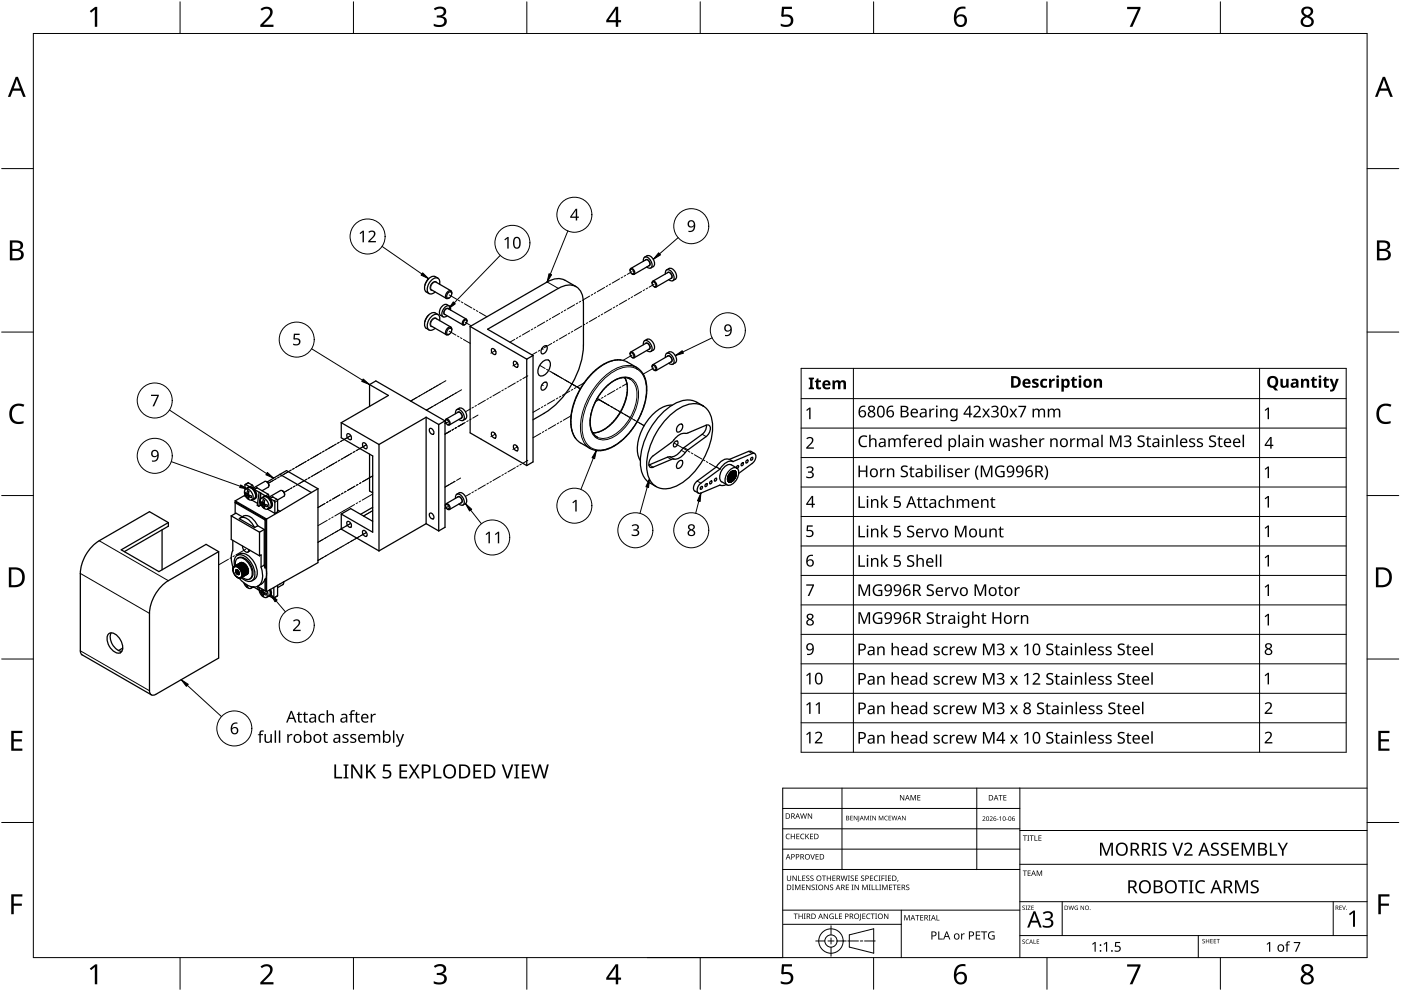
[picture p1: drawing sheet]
<svg xmlns="http://www.w3.org/2000/svg" width="420mm" height="297mm" viewBox="0 0 420 297" stroke-linecap="round" stroke-linejoin="round" font-family="sans-serif">
<g fill="none" stroke="#000" stroke-width=".38">
<path d="M193 78.3a.99 .99 0 0 1 .6-1.3 .99 .99 0 0 1 1.2 .7l.4 .5a1.22 1.22 0 0 1 .4 1.3 1.22 1.22 0 0 1-1 .9l-.6-.4M193.7 77.9a1.16 1.16 0 0 1 1 1.7M193.7 77.9l-4.5 2.6M194.1 76.7a2.2 2.2 0 0 1 2.1 2.9l-1 .7M194.1 76.7l-.8 .4M194.7 79.6l-4.5 2.6M128.5 83.6l-1.1 1.9M128.5 94.4l-1.1 2M129.4 86.9l4.5 2.6M129.4 97.8l4.5 2.5M130.8 84.6l4.4 2.5M130.8 95.5l4.4 2.5"/>
<path d="M131.3 83.4a1.93 1.93 0 0 0-3 .5l-.8 1.2a1.91 1.91 0 0 0 1.2 2.9M131.3 94.3a1.93 1.93 0 0 0-3 .5l-.8 1.2a1.91 1.91 0 0 0 1.2 2.9M131.8 85.2a1.33 1.33 0 0 0-.5-1.8 1.33 1.33 0 0 0-1.8 .5 3 3 0 0 0-.8 4.1l.6 .1 1.2-.6M131.8 96.1a1.34 1.34 0 0 0-.5-1.8 1.34 1.34 0 0 0-1.8 .5 3 3 0 0 0-.8 4.1h1l.8-.5M132.2 94.5l.7 .4M134 91.3a2.18 2.18 0 0 0-1.9 3.3M134 91.3l.8 .4M134.4 87.8l.9-.3a1.23 1.23 0 0 1-1.1 1.9l-.2-.9zM134.4 98.7l.9-.3a1.23 1.23 0 0 1-1.1 1.8l-.2-.8zM134.7 89.3l-.2 .1M135.1 92.9v-.4a.84 .84 0 0 0-.5-.9 .84 .84 0 0 0-1 .3l-.7 .9a1.36 1.36 0 0 0 .2 2.2l1-.3M135.5 88a.71 .71 0 0 0-.5-.9 .71 .71 0 0 0-.9 .5l-.4 .7-.1 .7 .3 .5 .6-.1"/>
<path d="M135.5 98.9a.71 .71 0 0 0-.5-.9 .71 .71 0 0 0-.9 .5l-.4 .7-.1 .7a.56 .56 0 0 0 .3 .5 .56 .56 0 0 0 .6-.1M139.3 96.1l.4-.2a.76 .76 0 0 1 .2 .9 .76 .76 0 0 1-1 .4zM139.5 97.3h-.2M139.8 95.7l-5.4-3.2a1.14 1.14 0 0 0-1.1 1.8l5.5 3.1M140.1 96.3l-.1-.5a1 1 0 0 0-1.2 .4 1 1 0 0 0 .2 1.2h.3M141 97.9l17 9.7M141 97.9v31.8l17 9.8M169.4 84a5.2 5.2 0 0 0-5.3 .5l-23.1 13.4M169.4 84l3.4 1.9M175 90.8a4.6 4.6 0 0 0-4-5.4l-2.1 .4-1.5 .7-21.2 12.2 13.7 7.9M175 90.8v12.7a26 26 0 0 1-11.8 20.4M188.9 81l.2-.4a1.01 1.01 0 0 1 1.1 .5 1.01 1.01 0 0 1-.2 1.2l-.4-.2"/>
<path d="M189 80.9v.2M189.1 80.7a.84 .84 0 0 1 .9 .5 .84 .84 0 0 1-.2 1l-.7-.5zM195.5 84.8l.2-.4a1.01 1.01 0 0 1 1.1 .5 1.01 1.01 0 0 1-.2 1.2l-.4-.2M195.6 84.7v.2M195.7 84.5a.84 .84 0 0 1 .9 .5 .84 .84 0 0 1-.2 1l-.7-.5zM199.6 82.1a.99 .99 0 0 1 .6-1.3 .99 .99 0 0 1 1.2 .7l.4 .5a1.22 1.22 0 0 1 .4 1.3 1.22 1.22 0 0 1-1 .9l-.6-.4M200.3 81.7a1.16 1.16 0 0 1 1 1.7M200.3 81.7l-4.5 2.6M200.6 80.5a2.14 2.14 0 0 1 1.9 3.2M200.7 80.5l-.8 .4M201.3 83.4l-4.5 2.6M202.5 83.7l-.7 .4"/>
<path d="M110.8 115.3v6.5M110.8 115.3l5.7 3.2-14.2 8.2M110.8 115.3l1.9-1.1 20.8 12M134.7 100.2l-.2 .1M147.5 104.5a1.16 1.16 0 0 1 1 1.7 1.14 1.14 0 0 1-1-1.7zM148.3 104.8l.4 .6M154.1 108.3a1.16 1.16 0 0 1 1.1 1.8 1.14 1.14 0 0 1-1.1-1.8zM154.9 108.6l.4 .6M158 107.6v31.9M159.9 106.6v31.9l-1.9 1M159.9 106.6l-1.9 1M162.7 108.5a1.33 1.33 0 0 1 1.8-.5 1.33 1.33 0 0 1 .5 1.8 2.97 2.97 0 0 1-3.2 2.8 2.99 2.99 0 0 1 .9-4.1z"/>
<path d="M162.8 104.1a.74 .74 0 0 1 1-.4 .74 .74 0 0 1 .2 1.1l-.4 .8a.75 .75 0 0 1-1.1 .4 .75 .75 0 0 1-.2-1.2zM162.8 115a.75 .75 0 0 1 1.1-.4 .75 .75 0 0 1 .1 1.1l-.4 .8a.75 .75 0 0 1-1.1 .4 .75 .75 0 0 1-.2-1.2zM179.1 119.5l-1.7 4a8.3 8.3 0 0 0 .4 6.2M186.2 107.9a12.5 12.5 0 0 0-9.8 5.3l-2 2.7-1.5 2.9-1.1 3.1-.6 2.9a9.5 9.5 0 0 0 1.4 6.6M186.2 107.9l1.6 .4 3.2 1.9M187.3 113.2a11.1 11.1 0 0 0-8.2 6.3M187.3 113.2l1.7 .5M187.3 113.2l.7 1.6 .1 1.7-.2 2.3-.7 2.3-1.2 2.4-1.2 1.9-1.7 1.8-1.8 1.4a6.8 6.8 0 0 1-3.3 1.1M188.9 106l.2-.4a1.01 1.01 0 0 1 1.1 .5 1.01 1.01 0 0 1-.2 1.2l-.4-.2M189 106v.1M189 113.7h.1M189.1 109.6a4.7 4.7 0 0 1 3.3 1.9"/>
<path d="M189.1 105.8a.93 .93 0 0 1 .8 1.4 .93 .93 0 0 1-.8-1.4zM192.5 111.6l.4 .6M192.9 112.1a14.4 14.4 0 0 1-.7 12.1l-1.5 2.8-1.8 2.6-2.1 2.2-2.4 1.8a8.8 8.8 0 0 1-5.5 1.5M193 103.3l-.1-.4a.84 .84 0 0 1 .6-.9 .84 .84 0 0 1 1 .3l.7 .9a1.23 1.23 0 0 1 .4 1.3 1.23 1.23 0 0 1-1 .9l-.6-.3M194.1 101.7a2.16 2.16 0 0 1 1.8 3.2M194.1 101.7l-.8 .4M194.7 104.6a1.16 1.16 0 0 0-1-1.7l-4.5 2.6M194.7 104.6l-4.5 2.6M195.6 109.9l.1-.5a1.01 1.01 0 0 1 1.1 .5 1.01 1.01 0 0 1-.2 1.2l-.4-.2M195.7 109.6a.82 .82 0 0 1 .9 .5 .82 .82 0 0 1-.2 .9l-.7-.5zM195.9 104.9l-.7 .4M199.6 107.1l-.1-.4a.84 .84 0 0 1 .6-.8 .84 .84 0 0 1 1 .3l.7 .8a1.23 1.23 0 0 1 .4 1.3 1.23 1.23 0 0 1-1 .9l-.6-.3"/>
<path d="M199.9 105.9l.7-.4a2.16 2.16 0 0 1 1.9 3.2l-.7 .5M200.3 106.7a1.16 1.16 0 0 1 1 1.7l-4.5 2.7M200.3 106.7l-4.5 2.6M102.3 126.7v4.5l9.5 5.5v22.8l-9.5-5.4M102.3 126.7l11.4 6.5M104.2 130a1.14 1.14 0 0 1 1 1.8 1.16 1.16 0 0 1-1-1.8zM108.9 132.7a1.16 1.16 0 0 1 1 1.8 1.16 1.16 0 0 1-1-1.8zM110.8 136.1v11.1l1 .5M113.7 133.2v31.9M127.8 125.1v31.9M127.8 125.1l-14.1 8.1M127.8 125.1l3.8 2.1"/>
<path d="M128.9 128.4a1.16 1.16 0 0 1 1 1.8 1.14 1.14 0 0 1-1-1.8zM131.6 127.2v31.9M133.5 126.2v31.9l-1.9 1M133.5 126.2l-1.9 1M133.6 126.1l.1-.4a1.01 1.01 0 0 1 1.1 .5 1.01 1.01 0 0 1-.2 1.2l-.4-.2M133.6 126.1v.1M133.7 125.9a.93 .93 0 0 1 .8 1.4 .93 .93 0 0 1-.8-1.4zM136.6 124a1 1 0 0 1 .6-1.3 1 1 0 0 1 1.3 .7l.4 .5a1.23 1.23 0 0 1 .4 1.2 1.23 1.23 0 0 1-1 1l-.7-.4M137 122.8l.7-.4a2.14 2.14 0 0 1 1.9 3.2l-.7 .4M138.3 125.3a1.16 1.16 0 0 0-.9-1.7l-3.6 2M138.4 125.3l-3.6 2.1M147.5 129.6a1.14 1.14 0 0 1 1 1.7 1.16 1.16 0 0 1-1-1.7z"/>
<path d="M148.3 129.9l.4 .6M154.1 133.4a1.14 1.14 0 0 1 1.1 1.7 1.16 1.16 0 0 1-1.1-1.7zM154.9 133.7l.4 .6M163.2 123.9l-3.3 1.9M172.7 131.5l1.4 1.3M174.1 132.8l2.9 1.6M175.5 133.1a4.8 4.8 0 0 0 3.3 1.9M177.8 129.7l1.3 1.3M178 129.7h-.2M178 129.7h.1M178.9 131h.2M195.8 136.6a2.62 2.62 0 0 0-.8 3.5h.8"/>
<path d="M200.6 124.8a10.9 10.9 0 0 1 8.4-3.8 5.7 5.7 0 0 1 4.7 5.8 21.1 21.1 0 0 1-11 18.9 5.7 5.7 0 0 1-7.8-1.9 14.8 14.8 0 0 1 1.1-12.6l1.7-2.9zM201.6 121.4a9.9 9.9 0 0 0-7.8 5.2 12.5 12.5 0 0 0-2.1 10.8l.3 .6M202.4 132.5l.7-.3a1.12 1.12 0 0 1-1 1.7l-.1-.8zM203.4 127.6a.76 .76 0 0 1 1.1-.4 .76 .76 0 0 1 .2 1.1l-.5 .7a.76 .76 0 0 1-1.1 .5 .76 .76 0 0 1-.1-1.2zM203.4 138.5a.75 .75 0 0 1 1.1-.5 .75 .75 0 0 1 .2 1.2l-.7 1a.62 .62 0 0 1-1.1-.1v-.8zM205.1 134.2l-.2 .1a5.3 5.3 0 0 1-3.9 2.6l-.6 .1-5.8 2.4M206.3 129.8a4.6 4.6 0 0 0-3.7 1.5l-1.1 1.2-5.6 4.1M206.3 134.9l-.2 .1a5.1 5.1 0 0 1-4.2 2.6l-6 2.4M206.3 129.8l5.5-2.3a3.2 3.2 0 0 1-1.2 2.7M208.9 120.6a7.6 7.6 0 0 0-8.1 1.3 21.5 21.5 0 0 0-8.7 17.7 6.8 6.8 0 0 0 4.7 6.3M208.9 120.5l1.9 1.1M210.6 130.2l-5.5 4"/>
<path d="M211.8 127.5a.96 .96 0 0 1 1.1 .2 .96 .96 0 0 1 .1 1.2l-.4 1-.8 1M211.8 130.9l-5.5 3.9M214.8 140l1.1 .6-5.7 4.2M214.8 140l-5.7 4.2M218.7 137.7a3 3 0 0 0-3.4 1.5l-.5 .8M219.3 139.3a3.1 3.1 0 0 0-3.4 2.9l-.1 .6a1.69 1.69 0 0 0 .6 1.6M219.4 139.3l1.6 1M219.8 138.4a3.1 3.1 0 0 0-3.4 1.5l-.5 .7M222.5 138.8l.2-.1a.44 .44 0 0 1 .2 .6 .44 .44 0 0 1-.6 .2zM223.9 138l.3-.1 .2 .3-.3 .5-.4 .1zM225.3 137.2l.4-.1 .1 .3-.3 .5-.3 .1-.1-.4zM225.6 136l.2-.1a1 1 0 0 1 .9 .6 1 1 0 0 1-.1 1l-1 1.4"/>
<path d="M225.6 138.9l-4.1 3M226.3 135.9l-1.6-.7-6 2.5 1.2 .6 5.7-2.4M48.6 158.8v12M50.5 156.6l-5.7-3.2-15.1 8.7M50.5 156.6v1.1l-13.2 7.6M50.5 156.6l-14.2 8.2 11.4 6.5 14.1-8.1 3.8 2.1M69.3 154.6v7.1l8.5 4.9M69.3 154.6l1.5-.8 1.9 1.1M69.3 154.6l8.5 4.9M70.5 150.1v3.8M70.5 150.1l9.5 5.5M71.8 155.5a2.32 2.32 0 0 1 3.3 .8l1.2 1.8z"/>
<path d="M73 154.7a3.4 3.4 0 0 1 4 2.3l.3 .6M73 154.7l-.9 .5M73.4 148l.6 .6M73.4 148v-.5l.6 .5M73.5 148.3v.4l.3 .2M73.5 148.4l-3 1.7M73.7 146.6a2.23 2.23 0 0 1 2.1 3 1.35 1.35 0 0 1-2.1-.8l-.3-.6a1.39 1.39 0 0 1 .3-1.6zM73.8 147.9l-.3 .1M74 148l.3-.9 .3 .2-.1 1 .9 .4v.5l-.9-.3M74 148.7l.3 .7M74 148.6v.1M74 148h.1"/>
<path d="M74.1 146.4l.1-.2a1.81 1.81 0 0 1 2.5 1.6 1.13 1.13 0 0 1-.8 1.8M74.2 146.3l.1-.1a1.47 1.47 0 0 1 2 1.1 1.38 1.38 0 0 1-.3 2.2M74.3 144.8l1.5 .7 .1 .4-.2 .2M74.4 144.7l-.9 .5M74.4 146.2a2.18 2.18 0 0 1 1.9 3.3M74.4 146.2l-.7 .4M74.5 148.2l-.5 .3M74.5 148.3l-.5 .3M74.5 149.1l-.2 .3M74.5 147.8l-.5 .2M74.5 146a2.31 2.31 0 0 1 2.1 3.4M74.5 148.9l.1 .7-.3-.2"/>
<path d="M74.6 147.7l-.6 .3M74.6 145.9l-.2 .1M74.6 148.4l-.6 .3M74.8 145.9l-1.3-.7v1.6M74.9 148.5l-.4 .4M75 148.5l-.4 .4M75.5 149.9l1.7 1M76.3 149.4l-.7 .4M76.4 158.1l.9-.5 1.9 1.1M76.4 146.8l3.1 1.8M76.6 149.4l-.2 .1M76.9 146.2h.2"/>
<path d="M77 146.2l-.7 .4M77.1 146.2l3.3 1.9M77.7 147.5l-.6 4 .5 .3M77.8 159.5v7.1M78.2 149.5v-1.7l-.6 4M78.2 151.4l-.6 .4M78.2 151.4l.3 .2M78.2 151v.4M78.4 149.3a2.18 2.18 0 0 1 1.9 3.3 2.18 2.18 0 0 1-1.9-3.3zM78.4 149.3l.7-.4a2.18 2.18 0 0 1 1.9 3.3M78.5 150.6l-.3 .1M78.7 150.7l.3-.9 .4 .2-.2 1"/>
<path d="M78.7 151.3l.3 .8M78.7 150.8l-.6-.6v.5l.6 .6M78.7 150.7v.1M78.8 149.1a1.11 1.11 0 0 1 1.1-.4 1.11 1.11 0 0 1 .9 .8 1.77 1.77 0 0 1 .1 2.8h-.2M78.9 149l.1-.1a2.02 2.02 0 0 1 2.4 2.2 .95 .95 0 0 1-.6 1.2M79.1 148.8a2.2 2.2 0 0 1 2.6 2.4l-.2 .7-.4 .3M79.2 151h.1M79.2 151l1 .4v.5l-1-.3M79.2 151.6h.1M79.2 151.6l.2 .7-.4-.2M79.2 150.9l-.5 .4M79.2 151l-.5 .3"/>
<path d="M79.2 151.8l-.2 .3M79.2 158.7l-1.4 .8M79.2 158.7v10.7l-.9 .5M79.3 150.5l-.6 .2M79.3 151.1l-.6 .3M79.4 144.3a1.16 1.16 0 0 1 1 1.7l-1.8 1.1M79.4 144.3l-3.4 2M79.5 155.8v14.4M79.6 151.2l-.4 .4M79.7 155.7v14.4l-.2 .1M79.7 155.7l-.2 .1M79.7 155.7l-8.9-5.2-.3 .2 9 5.1"/>
<path d="M79.7 151.3l-.4 .3M79.9 144.3l.6 .6 .1 .7M80 155.6v21.7M80.2 152.6l2.2 1.3M80.4 148.2l.2 .5M80.6 148.7l-.2 .1M81 152.1l-.7 .5M81.1 149.5l1.1 .6M81.8 149l-.8 .3M81.8 149l1.4 .9 .1 3.5-.9 .5M82.2 150.1l.2 .5v3.3M83.3 152.9l.7 .4"/>
<path d="M84 142.2l1.9-1.1 9.5 5.4M84 142.2l9.4 5.4M84 153.3l-4 2.3M84 142.2l-3.9 2.3M84.7 147.1h.1M84.8 147.2l.3 .2 .2 .8M85.1 148.8a1.14 1.14 0 0 0-1-1.7l-3.4 1.9M85.2 148.7l-2 1.2M85.4 148.1v.2M93.4 147.6l-9.4 5.7M95.4 146.5l-2 1.1M95.4 146.5v22.1l-15.4 8.7"/>
<path d="M102.3 154.1v4.5l11.4 6.5M102.3 154.1l2.9-1.7 6.6 3.9M104.2 156.3a1.14 1.14 0 0 1 1 1.8 1.16 1.16 0 0 1-1-1.8zM108.9 159a1.16 1.16 0 0 1 1 1.8 1.16 1.16 0 0 1-1-1.8zM111.8 152.1l-3.7 2.1M127.8 157l3.8 2.1M127.8 157l-14.1 8.1M128.9 153.8a1.12 1.12 0 0 1 1 1.7 1.12 1.12 0 0 1-1-1.7zM133.6 151.5l.1-.4a1 1 0 0 1 1.1 .5 1 1 0 0 1-.2 1.2l-.4-.2M133.6 151.4v.2M133.7 151.2a.93 .93 0 0 1 .8 1.4 .93 .93 0 0 1-.8-1.4zM136.6 149.4a1.01 1.01 0 0 1 .6-1.4 1.01 1.01 0 0 1 1.3 .8l.4 .5a1.21 1.21 0 0 1 .4 1.2 1.21 1.21 0 0 1-1 .9l-.7-.3"/>
<path d="M137 148.1l.7-.4a2.18 2.18 0 0 1 1.9 3.3M138.3 150.7a1.16 1.16 0 0 0-.9-1.8l-3.6 2.1M138.4 150.6l-3.6 2.1M139.6 150.9l-.7 .5M209.1 144.2a2.29 2.29 0 0 0-.8 3l1.2 .6M210.2 144.9a2.29 2.29 0 0 0-.8 2.9h.8M210.3 145.9l.1-.1a.43 .43 0 0 1 .2 .6 .43 .43 0 0 1-.6 .1zM211.7 145.1l.3-.1 .1 .3-.2 .5-.4 .1-.1-.4zM213.1 144.3l.3-.1 .1 .3-.2 .4-.4 .2zM214.5 143.4l.2-.1a.43 .43 0 0 1 .1 .6 .43 .43 0 0 1-.6 .2zM216.4 144.4l1.6 .9M217.8 145.2l-1.2 .4-.7-.2-5.7 2.4"/>
<path d="M218.1 143.7h.1M218.1 143.4v.1M218.2 143.5h.1l-.1 .2M218.2 143.7h.2l-.2 .2M218.2 143.9v.1M218.2 143.1l.2 .1-.2 .2M218.2 143.4l1.4 .9M218.2 143.1l1.5 .9M218.2 144l.2-.1-.1 .3M218.2 143.6l1.1 .6M218.3 142.8l.1 .2M218.3 143.1l1.6 1v-.3l.1 .1"/>
<path d="M218.3 143.8l.8 .5M218.3 144.2l.2-.2-.1 .3M218.4 142.9v.1M218.4 144.3h.1M218.4 144l.5 .3M218.4 142.6l.1 .1M218.4 144.3l.2-.1-.1 .2M218.4 143l-.2 .1M218.4 143l1.6 .9M218.5 142.7v.2l1.6 .9M218.5 144.1l.3 .1M218.5 142.7h.1"/>
<path d="M218.5 142.7l-.2 .1M218.5 142.7l1.6 .9M218.5 144.4v.1M218.5 144.4h.1M218.6 142.4l-.2 .2M218.6 142.5l1.7 1.1-.1-.2M218.6 142.5l1.6 .9M218.6 142.7l1.6 .9M218.7 142.7h-.1M218.7 144.5h.1M218.7 142l.1 .2M218.7 142h.1"/>
<path d="M218.7 141.9l.2 .1M218.8 142.2h-.3l.1 .2M218.8 144.2l-.1 .3M218.8 144.2l-.2 .2M218.8 142.2l1.6 .9M218.8 142.2l.1 .2M218.8 142.2l1.8 .9M218.8 140.9l.5-.3a1.34 1.34 0 0 1 1.6-.3 1.34 1.34 0 0 1 .6 1.6 3.9 3.9 0 0 1-3.1 3.6 1.65 1.65 0 0 1-.9-2.3l.5-1.2zM218.8 142.4v.1M218.8 142.4l1.6 1M218.8 142.4l-.2 .1M218.9 142.4l1.6 .9-.1-.2"/>
<path d="M218.9 142v.2M218.9 144.6h.1M218.9 141.7v.3M218.9 144.5h.1M218.9 142l1.7 1M218.9 144.3l-.2 .2M218.9 144.3v.2M218.9 141.7v.1M219 141.7l.1 .1M219 141.7l.1 .2M219.1 141.9l1.6 .9-.2 .1 .1 .1M219.1 141.9h-.2"/>
<path d="M219.1 144.3l-.1 .2M219.1 141.8l1.6 .9-.1-.1 .2-.1M219.1 144.3v.2M219.1 144.5h.1M219.1 141.5v.3M219.1 141.5l1.7 1M219.2 141.5h-.1M219.2 141.5l-.1 .1M219.3 144.2l.1 .2M219.3 144.2l-.1 .3M219.3 144.4h.1M219.3 141.3h.1"/>
<path d="M219.3 141.4l1.4 .7M219.4 141.3l-.1 .3-.1-.1M219.6 141.3l1 .6M219.6 144.3l-.1-.2-.1 .3M219.6 141.2l-.1 .3-.1-.2M219.6 144.3h.1M219.6 141.2h.1M219.7 144l-.1 .3M219.7 144l.1 .1M219.8 141.2l.8 .5M219.8 141.1h.1M219.8 141.1l-.1 .3-.1-.2"/>
<path d="M219.8 144.1h.1M219.9 141.2l.6 .3M220 141.1h.1M220 143.9h.1M220.1 143.6v.2M220.1 143.6h.1M220.1 141.3l.3 .1M220.2 141.1h.1M220.2 141.1l-.3 .2v-.2M220.3 143.6l-.1 .1M220.3 141.1l-.1 .2 .3-.1-.1 .2M220.4 141.2h.1"/>
<path d="M220.4 143.4h-.2M220.4 143.3v.1M220.6 141.3h.1M220.6 143.1h-.2M220.6 141.3l-.2 .1M220.6 143v.1M220.6 141.3l-.1 .2M220.7 142.7v.1M220.7 141.5l-.1 .2M220.7 141.4l-.2 .1M220.7 142.1l.1 .1M220.7 141.6l.1 .1"/>
<path d="M220.8 141.7h-.2M220.8 142.4v.1M220.8 141.9h.1M220.8 141.7l-.2 .2M220.8 142.1v.1M220.8 140.2l.3-.6h.3l.1 .3-.4 .5M220.8 142.2l-.2 .2h.2M220.8 141.9h-.2M220.8 141.9l-.1 .2M220.8 142.1h-.1M24.1 171.9v23.2l.1 .7 .4 .5M29.7 162.1a12.4 12.4 0 0 0-5.6 9.8"/>
<path d="M65.6 165.3l-15.1 8.8a12.6 12.6 0 0 0-5.7 9.8M65.6 165.3v31.9l-18.9 10.9a1.14 1.14 0 0 1-1.3 .2 1.14 1.14 0 0 1-.6-1.2M69.8 170.5v.6M69.8 162v3l-.5 1.9 .2 1.6 .4 1.7M69.9 171.1v.3M69.9 171.4l.2 .4M69.9 170.2l.1 .3h-.2M69.9 170.4l-.1 .1M70 170v.1M70.1 171.8l.2 .4M70.1 169.9l-.1 .1M70.3 172.3l.7 .7"/>
<path d="M70.4 169.7l-.2-.7a1.99 1.99 0 0 1 .7-2.4 1.99 1.99 0 0 1 2.4 .1 6.3 6.3 0 0 1 2.9 6.6 1.96 1.96 0 0 1-3.3 .3l-.6-.5M70.4 169.7h.2M70.6 169.6a1.71 1.71 0 0 1 .6-2.2 1.71 1.71 0 0 1 2.2 .3 5.3 5.3 0 0 1 2.1 5.1 1.65 1.65 0 0 1-2.9 .2M70.6 169.7l.2 .2v-.2M70.8 170.9v.5l.5 .7a.98 .98 0 0 1-.5-1.2zM70.8 170.8a.95 .95 0 0 1 .8 1.4 .95 .95 0 0 1-.8-1.4zM70.8 169.7h.2M70.9 170.7a1.2 1.2 0 0 0 .9 1.5 1 1 0 0 1-.9-1.5zM71 173l.1 .1M71 169.7l.2 .1M71.1 170.8l.1 .7 .6 .6-.6-.5-.2-.9a1.02 1.02 0 0 0 .7 1.4M71.1 169.8l.2 .2"/>
<path d="M71.1 173.1l.4 .2M71.2 170.8l.1 .7 .5 .5M71.2 166.5a2.73 2.73 0 0 1 4 .7 5.9 5.9 0 0 1 1.7 5.7l-.7 .8M71.2 170.8l.2 .6 .4 .4-.5-1M71.4 170.9l.4 .8M71.4 171l.4 .7M71.5 173.2v-.1l.2 .2M71.5 170.1l.1 .1M71.5 167.2a3.6 3.6 0 0 1 4 2.8 2.62 2.62 0 0 1-.6 3.5M71.6 167.2l-.3 .1M71.6 173.2h-.1M71.7 173.3h.1"/>
<path d="M71.8 170.4l.2 .1M71.9 173.3h-.1M72 170.5v.2M72 170.7l.1 .1M72.1 168.7a1.49 1.49 0 0 1 2 1.2 1.53 1.53 0 0 1-.1 2.3M72.1 173.3l-.3-.2v.2M72.1 170.8l.1 .2M72.2 171.1l.2 .1M72.2 168.6l-2.1 1.3h.4v-.2M72.3 171.2l.1 .2M72.3 173.1h-.2v.2M72.4 168.6l-1.9 1.1"/>
<path d="M72.5 173l-.2-.1 .1 .2M72.5 171.9l2-1.1zM72.5 168.6l-1.9 1.1M72.5 172.9v.1M72.5 171.7l.1 .2M72.6 172.5v.2M72.6 172.2v.1M72.7 168.6l-1.9 1.1M72.7 163.7a1.71 1.71 0 0 0 1.6 1.8l.3-.8M72.8 168.6l-1.8 1.1M73 168.7l-1.8 1.1M73.1 174.7a2.24 2.24 0 0 0 2.1 1.6l.4-.4"/>
<path d="M73.2 168.8l-1.9 1.1 .1 .2 2-1.1M73.5 169.1l-1.8 1.1v.2M73.7 169.3l-2 1.1M73.7 175.1l.2 .7M73.7 175.1h.1M73.9 169.5l-1.9 1M74 169.6l-2 1.1M74 169.7l-1.9 1.1M74.1 169.9l-1.9 1.2M74.2 172.1l-2.1 1.2M74.2 175.4l.1 .7-.4-.3M74.2 170l-2 1.1"/>
<path d="M74.2 175.6l-.3 .2M74.3 172l-1.9 1.1M74.3 170.1l-1.9 1.1M74.4 170.3l-2 1.2M74.4 171.9l-1.9 1.1M74.4 170.4l-2 1.1M74.4 170.6l-1.8 1.1-.2-.2M74.5 171.6l-2.1 1.1 .1 .2 1.9-1.1M74.5 171.4l-1.9 1.1v-.2M74.5 171l-1.9 1.1-.1-.2M74.5 171.2l-1.9 1.1M74.9 165l-.6 .5"/>
<path d="M75.9 175.9l-.6 .4M75.9 176l-.2 .1M76.1 176l1.6 .9M76.1 176l-.5 .1M76.1 176h.1M76.3 173.7l-.7 .4M77.2 175.7l2.3 1.4M77.2 175.8l.2 .9M77.7 176.1l.1 .2M77.8 176.1a2.3 2.3 0 0 0 2.2 3l.4-1-.3-.8M77.8 166.6l.5-.3v3.6M77.9 177.2l.5 .5"/>
<path d="M77.9 177.2v-.5l.5 .5M78.2 177.1l-.3 .1M78.3 170a4.7 4.7 0 0 1-.9 5.7 5 5 0 0 1-5.6-2.4M78.3 175.1l-.9 .5M78.4 177.7v.1M78.4 177.9l.3 .7M78.4 177.8v.1M78.4 177.2h.1M78.5 176.6l-.1 .6M78.9 177.4l.9 .5v.4l-.8-.2M78.9 178.1h.1M78.9 178.1l.1 .7-.3-.2"/>
<path d="M78.9 177.4l-.5 .3M78.9 177.5l-.5 .3M78.9 178.3l-.2 .3M79 177l-.6 .2M79 176.8l-.1 .6M79 176.9l-.6 .3M79 177.6l-.6 .2M79.2 169.4l.3 .8M79.3 177.7l-.4 .4M79.4 177.7l-.4 .4M79.5 173.6l-.6 1-.6 .5M79.5 173.6v3.5"/>
<path d="M79.5 177.1l.5 .2M79.7 170.1l.2 1.5-.2 1.9M79.7 173.5v3.4l-.2 .2M79.7 173.5l-.2 .1M80.7 178.6l-.7 .4M80.9 176.9l.2 .8-.4 .9M80.9 176.8l.2 .5a1.04 1.04 0 0 1-.6 1.5M81 176.8l.2 .5a1 1 0 0 1-.8 1.5M81.2 176.6l.1 .5a1.31 1.31 0 0 1-.3 1.5M82.1 176.1v3.2l-1.3-.6 .2-.1M83.3 175.4l-.1 3.2-1.1 .7M85.1 174.8l-.1-.4-.2 .8-1.5 .9"/>
<path d="M24.6 196.3l20.8 12M32.4 190.1a1.86 1.86 0 0 1 2.8 .5 4.2 4.2 0 0 1 1.3 4.7 1.87 1.87 0 0 1-2.8-.4 4.2 4.2 0 0 1-1.3-4.8zM33.3 189.7a4.3 4.3 0 0 0 3.2 5.5M36.8 194.3l-1.2 .7M44.8 183.9v23.1"/>
</g>
<g fill="none" stroke="#000" stroke-width=".3">
<path d="M193.5 78l.1-.2a1.13 1.13 0 0 1 1.2 .6 1.13 1.13 0 0 1-.1 1.3h-.1M130.8 84.6a1.52 1.52 0 0 0-1.4 2.3M130.8 95.5a1.55 1.55 0 0 0-1.4 2.3M131 84.7l-.1-.2a1.54 1.54 0 0 0-1.9 2l.2 .5h.4M131 95.6l-.1-.2a1.54 1.54 0 0 0-1.9 2l.2 .5h.4M134.5 92.6l-.1-.1a1.12 1.12 0 0 0-1.1 .5 1.12 1.12 0 0 0 .1 1.3h.1M164.1 84.5l3.3 1.9M200.2 81.8v-.1a1.13 1.13 0 0 1 1.2 .5 1.13 1.13 0 0 1-.1 1.3h-.1M181.1 113.7a10.6 10.6 0 0 1 8.2-3.7 5.6 5.6 0 0 1 4.5 5.7 20.8 20.8 0 0 1-10.6 18.4 5.5 5.5 0 0 1-8.6-4.9 20.9 20.9 0 0 1 6.5-15.5zM181.5 116.2a7.8 7.8 0 0 1 7.1-3 5.2 5.2 0 0 1 2.9 6.1 15.9 15.9 0 0 1-8.2 12 4.1 4.1 0 0 1-6.3-3.6 15.5 15.5 0 0 1 4.5-11.5zM186.2 107.9a12.1 12.1 0 0 0-9.6 5.2 20 20 0 0 0-5.1 15.8l1.2 2.6M187.3 113.2a10 10 0 0 1-.6 9.3 12.6 12.6 0 0 1-8.2 7.3h-.7"/>
<path d="M189 113.7a6.2 6.2 0 0 1 1.8 6.8 14.6 14.6 0 0 1-8.5 10.7 4.3 4.3 0 0 1-3.2-.2M189.1 109.6a12 12 0 0 0-9.7 5.1 20.1 20.1 0 0 0-5.1 15.8l1.2 2.6M193.5 103l.1-.1a1.14 1.14 0 0 1 1.2 .5 1.14 1.14 0 0 1-.1 1.3h-.1M200.2 106.8v-.1a1.14 1.14 0 0 1 1.2 .5 1.14 1.14 0 0 1-.1 1.3h-.1M137.2 123.6l.1-.1a1.15 1.15 0 0 1 1.1 .6 1.15 1.15 0 0 1 0 1.3h-.2M194.7 139.4l1.2 .6M200.2 137l1.1 .7M201 136.9l1.1 .7M204.3 135l1.2 .7M205.1 134.2l1.2 .6M210.6 130.2l1.2 .7M224.5 135.3l1.1 .6"/>
<path d="M74.5 144.7l-.8 .5M75.7 145.4l-.7 .4M77.1 146.2l-.8 .5M80.4 148.1l-.7 .5M81.8 149l-.8 .4M83 149.6l-.8 .5M83.3 150.1l-.9 .4M137.2 149l.1-.1a1.14 1.14 0 0 1 1.1 .6 1.14 1.14 0 0 1 0 1.2h-.2M209.1 144.2l1.1 .6M24.1 171.9l20.7 12M29.7 162.1l20.8 12M83.3 178.5l-1.2 .7"/>
<path d="M24.1 195.1l20.7 11.9"/>
</g>
<g fill="none" stroke="#000" stroke-width=".3">
<path d="M134.7 99.3l2 1.2M134.7 88.4l2.3 1.3M137.5 90l.4 .2M138.4 90.5l.4 .3M139.3 91l2.2 1.3M139.5 96.6l1.8 1.1M142 92.6l.4 .2M142.9 93.1l.4 .3M143.8 93.6l2.2 1.3M158.9 99.1l-2.3 1.3M159.8 98.6l-.5 .3M160.7 98.1l-.5 .2"/>
<path d="M163.4 96.5l-2.3 1.3M164.3 96l-.5 .3M165.2 95.5l-.5 .2M167.9 93.9l-2.3 1.3M168.8 93.4l-.5 .3M169.7 92.9l-.5 .3M170.9 99.8l-.5 .3M171.8 99.3l-.5 .3M172.4 91.3l-2.3 1.3M173.3 90.8l-.5 .3M174.2 90.3l-.5 .3M174.5 97.7l-2.3 1.3"/>
<path d="M175.4 97.2l-.5 .3M176.3 96.7l-.5 .3M176.9 88.7l-2.3 1.3M177.7 88.2l-.4 .3M178.6 87.7l-.4 .3M179 95.1l-2.3 1.3M179.9 94.6l-.5 .3M180.8 94.1l-.5 .3M181.3 86.2l-2.2 1.3M182.2 85.6l-.4 .3M183.1 85.1l-.4 .3M183.4 92.6l-2.2 1.3"/>
<path d="M184.3 92l-.4 .3M185.2 91.5l-.4 .3M185.8 83.6l-2.2 1.3M186.7 83l-.4 .3M187.6 82.5l-.4 .3M187.9 90l-2.2 1.3M188.8 89.4l-.4 .3M189.6 81.4l-1.5 .9M189.7 88.9l-.4 .3M192.4 87.4l-2.2 1.3M193.3 86.9l-.4 .2M194.2 86.3l-.4 .3"/>
<path d="M196.2 85.2l-1.5 .9M126 118.6l-.5 .2M126.5 118.3l-3.3 1.9M126.9 118.1l-.5 .2M128.3 117.3l-.5 .2M130.5 116l-.5 .3M133.7 114.1l-6.8 3.9M134.3 119.2l-2.3 1.3M135.2 118.7l-.5 .3M137.2 100.7l.4 .3M138.1 101.2l.4 .3M138.4 116.8l-5 2.9"/>
<path d="M139 101.8l2 1.1M145.6 120l-2.3 1.3M146.5 119.5l-.5 .2M147.4 118.9l-.5 .3M148.6 105.1l-1.4 .8M150.1 117.4l-2.3 1.3M151 116.9l-.5 .2M151.9 116.3l-.5 .3M154.4 101.7l-1.5 .9M154.6 114.8l-2.3 1.3M155.2 108.9l-1.4 .8M155.3 101.2l-.5 .2"/>
<path d="M155.5 114.3l-.5 .2M156.2 100.7l-.5 .2M156.3 113.8l-.4 .2M158.3 112.6l-1.5 .9M161 105.5l-1.5 .9M161.9 109.5l1.6 1M161.9 105l-.5 .3M162.5 115.3l.4 .3M162.5 104.5l.4 .2M162.8 104.5l-.5 .2M163.9 110.7l.5 .3M164.8 111.2l.5 .3"/>
<path d="M165.3 111.5l8.7 5M165.5 102.9l-2.3 1.3M166.4 102.4l-.5 .3M166.4 119.8l-2.3 1.3M167.3 101.9l-.5 .2M167.3 119.3l-.5 .3M168.2 118.8l-.5 .2M170 100.3l-2.3 1.3M170.9 117.2l-2.3 1.3M171.8 116.7l-.5 .3M172.7 116.2l-.5 .3M175.2 114.8l-2.1 1.1"/>
<path d="M179.1 119.5l10.6 6.1M179.9 119.6l-1.3 .8M180.8 119.1l-.4 .3M181.7 118.6l-.4 .2M184.4 117l-2.2 1.3M185.3 116.5l-.4 .3M186.2 116l-.4 .3M188 115l-1.3 .7M189.6 106.5l-2.8 1.5M196.2 110.3l-3.3 1.8M91.9 138.3l-3.3 1.9M92.6 137.8l-.4 .3"/>
<path d="M92.8 137.7l-.5 .3M93.5 137.3l-.4 .3M95.5 136.2l-2.3 1.3M96.4 135.7l-2.4 1.4M97.1 135.2l-.4 .3M97.3 135.1l-.5 .3M98 134.7l-.4 .3M100 133.6l-2.3 1.3M100.9 133.1l-2.4 1.4M101.1 138.4l-3.3 1.9M101.6 132.7l-.5 .2M101.8 132.6l-.5 .2"/>
<path d="M101.8 138l-.4 .2M102 137.9l-.5 .2M102.5 132.1l-.5 .3M105.2 130.6l-3 1.7M105.6 135.8l-3.3 1.9M106.5 135.3l-.6 .3M107.2 134.9l-.4 .2M109.9 133.3l-3 1.7M131.2 121l-3.3 1.9M132.1 120.5l-1 .5M134.2 126.6l-.7 .4M135.2 129.1l-1.7 1"/>
<path d="M136.1 128.6l-.6 .4M137 128.1l-.6 .3M139.1 126.9l-1.7 .9M139.5 126.6l-2.2 1.3M140.4 126.1l-.4 .3M141.1 122.6l-1.5 .8M141.3 125.6l-.4 .2M142 122.1l-.5 .2M142.9 121.5l-.5 .3M143.4 124.4l-1.6 .9M148.6 130.1l-1.4 .8M155.2 133.9l-1.4 .8"/>
<path d="M155.5 139.6l-.5 .3M156.3 139.1l-.4 .3M158.3 138l-1.5 .9M161.9 122.4l-2 1.2M162.2 129.9l-2.3 1.3M162.8 121.9l-.5 .3M163.1 129.4l-.5 .2M163.7 121.4l-.5 .2M164 128.8l-.5 .3M166.7 127.3l-2.3 1.3M167.6 126.8l-.5 .2M168.5 126.2l-.5 .3"/>
<path d="M171.2 124.6l-2.3 1.4M189.9 125.7l.7 .4M190.8 126.2l2.4 1.4M202.1 132.8l3.9 2.2M206.4 135.3l.5 .2M207.3 135.8l.5 .2M208.2 136.3l2.3 1.3M210.9 137.8l.5 .3M211.8 138.4l.5 .2M212.7 138.9l2 1.1M82.7 143.5l-2.2 1.3M82.9 143.4l-.4 .3"/>
<path d="M83.8 142.9l-.6 .4M84.5 142.5l-.4 .3M87.4 140.9l-3.1 1.8M87.5 146.3l-2.3 1.3M87.6 146.2l-.4 .2M88.3 140.3l-.6 .4M88.5 145.6l-.6 .4M91.2 144.1l-2.4 1.4M92.1 143.6l-2.4 1.4M92.8 143.2l-.4 .2M93 143.1l-.4 .2M95.7 141.5l-2.4 1.4"/>
<path d="M96.4 141.1l-2.2 1.3M96.6 141l-.4 .2M97.3 140.6l-.4 .2M97.5 150.9l-2.1 1.2M97.5 140.5l-.4 .2M98.1 156l-2.7 1.6M98.4 150.4l-.5 .2M99 155.4l-.4 .3M99.3 149.9l-.5 .2M99.9 154.9l-.4 .3M101.4 159.1l-2.7 1.5M102 148.3l-2.3 1.3"/>
<path d="M102.9 147.8l-.5 .2M103.8 147.3l-.5 .2M105.1 156.9l-1.5 .9M105.2 156.9l-4.7 2.7M106.3 151.2l-5.9 3.5M106.5 145.7l-2.3 1.3M107.2 150.7l-.4 .3M107.4 145.2l-.5 .3M108.1 150.2l-.4 .2M108.3 144.7l-.5 .2M111.8 153.1l-2.8 1.6M111.8 142.6l-3.1 1.8"/>
<path d="M111.8 148.1l-3.2 1.8M134.2 151.9l-.7 .4M135.6 144.8l-.5 .2M136 144.5l.4-.2-2.9 1.7M138.1 143.3l-1.2 .7M141.1 147.9l-1.5 .9M142 147.4l-.5 .3M142.9 146.9l-.5 .3M145.6 145.3l-2.3 1.3M146.5 144.8l-.5 .3M147.4 144.3l-.5 .3M150.1 142.7l-2.3 1.3"/>
<path d="M151 142.2l-.5 .3M151.9 141.7l-.5 .3M154.6 140.2l-2.3 1.3M68.5 167.6l-2.9 1.7M69.4 167.1l-.4 .3M70.3 166.6l-.4 .3M73.7 164.6l-2.9 1.7M97.8 161.2l-.5 .2M98.7 160.6l-3.3 2M99.3 165.7l-3.9 2.3M102.9 163.6l-3.7 2.2M103.3 163.4l-.5 .3"/>
<path d="M103.8 163.1l-.5 .3M107.8 160.8l-.5 .3M108.2 160.6l1.7-1-6.2 3.6"/>
</g>
<path d="M10 10h400v277h-400z" fill="none" stroke="#000" stroke-width=".3"/>
<g fill="none" stroke="#000" stroke-width=".3">
<path d="M54 .5v9.5M106 .5v9.5M158 .5v9.5M210 .5v9.5M262 .5v9.5M314 .5v9.5M366 .5v9.5M.5 50.5h9.5M410 50.5h9.5M.5 99.5h9.5M410 99.5h9.5M.5 148.5h9.5"/>
<path d="M410 148.5h9.5M.5 197.5h9.5M410 197.5h9.5M.5 246.5h9.5M410 246.5h9.5M54 287v9.5M106 287v9.5M158 287v9.5M210 287v9.5M262 287v9.5M314 287v9.5M366 287v9.5"/>
</g>
<g fill="#000">
<path d="M26.9 3.3l1.6-1.2h.7v5.9h-.8l.1-5.2-1.2 1zM78.1 2.7a2.03 2.03 0 0 1 2.1-.8 2.03 2.03 0 0 1 1.6 1.7 3.9 3.9 0 0 1-1.6 2.5l-1.2 1.3h3v.7h-3.9v-.6l1.5-1.6a2.56 2.56 0 0 0 1.3-2.9 1.62 1.62 0 0 0-2.4 .2zM130.1 2.6a2.32 2.32 0 0 1 3.7 .5 1.46 1.46 0 0 1-1.2 1.8 1.59 1.59 0 0 1 1.4 1.8 1.59 1.59 0 0 1-1.8 1.4l-2.1-.3v-.7a2.12 2.12 0 0 0 3.1-.5 1.21 1.21 0 0 0-1.6-1.3h-.6v-.7a1.53 1.53 0 0 0 2.1-1.1 1.49 1.49 0 0 0-2.6-.4zM234.5 2h3v.7h-2.4l-.1 1.7 .9-.1a1.89 1.89 0 0 1 2 2 1.89 1.89 0 0 1-2.2 1.8l-1.6-.3v-.7a1.93 1.93 0 0 0 3-.6 1.37 1.37 0 0 0-.5-1.4 1.37 1.37 0 0 0-1.4-.1l-.5 .1-.4-.3zM338 2.1h4v.5l-2.4 5.4h-.8l2.5-5.3h-3.3zM3.5 121.8a3.3 3.3 0 0 1 3.8-.5l-.3 .7a2.26 2.26 0 0 0-2.6 0 2.26 2.26 0 0 0-.8 2.6 2.12 2.12 0 0 0 3.1 1.7l.4-.1v.7a2.98 2.98 0 0 1-3.4-.4 2.98 2.98 0 0 1-.8-3.3zM413.5 121.8a3.3 3.3 0 0 1 3.8-.5l-.3 .7a2.26 2.26 0 0 0-2.7 0 2.26 2.26 0 0 0-.7 2.6 2.12 2.12 0 0 0 3.1 1.7l.4-.1v.7a2.98 2.98 0 0 1-3.4-.4 2.98 2.98 0 0 1-.8-3.3zM3.4 219.1h3.3v.6h-2.6v1.9h2.5v.6h-2.5v2.2h2.6v.6h-3.3zM413.4 219.1h3.3v.6h-2.6v1.9h2.4v.6h-2.4v2.2h2.6v.6h-3.3zM3.4 268.1h3.3v.6h-2.6v2.1h2.5v.7h-2.5v2.5h-.7zM413.4 268.1h3.3v.6h-2.6v2.1h2.4v.7h-2.4v2.5h-.7zM26.9 290.3l1.6-1.2h.7v5.9h-.8l.1-5.2-1.2 1z"/>
<path d="M78.1 289.7a2.03 2.03 0 0 1 2.1-.8 2.03 2.03 0 0 1 1.6 1.7 3.9 3.9 0 0 1-1.6 2.5l-1.2 1.3h3v.7h-3.9v-.7l1.5-1.5a2.56 2.56 0 0 0 1.3-2.9 1.62 1.62 0 0 0-2.4 .2zM130.1 289.6a2.32 2.32 0 0 1 3.7 .5 1.46 1.46 0 0 1-1.2 1.8 1.59 1.59 0 0 1 1.4 1.8 1.59 1.59 0 0 1-1.8 1.4l-2.1-.3v-.7a2.12 2.12 0 0 0 3.1-.5 1.21 1.21 0 0 0-1.6-1.4h-.6v-.6a1.53 1.53 0 0 0 2.1-1.1 1.49 1.49 0 0 0-2.6-.4zM234.5 289h3v.7h-2.4l-.1 1.7 .9-.1a1.89 1.89 0 0 1 2 2 1.89 1.89 0 0 1-2.2 1.8l-1.6-.4v-.6a1.93 1.93 0 0 0 3-.7 1.37 1.37 0 0 0-.5-1.3 1.37 1.37 0 0 0-1.4-.1l-.5 .1-.4-.3zM338 289.1h4v.5l-2.4 5.4h-.8l2.5-5.3h-3.3z"/>
<path d="M184.6 2h.8v4h.9v.7h-.9v1.3h-.7v-1.3h-2.9v-.6zM184.7 2.8l-2.2 3.2h2.2z"/>
<path d="M286.9 2.6a2.88 2.88 0 0 1 2.6-.6v.7a2.02 2.02 0 0 0-2.6 2.3 1.83 1.83 0 0 1 2.5-.3 1.83 1.83 0 0 1 .3 2.6 2.07 2.07 0 0 1-2.5 .6 2.07 2.07 0 0 1-1.1-2.4 4 4 0 0 1 .8-2.9zM286.7 6.2a1.35 1.35 0 0 0 2.7 0 1.35 1.35 0 0 0-2.7 0z"/>
<path d="M390.5 2.6a1.85 1.85 0 0 1 2-.6 1.85 1.85 0 0 1 1.3 1.6l-.4 .8-.7 .5a1.71 1.71 0 0 1 1.2 2.2 1.71 1.71 0 0 1-2.3 1 1.61 1.61 0 0 1-1.5-1.5 1.61 1.61 0 0 1 1.2-1.7 1.58 1.58 0 0 1-.8-2.3zM391 5.8a1.16 1.16 0 0 0 .9 1.7 1.16 1.16 0 0 0 1.2-1.6 1.28 1.28 0 0 0-2.1-.1zM391.1 3.6a1 1 0 0 0 2 0 1 1 0 0 0-2 0z"/>
<path d="M4.7 23h.7l2.3 6h-.8l-.7-1.8h-2.4l-.7 1.8h-.7zM5 23.8l-.9 2.7h1.9z"/>
<path d="M414.7 23h.7l2.3 6h-.8l-.7-1.8h-2.4l-.7 1.8h-.7zM415 23.8l-.9 2.7h1.9z"/>
<path d="M3 72.1h1.7a1.68 1.68 0 0 1 2.2 1.7 1.37 1.37 0 0 1-1.1 1.1 1.61 1.61 0 0 1 1.3 2 1.61 1.61 0 0 1-2 1.1h-2.1zM3.7 75.2v2.2h1.2a1.13 1.13 0 0 0 1.4-1.1 1.13 1.13 0 0 0-1.4-1.1zM3.7 72.7v1.9h1.1a1.02 1.02 0 0 0 1.3-1 1.02 1.02 0 0 0-1.4-.9z"/>
<path d="M412.9 72.1h1.7a1.68 1.68 0 0 1 2.3 1.7 1.37 1.37 0 0 1-1.1 1.1 1.61 1.61 0 0 1 1.3 2 1.61 1.61 0 0 1-2.1 1.1h-2.1zM413.7 75.2v2.2h1.2a1.13 1.13 0 0 0 1.4-1.1 1.13 1.13 0 0 0-1.5-1.1zM413.7 72.7v1.9h1.1a1.02 1.02 0 0 0 1.3-1 1.02 1.02 0 0 0-1.4-.9z"/>
<path d="M2.6 170.1h1.9a2.99 2.99 0 0 1 2.9 3 2.99 2.99 0 0 1-3.1 2.9h-1.7zM3.4 170.7v4.7h.8a2.35 2.35 0 0 0 2.4-2.1 2.35 2.35 0 0 0-1.9-2.6z"/>
<path d="M412.6 170.1h1.9a2.99 2.99 0 0 1 2.9 3 2.99 2.99 0 0 1-3.1 2.9h-1.7zM413.4 170.7v4.7h.8a2.12 2.12 0 0 0 2.4-2.4 2.03 2.03 0 0 0-2.2-2.3z"/>
<path d="M184.6 289h.8v4h.9v.7h-.9v1.3h-.7v-1.3h-2.9v-.6zM184.7 289.8l-2.2 3.2h2.2z"/>
<path d="M286.9 289.6a2.88 2.88 0 0 1 2.6-.6v.7a2.02 2.02 0 0 0-2.6 2.3 1.83 1.83 0 0 1 2.5-.3 1.83 1.83 0 0 1 .3 2.6 2.07 2.07 0 0 1-2.5 .6 2.07 2.07 0 0 1-1.1-2.4 4 4 0 0 1 .8-2.9zM286.7 293.2a1.35 1.35 0 0 0 2.7 0 1.35 1.35 0 0 0-2.7 0z"/>
<path d="M390.5 289.6a1.85 1.85 0 0 1 2-.6 1.85 1.85 0 0 1 1.3 1.6l-.4 .8-.7 .5a1.71 1.71 0 0 1 1.2 2.2 1.71 1.71 0 0 1-2.3 1 1.61 1.61 0 0 1-1.5-1.5 1.61 1.61 0 0 1 1.2-1.7 1.58 1.58 0 0 1-.8-2.3zM391 292.8a1.16 1.16 0 0 0 .9 1.7 1.16 1.16 0 0 0 1.2-1.6 1.28 1.28 0 0 0-2.1-.1zM391.1 290.5a1 1 0 0 0 2 0 1 1 0 0 0-2 0z"/>
</g>
<g fill="none" stroke="#000" stroke-width=".3">
<path d="M252.5 236.2v24.4M292.9 236.2v24.5M305.9 236.2v50.8M410 236.2h-175.3v50.8h-40.6M234.7 242.3h71.2M234.7 254.5h71.2M305.9 248.4h-71.2M410 248.9h-104.1M410 259.1h-104.1M234.7 272.8h71.2M234.9 277.1h35.4M249.2 277.5v2.7"/>
<path d="M270.3 272.8v14.2M305.9 260.6h-71.2M305.9 270.3h104.1M318.6 270.3v10.1M399.8 270.3v10.1M247.4 282h-2.8M249.2 281.1v1.9M249.2 283.9v2.7M250.1 282h-1.8M251 282h2.8M254.7 280.2l7.3-1.8v7.3l-7.3-1.8zM257.4 282h-3.2"/>
<path d="M258.7 282h-.7M259.3 282h3.2M359.4 280.4v6.6M410 280.4h-104.1"/>
<circle cx="249.2" cy="282.1" r="3.7"/>
<circle cx="249.2" cy="282.1" r="1.83"/>
</g>
<g fill="#000">
<path d="M269.9 238.3h.2l.9 1.3v-1.3h.2v1.6h-.3l-.8-1.3v1.3h-.2zM273.1 238.3h.3l.5 1.3 .5-1.3h.3v1.6h-.2v-1.4l-.7 1.4-.6-1.4 .1 1.4h-.2zM275.1 238.3h.9v.2h-.7v.5h.7v.2h-.7v.5h.7v.2h-.9zM299.5 238.3h1.2v.2h-.5v1.4h-.2v-1.4h-.5zM300.9 238.3h.9v.2h-.7v.5h.7v.2h-.7v.5h.7v.2h-.9zM235.8 250.1l.5-.2 .6 .1-.1 .2-.4-.1a.66 .66 0 0 0-.5 .8 .66 .66 0 0 0 .9 .4 .77 .77 0 0 1-1.1-.1 .77 .77 0 0 1 .1-1.1zM237.2 249.9h.2v.7h.8v-.7h.2v1.6h-.2v-.7h-.8v.7h-.2zM238.8 249.9h.9v.2h-.7v.5h.7v.2h-.7v.5h.7v.2h-.9zM240.2 250.1l.6-.2 .4 .1v.2a.66 .66 0 0 0-1 .5 .66 .66 0 0 0 1 .6 .77 .77 0 0 1-1.1-.1 .77 .77 0 0 1 .1-1.1zM240 243.8h.2l.3 1.4 .4-1.4h.2l.4 1.4 .3-1.4h.2l-.4 1.6h-.2l-.4-1.4-.4 1.4h-.2zM241.5 249.9h.2v.8l.7-.8h.3l-.7 .7 .7 .9h-.2l-.6-.7-.2 .7h-.2zM243 256h.2l.5 1.4 .5-1.4h.2l-.6 1.6h-.2z"/>
<path d="M242.3 243.8h.2l.9 1.3v-1.3h.1v1.6h-.2l-.9-1.3 .1 1.3h-.2zM242.9 249.9h.9v.2h-.7v.5h.7v.2h-.7v.5h.7v.2h-.9zM244.6 256h.9v.2h-.7v.5h.7v.2h-.7v.5h.7v.2h-.9zM255 244.5h.8l-.6 .2v.4h.5l-.5 .1v.5l.6 .2h-.8zM256.1 244.5h.1l.8 1.1v-1.1h.1v1.4h-.2l-.7-1.1v1.1h-.1zM257.5 244.5h.2v1.4l-.5 .3v-.1l.3-.2zM259.2 244.5h.3l.4 1.1 .4-1.1h.3v1.4h-.2v-1.2l-.6 1.2-.4-1.2v1.2h-.2zM260.9 244.5h.4l-.1 1.2 .1 .2h-.4l.1-.2zM261.6 244.5h.2l.7 1.1v-1.1h.2v1.4h-.2l-.7-1.1v1.1h-.2zM263.6 244.5h.2l.4 1.1 .5-1.1h.2v1.4h-.2l.1-1.2-.6 1.2-.5-1.2v1.2h-.1zM265.4 244.7l.8-.1-.3 .1a.55 .55 0 0 0-.5 .7 .55 .55 0 0 0 .8 .3 .64 .64 0 0 1-.9-.1 .64 .64 0 0 1 .1-.9zM266.5 244.5h.7l-.5 .2v.4h.5l-.5 .1v.5l.5 .2h-.7z"/>
<path d="M267.4 244.5h.2l.2 1.2 .3-1.2h.2l.4 1.2 .2-1.2h.2l-.4 1.4h-.1l-.4-1.2-.3 1.2h-.2zM270.5 244.5h.2l.8 1.1v-1.1h.1v1.4h-.2l-.7-1.1v1.1h-.2zM294.6 244.8a.49 .49 0 0 1 .8 .1 .49 .49 0 0 1-.3 .7l-.3 .3 .7 .2h-.9l.4-.5a.37 .37 0 0 0 .4-.6 .37 .37 0 0 0-.7-.1zM296.8 244.8a.49 .49 0 0 1 .8 .1 .49 .49 0 0 1-.3 .7l-.3 .3 .7 .2h-.9l.4-.5a.37 .37 0 0 0 .3-.6 .37 .37 0 0 0-.6-.1zM299 245.5l.4 .1zM299.7 245l.5-.3v1.4h-.2v-1.2zM301.8 245.5l.4 .1zM306.8 250.4h1.2v.2h-.5v1.4h-.2v-1.4h-.5zM308.1 250.4h.6l-.2 .2v1.3l.2 .1h-.6l.2-.1v-1.3zM308.8 250.4h1.2v.2h-.5v1.4h-.2v-1.4h-.5zM310.2 250.4h.3v1.4h.7v.2h-1zM311.4 250.4h.9v.2h-.7v.5h.7v.2h-.7v.5h.7v.2h-.9z"/>
<path d="M329.9 252.6h.7l1.2 3.2 1.3-3.2h.7v3.9h-.5v-3.4l-1.3 3.4h-.4l-1.3-3.4v3.4h-.4zM345.5 252.6h1.4v.3l-.4 .1v3.1l.4 .1v.3h-1.4v-.3l.5-.1v-3.1l-.5-.1zM347.7 253a1.84 1.84 0 0 1 2.1-.2l-.1 .4-.5-.2a.74 .74 0 0 0-1.2 .4 .74 .74 0 0 0 .8 .9 1.17 1.17 0 0 1 1 1.5 1.17 1.17 0 0 1-1.6 .7l-.8-.1v-.5l.6 .2a.84 .84 0 0 0 1 0 .84 .84 0 0 0 .3-.9l-.6-.4a1.18 1.18 0 0 1-1-1.8zM351.6 252.6h.5l1.1 3.3 1.1-3.3h.5l-1.4 3.9h-.4zM355.1 253a1.26 1.26 0 0 1 1.8-.4 1.26 1.26 0 0 1 .4 1.7l-1.6 1.8h2v.4h-2.6v-.4l1.5-1.6a.89 .89 0 0 0 .2-1.4 .89 .89 0 0 0-1.4 .2zM363.4 253a1.84 1.84 0 0 1 2.1-.2l-.2 .4-.5-.2a.74 .74 0 0 0-1.1 .4 .74 .74 0 0 0 .8 .9 1.17 1.17 0 0 1 1 1.5 1.17 1.17 0 0 1-1.6 .7l-.8-.1v-.5l.6 .2a.84 .84 0 0 0 1 0 .84 .84 0 0 0 .3-.9l-.7-.4a1.18 1.18 0 0 1-.9-1.8zM366.3 253a1.84 1.84 0 0 1 2.2-.2l-.2 .4-.5-.2a.74 .74 0 0 0-1.1 .4 .74 .74 0 0 0 .8 .9 1.17 1.17 0 0 1 1 1.5 1.17 1.17 0 0 1-1.7 .7l-.7-.1v-.5l.5 .2a.84 .84 0 0 0 1 0 .84 .84 0 0 0 .4-.9l-.7-.4a1.18 1.18 0 0 1-1-1.8zM369.3 252.6h2.2v.4h-1.7v1.2h1.6v.5h-1.6v1.4h1.7v.4h-2.2zM372.4 252.6h.7l1.2 3.2 1.2-3.2h.7v3.9h-.4v-3.4l-1.3 3.4h-.4l-1.3-3.4v3.4h-.4zM380.8 252.6h.5v3.5h1.7v.4h-2.2zM383.2 252.6h.5l1 1.9 1-1.9h.5l-1.3 2.4v1.5h-.4v-1.5zM236 262.4h.2v1.1a.42 .42 0 0 0 .4 .4 .42 .42 0 0 0 .4-.4v-1.1h.2v1.1a.62 .62 0 0 1-.6 .6 .62 .62 0 0 1-.6-.6z"/>
<path d="M237.5 265.2h.6l-.2 .1v1.3l.2 .2h-.6l.2-.2v-1.3zM238 273.8h1.2v.2h-.5v1.5h-.2v-1.5h-.5zM237.7 262.4h.2l.9 1.4v-1.4h.2v1.7h-.3l-.8-1.4v1.4h-.2zM238.4 265.2h.3l.5 1.3 .5-1.3h.3v1.6h-.2l.1-1.4-.8 1.4-.5-1.4v1.4h-.2zM239.4 262.4h.2v1.5h.7v.2h-.9zM239.5 273.8h.2v.7h.8v-.7h.2v1.7h-.2v-.8h-.8v.8h-.2zM240.5 265.2h.9v.2h-.7v.5h.6v.1h-.6v.6h.7v.2h-.9zM240.6 262.4h.9v.2h-.7v.5h.6v.2h-.6v.6h.7v.2h-.9zM241 273.8h.6l-.2 .2v1.3l.2 .2h-.6l.2-.2v-1.3zM241.8 262.6l.6-.2 .3 .1v.2a.38 .38 0 0 0-.5-.2 .38 .38 0 0 0-.2 .5 .38 .38 0 0 0 .5 .2l.3 .3-.2 .5-.7 .1-.2-.1 .1-.1a.41 .41 0 0 0 .6 0 .41 .41 0 0 0 .1-.5 .41 .41 0 0 0-.5-.2zM241.7 265.2h.3l.8 1.3v-1.3h.2v1.6h-.2l-.9-1.4v1.4h-.2zM243.1 262.6l.5-.2 .4 .1-.1 .2a.38 .38 0 0 0-.5-.2 .38 .38 0 0 0-.2 .5 .38 .38 0 0 0 .5 .2l.3 .3-.1 .5-.7 .1-.2-.1 .1-.1a.41 .41 0 0 0 .5 0 .41 .41 0 0 0 .2-.5 .41 .41 0 0 0-.6-.2z"/>
<path d="M243.5 265.3l.5-.1h.3v.2a.38 .38 0 0 0-.5-.1 .38 .38 0 0 0-.2 .5 .38 .38 0 0 0 .5 .2 .51 .51 0 0 1 .1 .8 .51 .51 0 0 1-.8-.3l.1 .1a.41 .41 0 0 0 .5 .1 .41 .41 0 0 0 .1-.6 .41 .41 0 0 0-.5-.1zM244.6 265.2h.6l-.2 .1v1.3l.2 .2h-.6l.2-.2v-1.3zM246.5 262.4h1.2v.2h-.5v1.5h-.2v-1.5h-.5zM247 273.8h.3l.8 1.4v-1.4h.2v1.7h-.2l-.9-1.4v1.4h-.2zM247.2 265.2h.3l.8 1.3v-1.3h.2v1.6h-.2l-.9-1.4v1.4h-.2zM248 262.4h.2v.7h.8v-.7h.2v1.7h-.2v-.8h-.8v.8h-.2zM248.9 274l.6-.2 .5 .1-.1 .2a.67 .67 0 0 0-1 .5 .67 .67 0 0 0 .9 .7v-.5h-.3v-.2h.5v.8a.88 .88 0 0 1-1.1-.2 .88 .88 0 0 1 0-1.2zM249 265.3l.5-.1h.4l-.1 .2a.38 .38 0 0 0-.5-.1 .38 .38 0 0 0-.2 .5 .38 .38 0 0 0 .5 .2 .51 .51 0 0 1 .1 .8 .51 .51 0 0 1-.8-.3l.1 .1a.41 .41 0 0 0 .5 .1 .41 .41 0 0 0 .1-.6 .41 .41 0 0 0-.5-.1zM250.4 273.8h.2v1.5h.7v.2h-.9zM249.6 262.4h.9v.2h-.7v.5h.7v.2h-.7v.6h.7v.2h-.9zM251.6 273.8h.9v.2h-.7v.5h.7v.2h-.7v.6h.7v.2h-.9zM252.1 262.4h.2l.4 1.4 .3-1.4h.2l.4 1.4 .4-1.4h.2l-.5 1.7h-.2l-.4-1.4-.3 1.4h-.3z"/>
<path d="M253.7 265.2h.9v.2h-.7v.5h.6v.1h-.6v.6h.7v.2h-.9zM254.3 262.4h.6l-.2 .2v1.3l.2 .2h-.6l.2-.2v-1.3zM255.4 265.2h.6l-.2 .1v1.3l.2 .2h-.6l.2-.2v-1.3zM255.2 262.6l.5-.2 .4 .1-.1 .2a.38 .38 0 0 0-.5-.2 .38 .38 0 0 0-.2 .5 .38 .38 0 0 0 .5 .2l.3 .3-.1 .5-.7 .1-.2-.1 .1-.1a.41 .41 0 0 0 .5 0 .41 .41 0 0 0 .2-.5 .41 .41 0 0 0-.6-.2zM256.4 262.4h.9v.2h-.7v.5h.7v.2h-.7v.6h.7v.2h-.9zM256.3 265.2h.2l.9 1.3v-1.3h.2v1.6h-.3l-.8-1.4v1.4h-.2zM258 273.8h.2v1.7l-.5 .4-.1-.2 .4-.2zM258.3 262.6l.5-.2 .4 .1-.1 .2a.38 .38 0 0 0-.5-.2 .38 .38 0 0 0-.2 .5 .38 .38 0 0 0 .5 .2l.3 .3-.2 .5-.6 .1-.2-.1 .1-.1a.41 .41 0 0 0 .5 0 .41 .41 0 0 0 .2-.5 .41 .41 0 0 0-.6-.2zM258.6 265.2h.3l.5 1.3 .5-1.3h.3v1.6h-.2v-1.4l-.7 1.4-.5-1.4v1.4h-.2zM258.6 273.8h.9v.2h-.7v.5h.7v.2h-.7v.6h.7v.2h-.9zM260 274l.6-.2 .4 .1-.1 .2a.66 .66 0 0 0-.9 .6 .66 .66 0 0 0 1 .5 .77 .77 0 0 1-1.1-.1 .77 .77 0 0 1 .1-1.1zM260.5 265.2h.6l-.2 .1v1.3l.2 .2h-.6l.2-.2v-1.3z"/>
<path d="M261.4 265.2h.2v1.4h.7v.2h-.9zM260.9 262.4h.9v.2h-.7v.5h.7v.2h-.7v.6h.7v.2h-.9zM261.1 273.8h1.2v.2h-.5v1.5h-.2v-1.5h-.5zM262.6 265.2h.2v1.4h.7v.2h-.9zM262.3 262.6l.6-.2 .4 .1-.1 .2a.66 .66 0 0 0-.9 .6 .66 .66 0 0 0 .9 .5 .77 .77 0 0 1-1.1-.1 .77 .77 0 0 1 .2-1.1zM262.5 273.8h.5l-.2 .2v1.3l.2 .2h-.5l.1-.2v-1.3zM263.5 262.4h.5l-.1 .2v1.3l.1 .2h-.5l.2-.2v-1.3zM263.7 265.2h.6l-.2 .1v1.3l.2 .2h-.6l.2-.2v-1.3zM264.4 262.4h.9v.2h-.7v.6h.6v.2h-.6v.7h-.2zM264.6 265.2h.3l.5 1.3 .5-1.3h.3v1.6h-.2v-1.4l-.7 1.4-.6-1.4 .1 1.4h-.2zM265.4 262.4h.6l-.2 .2v1.3l.2 .2h-.6l.2-.2v-1.3zM265.1 273.8h.3l.8 1.4v-1.4h.2v1.7h-.2l-.9-1.4v1.4h-.2z"/>
<path d="M266.3 262.4h.9v.2h-.7v.5h.7v.2h-.7v.6h.7v.2h-.9zM266.6 265.2h.9v.2h-.7v.5h.7v.1h-.7v.6h.7v.2h-.9zM267.7 265.2h1.2v.2h-.5v1.4h-.2v-1.4h-.5zM269.2 263.8h.2l-.3 .6zM269.1 265.2h1v.2h-.7v.5h.6v.1h-.6v.6h.7v.2h-1zM271.2 274.3h.3l.5 1.3 .5-1.3h.3v1.6h-.2v-1.4l-.7 1.4-.5-1.4v1.4h-.2zM271.8 265.3l.6-.1h.3l-.1 .2a.38 .38 0 0 0-.5-.1 .38 .38 0 0 0-.1 .5 .38 .38 0 0 0 .5 .2 .51 .51 0 0 1 0 .8 .51 .51 0 0 1-.8-.3l.1 .1a.41 .41 0 0 0 .6 .1 .41 .41 0 0 0 .1-.6 .41 .41 0 0 0-.5-.1zM274.5 274.3h1.2v.2h-.5v1.4h-.2v-1.4h-.5zM276 274.3h.9v.2h-.7v.5h.6v.1h-.6v.6h.7v.2h-.9zM278.5 274.3h.6l-.2 .1v1.3l.2 .2h-.6l.2-.2v-1.3zM280.9 274.3h.2v1.4h.7v.2h-.9zM288.2 279.8h.3v.3l.4-.3h.4v.2l-.7 .3-.1 1.3h-.3z"/>
<path d="M306.7 271.6l.4-.2 .2 .2a.32 .32 0 0 0-.4 0 .32 .32 0 0 0-.1 .4 .32 .32 0 0 0 .4 .1 .41 .41 0 0 1 0 .7 .41 .41 0 0 1-.6-.2 .31 .31 0 0 0 .4 .1 .31 .31 0 0 0 .1-.5l-.5-.2zM306.7 260.9h1.3v.2h-.6v1.4h-.2v-1.4h-.5zM307.6 271.5h.4l-.1 1.1 .1 .2h-.4l.1-.2zM308.2 271.5h.8l-.6 1.1 .7 .2h-.9l.6-1.2zM308.2 260.9h.9v.2h-.7v.5h.7v.2h-.7v.6h.7v.1h-.9zM309.3 271.5h.7l-.5 .1v.4h.5l-.5 .1v.5l.5 .2h-.7zM310.9 260.9h.3l.5 1.4 .5-1.4h.3v1.6h-.2v-1.4l-.7 1.4-.5-1.4v1.4h-.2zM312.7 273.6a1.74 1.74 0 0 1 1.8-.6 1.74 1.74 0 0 1 1.3 1.3 1.18 1.18 0 0 1-1 1.2 1.3 1.3 0 0 1 1.1 1.4 1.3 1.3 0 0 1-1.4 1.2l-1.8-.3v-.5a1.73 1.73 0 0 0 2.6-.4 .99 .99 0 0 0-1.4-1.1h-.4v-.5a1.13 1.13 0 0 0 1.2-.1 1.13 1.13 0 0 0 .4-1.2 1.42 1.42 0 0 0-2.1 0zM320.4 271.5h.2l.3 1.1 .3-1.1h.1l.4 1.1 .2-1.1h.2l-.4 1.3h-.1l-.3-1.2-.3 1.2h-.2zM322.4 271.6l.9-.1-.3 .1a.53 .53 0 0 0-.6 .6 .53 .53 0 0 0 .7 .4v-.4l-.2-.1h.4v.6a.71 .71 0 0 1-.9-.1 .71 .71 0 0 1 0-1zM324.1 271.5l.9 1v-1h.1v1.3l-.9-1.1-.1 1.1zM353.3 263.9h2.9v.4h-1.2v3.4h-.5v-3.4h-1.2z"/>
<path d="M356.5 263.9h1.4v.2l-.4 .1v3.2l.4 .1v.2h-1.4v-.2l.5-.1v-3.2l-.5-.1zM359 264.3a2.17 2.17 0 0 1 2.4-.3l-.2 .4a1.55 1.55 0 0 0-2 .3 1.55 1.55 0 0 0 0 2 1.51 1.51 0 0 0 2.1 .5v.4a2.03 2.03 0 0 1-2.6-.6 2.03 2.03 0 0 1 .3-2.7zM370.4 263.9h.7l1.2 3.1 1.2-3.1h.8v3.8h-.5v-3.4l-1.3 3.4h-.4l-1.3-3.4v3.4h-.4zM375.3 264.2a1.84 1.84 0 0 1 2.1-.2l-.1 .4-.5-.1a.74 .74 0 0 0-1.2 .4 .74 .74 0 0 0 .9 .9 1.17 1.17 0 0 1 1 1.5 1.17 1.17 0 0 1-1.7 .7l-.7-.2v-.5l.5 .2a.84 .84 0 0 0 1 .1 .84 .84 0 0 0 .4-1l-.7-.4a1.18 1.18 0 0 1-1-1.8zM401.7 271.4h.7l-.6 .2v.4h.6l-.6 .1v.5l.6 .1h-.7zM402.5 271.4h.2l.4 1.2 .3-1.2h.2l-.5 1.3zM404.5 273.9l1.4-1h.5v4.9h-.6v-4.2l-.9 .7zM281.4 279.2h.3v2.1h1v.3h-1.3zM292.6 279.2h1.4v.2h-1.1v.8h1v.3h-1v.8h1.1v.3h-1.4zM294.2 279.2h1.8v.2h-.7v2.2h-.3v-2.2h-.8zM296.6 279.5l1.1-.3 .6 .1-.1 .3a1 1 0 0 0-1.6 .7 1 1 0 0 0 1.4 1v-.7h-.5v-.3h.8v1.2a1.33 1.33 0 0 1-1.8-.2 1.33 1.33 0 0 1 .1-1.8zM306.7 281.7l.4-.1 .2 .2a.32 .32 0 0 0-.4-.1 .32 .32 0 0 0-.1 .5 .32 .32 0 0 0 .4 .1 .41 .41 0 0 1 0 .6 .41 .41 0 0 1-.6-.2 .31 .31 0 0 0 .4 .2 .31 .31 0 0 0 .1-.5l-.5-.3z"/>
<path d="M307.8 281.8l.4-.2 .4 .1-.1 .1a.52 .52 0 0 0-.8 .5 .52 .52 0 0 0 .8 .4 .61 .61 0 0 1-.9 0 .61 .61 0 0 1 .2-.9zM310 281.6h.1v1.2l.6 .1h-.7zM310.9 281.6h.7l-.5 .2v.4h.5l-.5 .1v.5l.5 .1h-.7zM327.5 283l1.1-.7v3h-.3v-2.6l-.6 .5zM331 283l1-.7v3h-.3v-2.6l-.6 .5zM334.5 282.3h1.4v.4h-1.1l-.1 .8a1 1 0 0 1 1.4 1 1 1 0 0 1-1.5 .8l-.3-.2v-.3l.1 .1a.73 .73 0 0 0 1.1 0 .73 .73 0 0 0 0-1l-1.2-.2zM360.6 281.6l.5-.2 .2 .2a.32 .32 0 0 0-.4 0 .32 .32 0 0 0-.1 .4 .32 .32 0 0 0 .4 .1 .41 .41 0 0 1 0 .7 .41 .41 0 0 1-.6-.3 .31 .31 0 0 0 .4 .2 .31 .31 0 0 0 .1-.5l-.5-.3zM361.6 281.4h.2v.6h.7v-.6h.1v1.3h-.1v-.6h-.7v.6h-.2zM363 281.4h.7l-.6 .2v.4h.6l-.6 .1v.5l.6 .1h-.7zM364 281.4h.7l-.5 .2v.4h.5l-.5 .1v.5l.5 .1h-.7zM364.8 281.4h1l-.4 .2v1.1h-.2v-1.1zM379.8 283l1.1-.6v2.9h-.3v-2.6l-.6 .5z"/>
<path d="M386 282.3l.9-.1-.1 .3h-.4l-.2 .2v.4h.5v.3h-.5v1.9h-.4v-1.9h-.4l.4-.3zM388 282.4h2l-1.2 2.9h-.4l1.2-2.6h-1.6z"/>
<path d="M272 238.3h.2l.6 1.6h-.2l-.2-.5h-.6l-.2 .5h-.2zM272.1 238.5l-.2 .7h.5z"/>
<path d="M296.6 238.3h.4a.81 .81 0 0 1 .8 .8 .81 .81 0 0 1-.8 .8h-.4zM296.8 238.5v1.2h.2a.64 .64 0 0 0 .6-.6 .64 .64 0 0 0-.6-.6z"/>
<path d="M298.6 238.3h.2l.6 1.6h-.2l-.2-.5h-.6l-.2 .5h-.2zM298.7 238.5l-.2 .7h.5z"/>
<path d="M236.3 256h.2l.6 1.6h-.2l-.2-.5h-.7l-.2 .5h-.2zM236.4 256.2l-.3 .7h.5z"/>
<path d="M235.6 243.8h.5a.73 .73 0 0 1 .8 .8 .75 .75 0 0 1-.8 .8h-.5zM235.8 244v1.2h.3a.58 .58 0 0 0 .6-.6l-.2-.5z"/>
<path d="M237.3 243.8h.4a.47 .47 0 0 1 .6 .3 .47 .47 0 0 1-.3 .6l.5 .7h-.3l-.4-.7h-.3v.7h-.2zM237.5 244v.6h.2a.31 .31 0 0 0 .4-.3 .31 .31 0 0 0-.4-.3z"/>
<path d="M237.3 256h.7l.3 .4-.1 .5-.7 .1v.6h-.2zM237.5 256.2v.6a.39 .39 0 0 0 .6-.3 .39 .39 0 0 0-.6-.3z"/>
<path d="M238.7 256h.7l.3 .4-.2 .5-.6 .1v.6h-.2zM238.9 256.2v.6a.39 .39 0 0 0 .6-.3 .39 .39 0 0 0-.6-.3z"/>
<path d="M239.1 243.8h.2l.6 1.6h-.2l-.2-.5h-.6l-.2 .5h-.2zM239.2 244l-.2 .7h.5z"/>
<path d="M240.1 256h.4a.47 .47 0 0 1 .6 .3 .47 .47 0 0 1-.3 .6l.4 .7h-.2l-.4-.6h-.3v.6h-.2zM240.3 256.2v.6h.2a.31 .31 0 0 0 .4-.3 .31 .31 0 0 0-.4-.3z"/>
<path d="M241.3 256.8a.81 .81 0 0 1 1.6 0 .81 .81 0 0 1-1.6 0zM241.8 256.3l-.2 .5a.6 .6 0 0 0 .7 .5 .6 .6 0 0 0 .5-.7 .6 .6 0 0 0-.7-.4z"/>
<path d="M244.2 249.9h.5a.81 .81 0 0 1 .8 .8 .81 .81 0 0 1-.9 .8h-.4zM244.4 250.1v1.3h.2a.57 .57 0 0 0 .7-.7l-.2-.5z"/>
<path d="M245.9 256h.5a.81 .81 0 0 1 .8 .8 .81 .81 0 0 1-.9 .8h-.4zM246.1 256.2v1.3h.2a.57 .57 0 0 0 .6-.7l-.2-.5z"/>
<path d="M253.8 244.5h.3a.35 .35 0 0 1 .5 .2 .35 .35 0 0 1-.2 .5 .37 .37 0 0 1 .3 .4 .37 .37 0 0 1-.5 .3h-.4zM253.9 245.2v.5h.3a.26 .26 0 0 0 .3-.2 .26 .26 0 0 0-.3-.3zM253.9 244.7v.4h.3a.23 .23 0 0 0 .3-.2 .23 .23 0 0 0-.3-.2z"/>
<path d="M258.4 244.5l.6 1.4-.3-.4h-.5l-.4 .4zM258.4 244.7l-.2 .6h.5z"/>
<path d="M269.7 244.5l.6 1.4-.3-.4h-.5l-.4 .4zM269.7 244.7l-.2 .6h.5z"/>
<path d="M295.9 244.8l.4-.1 .3 .3v.7l-.3 .4-.3-.1-.2-.3zM296 244.9l-.1 .3a.39 .39 0 0 0 0 .6 .39 .39 0 0 0 .5 0 .39 .39 0 0 0 .1-.6l-.2-.3z"/>
<path d="M298.1 244.8l.6-.1-.5 .2-.1 .5a.46 .46 0 0 1 .7 .2 .46 .46 0 0 1-.5 .6 .46 .46 0 0 1-.4-.6zM298.1 245.6a.3 .3 0 0 0 .6 0 .3 .3 0 0 0-.6 0z"/>
<path d="M300.9 244.8l.4-.1 .3 .3v.7l-.3 .4-.4-.1-.2-.3zM301 244.9l-.1 .3a.39 .39 0 0 0 0 .6 .39 .39 0 0 0 .5 0 .39 .39 0 0 0 0-.6l-.1-.3z"/>
<path d="M302.6 244.8l.4-.1 .3 .3v.7l-.3 .4-.4-.1-.2-.3zM302.7 244.9l-.1 .3a.34 .34 0 0 0 0 .6 .34 .34 0 0 0 .5-.3l-.1-.6z"/>
<path d="M303.7 244.8l.6-.1-.5 .2-.1 .5a.46 .46 0 0 1 .7 .2 .46 .46 0 0 1-.5 .6 .46 .46 0 0 1-.4-.6zM303.7 245.6a.3 .3 0 0 0 .5 0 .3 .3 0 0 0-.5 0z"/>
<path d="M335.1 253.1a1.82 1.82 0 0 1 2.1-.4 1.82 1.82 0 0 1 1 1.8 1.85 1.85 0 0 1-2.2 2 1.85 1.85 0 0 1-1.3-2.6zM335.6 253.3l-.5 1.2a1.35 1.35 0 0 0 1.6 1.6 1.35 1.35 0 0 0 1-1.9 1.27 1.27 0 0 0-.8-1.2 1.27 1.27 0 0 0-1.3 .3z"/>
<path d="M339.1 252.6h1a1.12 1.12 0 0 1 1.4 .8 1.12 1.12 0 0 1-.7 1.3l1.1 1.8h-.6l-1-1.6h-.7v1.6h-.5zM339.6 253v1.5h.5a.74 .74 0 0 0 1-.8 .74 .74 0 0 0-1-.7z"/>
<path d="M342.5 252.6h1a1.12 1.12 0 0 1 1.4 .8 1.12 1.12 0 0 1-.7 1.3l1 1.8h-.5l-1-1.6h-.7v1.6h-.5zM343 253v1.5h.5a.74 .74 0 0 0 .9-.8 .74 .74 0 0 0-.9-.7z"/>
<path d="M360.9 252.6h.4l1.5 3.9h-.5l-.4-1.2h-1.6l-.4 1.2h-.5zM361.1 253.1l-.6 1.8h1.2z"/>
<path d="M377.3 252.6h1.1a1 1 0 0 1 1.4 .4 1 1 0 0 1-.5 1.4h-.2a1.06 1.06 0 0 1 .9 1.3 1.06 1.06 0 0 1-1.3 .8h-1.4zM377.8 254.7v1.4h.8a.73 .73 0 0 0 .9-.8 .73 .73 0 0 0-1-.6zM377.8 253v1.3h.7a.67 .67 0 0 0 .9-.7 .67 .67 0 0 0-1-.6z"/>
<path d="M236 265.2h.5a.73 .73 0 0 1 .8 .8 .75 .75 0 0 1-.8 .8h-.5zM236.2 265.3v1.3h.2a.58 .58 0 0 0 .7-.6l-.2-.5z"/>
<path d="M241.9 273.8h.5a.47 .47 0 0 1 .6 .4 .47 .47 0 0 1-.4 .5l.5 .8h-.2l-.4-.7h-.4v.7h-.2zM242.1 274v.6h.3a.31 .31 0 0 0 .4-.3 .31 .31 0 0 0-.4-.3z"/>
<path d="M243.3 273.8h.5a.81 .81 0 0 1 .8 .9 .81 .81 0 0 1-.8 .8h-.5zM243.6 274v1.3h.2a.64 .64 0 0 0 .6-.6 .64 .64 0 0 0-.6-.7z"/>
<path d="M244.7 263.3a.81 .81 0 0 1 1.6 0 .81 .81 0 0 1-1.6 0zM245.2 262.7l-.1 .6a.6 .6 0 0 0 .6 .5 .6 .6 0 0 0 .5-.7 .6 .6 0 0 0-.7-.5z"/>
<path d="M246 273.8h.2l.6 1.7h-.2l-.2-.5h-.6l-.2 .5h-.2zM246.1 274l-.3 .8h.6z"/>
<path d="M245.3 266a.81 .81 0 0 1 1.6 0 .81 .81 0 0 1-1.6 0zM245.8 265.5a.62 .62 0 0 0-.1 .9 .62 .62 0 0 0 .9-.1l.1-.1a.58 .58 0 0 0-.2-.7 .58 .58 0 0 0-.7 0z"/>
<path d="M250.9 262.4h.4a.47 .47 0 0 1 .6 .4 .47 .47 0 0 1-.3 .5l.5 .8h-.3l-.4-.7h-.3v.7h-.2zM251.1 262.6v.6h.2a.31 .31 0 0 0 .4-.3 .31 .31 0 0 0-.4-.3z"/>
<path d="M251.2 265.2h.2l.6 1.6h-.2l-.2-.5h-.6l-.2 .5h-.2zM251.3 265.4l-.2 .7h.5z"/>
<path d="M252.3 265.2h.4a.47 .47 0 0 1 .6 .3 .47 .47 0 0 1-.3 .6l.4 .7h-.2l-.4-.7h-.3v.7h-.2zM252.5 265.3v.7h.2a.31 .31 0 0 0 .4-.4 .31 .31 0 0 0-.4-.3z"/>
<path d="M253.5 273.8h.4a.54 .54 0 0 1 .6 .7 .54 .54 0 0 1-.8 .3v.7h-.2zM253.7 274v.7a.39 .39 0 0 0 .6-.4 .39 .39 0 0 0-.6-.3z"/>
<path d="M254.8 273.8h.5a.47 .47 0 0 1 .5 .4 .47 .47 0 0 1-.3 .5l.5 .8h-.3l-.3-.7h-.4v.7h-.2zM255 274v.6h.3a.31 .31 0 0 0 .4-.3 .31 .31 0 0 0-.4-.3z"/>
<path d="M256 274.6a.81 .81 0 0 1 1.6 0 .81 .81 0 0 1-1.6 0zM256.5 274.1a.62 .62 0 0 0-.1 1 .62 .62 0 0 0 1-.2 .58 .58 0 0 0-.1-.8 .58 .58 0 0 0-.8 0z"/>
<path d="M259.5 262.4l.7 .1 .4 .3-.2 .5-.7 .1v.7h-.2zM259.7 262.6v.7a.4 .4 0 0 0 .7-.4 .39 .39 0 0 0-.7-.3z"/>
<path d="M263.1 274.6a.85 .85 0 0 1 1.7 0 .85 .85 0 0 1-1.7 0zM263.7 274.1a.62 .62 0 0 0-.2 1 .62 .62 0 0 0 1-.2 .58 .58 0 0 0-.1-.8 .58 .58 0 0 0-.7 0z"/>
<path d="M267.6 262.4h.5a.81 .81 0 0 1 .8 .9 .81 .81 0 0 1-.9 .8h-.4zM267.8 262.6v1.3h.2a.58 .58 0 0 0 .7-.7l-.2-.5z"/>
<path d="M270.4 265.2h.5a.47 .47 0 0 1 .5 .3 .47 .47 0 0 1-.3 .6l.5 .7h-.3l-.4-.7h-.3v.7h-.2zM270.6 265.3v.7h.3a.31 .31 0 0 0 .3-.4 .31 .31 0 0 0-.4-.3z"/>
<path d="M273.7 274.3h.2l.6 1.6h-.2l-.2-.5h-.7l-.2 .5h-.2zM273.8 274.5l-.3 .7h.5z"/>
<path d="M277.2 274.3h.5a.47 .47 0 0 1 .5 .3 .47 .47 0 0 1-.3 .6l.5 .7h-.3l-.3-.7h-.4v.7h-.2zM277.4 274.5v.6h.3a.31 .31 0 0 0 .4-.4 .31 .31 0 0 0-.4-.2z"/>
<path d="M279.8 274.3h.2l.6 1.6h-.2l-.2-.5h-.6l-.2 .5h-.2zM279.9 274.5l-.2 .7h.5z"/>
<path d="M279.3 279.2h.7a.81 .81 0 0 1 .9 1 .81 .81 0 0 1-1.3 .5v.9h-.3zM279.6 279.4v1a.59 .59 0 0 0 1-.5 .59 .59 0 0 0-1-.5z"/>
<path d="M290.6 279.2h.6a.81 .81 0 0 1 .9 1 .81 .81 0 0 1-1.2 .5v.9h-.3zM290.9 279.4v1a.59 .59 0 0 0 .9-.5 .59 .59 0 0 0-.9-.5z"/>
<path d="M309.9 260.9h.2l.6 1.6h-.2l-.2-.5h-.7l-.2 .5h-.2zM310 261.1l-.3 .8h.5z"/>
<path d="M310 273.2h.5l1.9 4.8h-.6l-.6-1.5h-1.9l-.6 1.5h-.6zM310.2 273.8l-.7 2.2h1.5z"/>
<path d="M319.3 271.5h.7l.3 .5a.61 .61 0 0 1-.7 .8h-.3zM319.4 271.6v1h.5l.2-.8z"/>
<path d="M325.3 272.1a.65 .65 0 0 1 1.3 0 .65 .65 0 0 1-1.3 0zM325.6 272.1a.48 .48 0 0 0 .9 0 .48 .48 0 0 0-.9 0z"/>
<path d="M338.4 263.9h1a1.12 1.12 0 0 1 1.4 .7 1.12 1.12 0 0 1-.7 1.4l1 1.7h-.5l-1-1.6h-.7v1.6h-.5zM338.9 264.3v1.4h.5a.74 .74 0 0 0 1-.7 .74 .74 0 0 0-1-.7z"/>
<path d="M342 264.3a1.91 1.91 0 0 1 2.5-.1 1.91 1.91 0 0 1 .5 2.4 1.86 1.86 0 0 1-2.4 1 1.86 1.86 0 0 1-1-2.5zM342.5 264.5l-.4 1.3a1.33 1.33 0 0 0 1.4 1.6 1.33 1.33 0 0 0 1.1-1.8 1.28 1.28 0 0 0-.7-1.3 1.28 1.28 0 0 0-1.4 .2z"/>
<path d="M346 263.9h1.1a1 1 0 0 1 1.4 .4 1 1 0 0 1-.5 1.3l-.1 .1a1.06 1.06 0 0 1 .8 1.3 1.06 1.06 0 0 1-1.3 .7h-1.4zM346.5 265.9v1.4h.8a.73 .73 0 0 0 .9-.7 .73 .73 0 0 0-1-.7zM346.5 264.3v1.2h.7a.67 .67 0 0 0 .9-.7 .67 .67 0 0 0-1-.5z"/>
<path d="M349.8 264.3a1.82 1.82 0 0 1 2.1-.4 1.82 1.82 0 0 1 1 1.9 1.86 1.86 0 0 1-2.2 2 1.86 1.86 0 0 1-1.3-2.7zM350.3 264.5l-.4 .9a1.38 1.38 0 0 0 1.2 2 1.38 1.38 0 0 0 1.3-2 1.27 1.27 0 0 0-.8-1.1 1.27 1.27 0 0 0-1.3 .2z"/>
<path d="M364.5 263.8h.4l1.6 3.9h-.5l-.5-1.2h-1.6l-.4 1.2h-.5zM364.7 264.3l-.6 1.8h1.2z"/>
<path d="M367 263.9h1.1a1.12 1.12 0 0 1 1.3 .7 1.12 1.12 0 0 1-.7 1.4l1.1 1.7h-.6l-.9-1.6h-.8v1.6h-.5zM367.5 264.3v1.4h.6a.74 .74 0 0 0 .9-.7 .74 .74 0 0 0-1-.7z"/>
<path d="M400.6 271.4h.3a.37 .37 0 0 1 .5 .3 .37 .37 0 0 1-.3 .5l.4 .5-.8-.5v.5h-.1zM400.7 271.6v.5h.2a.25 .25 0 0 0 .3-.3 .25 .25 0 0 0-.3-.2z"/>
<path d="M283.8 279.2h.3l.9 2.4h-.3l-.3-.7h-1l-.3 .7h-.3zM283.9 279.5l-.4 1.1h.8z"/>
<path d="M286 280.7a.9 .9 0 0 1 1.8 0 .9 .9 0 0 1-1.8 0zM286.6 280.1a.65 .65 0 0 0-.2 1 .65 .65 0 0 0 1 0l-.1-.9z"/>
<path d="M309.1 281.6l.7 1.3-.3-.4h-.6l-.3 .4zM309.2 281.8l-.2 .6h.4z"/>
<path d="M383 284.2a1.08 1.08 0 0 1 2.1 0 1.08 1.08 0 0 1-2.1 0zM383.7 283.5l-.2 .7a.72 .72 0 0 0 .9 .8 .72 .72 0 0 0 .3-1.2 .63 .63 0 0 0-1-.3z"/>
<circle cx="326.9" cy="272.7" r=".12"/>
<circle cx="403.9" cy="272.6" r=".12"/>
<circle cx="330.1" cy="285" r=".27"/>
<circle cx="330.1" cy="283.3" r=".27"/>
<circle cx="333.5" cy="285" r=".27"/>
</g>
<g fill="#000">
<path d="M242.5 113.2h1.6v.4l-.4 .2v2.3l.4 .2v.4h-1.6v-.4l.5-.2v-2.3l-.5-.2zM245 113.4h.5v.6h.7v.6h-.7v1.4l.7 .1v.5l-.3 .1a.84 .84 0 0 1-1.2-.9v-1.2h-.3v-.4l.4-.2zM249.7 114h.5l.1 .3a1.11 1.11 0 0 1 1.7 0 .94 .94 0 0 1 1.1-.3 .94 .94 0 0 1 .6 .9v1.8h-.7v-1.6a.51 .51 0 0 0-.6-.6 .51 .51 0 0 0-.4 .8v1.4h-.7v-1.7l-.3-.5a.61 .61 0 0 0-.6 .9v1.3h-.7zM309.7 113.8l.9-.3 .9 .2-.2 .5-.7-.2-.4 .2 1 .6 .3 .6a1.3 1.3 0 0 1-2 .7v-.6l.5 .2a.49 .49 0 0 0 .8-.2l-.8-.5a.74 .74 0 0 1-.3-1.2zM312.3 113.9l.5-.3 .9-.1 .4 .2-.2 .5a.77 .77 0 0 0-1.1 .2 .77 .77 0 0 0 .1 1.1 .77 .77 0 0 0 1.1-.1v.7l-.8 .2a1.41 1.41 0 0 1-1.2-.9 1.41 1.41 0 0 1 .3-1.5zM314.6 113.5h.6l.1 .5 .4-.4 .6-.1v.7h-.2a.65 .65 0 0 0-.8 .7v1.3h-.7zM316.8 113.5h.8v2.7h-.8zM321.7 113h.5v.5h.8v.6h-.8v1.4l.8 .1v.5l-.3 .1a.84 .84 0 0 1-1.2-.8v-1.3h-.4v-.3l.4-.3zM323.5 113.5h.8v2.7h-.8zM328 113.5h.6l.1 .4a1.01 1.01 0 0 1 1.1-.3 1.01 1.01 0 0 1 .7 .9v1.7h-.7v-1.5a.56 .56 0 0 0-.7-.6 .56 .56 0 0 0-.3 .9v1.2h-.8zM384 113.5h.7v1.6a.56 .56 0 0 0 .7 .6 .56 .56 0 0 0 .3-.9v-1.3h.8v2.7h-.6l-.1-.3a1.01 1.01 0 0 1-1.1 .3 1.01 1.01 0 0 1-.7-.9zM390.2 113.5h.5l.1 .4a1.01 1.01 0 0 1 1.1-.3 1.01 1.01 0 0 1 .7 .9v1.7h-.7v-1.5a.56 .56 0 0 0-.7-.6 .56 .56 0 0 0-.3 .9v1.2h-.7z"/>
<path d="M393.7 113h.5v.5h.7v.6h-.7v1.4l.8 .1v.5l-.3 .1a.84 .84 0 0 1-1.2-.8v-1.3h-.4v-.3l.4-.3zM395.5 113.5h.7v2.7h-.7zM397.3 113h.5v.5h.7v.6h-.7v1.4l.8 .1v.5l-.3 .1a.84 .84 0 0 1-1.2-.8v-1.3h-.4v-.3l.4-.3zM398.7 113.5h.8l.6 2 .6-2h.8l-1.1 3.1a1.18 1.18 0 0 1-1.5 .7v-.5l.5-.1 .4-.5zM241.8 122.9l.9-.7h.4v3.4h-.4v-3l-.7 .6zM241.8 131.4a1.21 1.21 0 0 1 2-.1 1.21 1.21 0 0 1-.6 1.9l-.9 .9h1.8v.4h-2.3v-.4l1.2-1.2a.83 .83 0 0 0 .4-1.3 .83 .83 0 0 0-1.3 .1zM257.9 131a1.95 1.95 0 0 1 2.2-.3l-.2 .4a1.4 1.4 0 0 0-2 1.2 1.4 1.4 0 0 0 2.1 1.2v.4a1.82 1.82 0 0 1-2.3-.6 1.82 1.82 0 0 1 .2-2.3zM260.7 130.3h.4v1.5a1 1 0 0 1 1.1-.4 1 1 0 0 1 .7 .9v1.7h-.5v-1.7a.7 .7 0 0 0-.8-.6 .7 .7 0 0 0-.5 1v1.3h-.4zM266.4 131.4h.4v.4a.99 .99 0 0 1 1.6 0 .93 .93 0 0 1 1.1-.4 .93 .93 0 0 1 .7 .9v1.7h-.5v-1.7a.64 .64 0 0 0-.7-.6 .64 .64 0 0 0-.5 .9v1.4h-.4v-1.7a.66 .66 0 0 0-.8-.6 .66 .66 0 0 0-.5 1v1.3h-.4zM271.3 130.5l.9-.2 .3 .1-.2 .3a.55 .55 0 0 0-.6 0 .55 .55 0 0 0-.2 .7h.7v.3h-.7v2.3h-.4v-2.3h-.5v-.2l.5-.1zM275.4 131.4h.4v.5l.5-.5h.6v.4h-.6l-.4 .4-.1 1.8h-.4zM278.7 122.5h.4v.5l.5-.5h.6v.4h-.6l-.4 .4-.1 1.8h-.4z"/>
<path d="M282 122.5h.3l.1 .3a1 1 0 0 1 1.1-.3 1 1 0 0 1 .7 .9v1.7h-.4v-1.7a.7 .7 0 0 0-.9-.6 .7 .7 0 0 0-.5 1v1.3h-.4zM291.9 122a1.21 1.21 0 0 1 2-.1 1.21 1.21 0 0 1-.6 1.9l-.9 .9h1.8v.4h-2.3v-.3l1.2-1.3a.83 .83 0 0 0 .4-1.3 .83 .83 0 0 0-1.3 .1zM292.7 131.4h.4v.4a1 1 0 0 1 1.1-.4 1 1 0 0 1 .7 .9v1.7h-.4v-1.7a.7 .7 0 0 0-.9-.6 .7 .7 0 0 0-.4 1v1.3h-.5zM294.6 122.5h.5l.6 1 .7-1h.5l-.9 1.3 .9 1.3h-.5l-.7-1-.7 1h-.5l1-1.3zM296.6 131.4h.5l.5 2.2 .7-2.2h.5l.6 2.2 .5-2.2h.5l-.7 2.6h-.6l-.6-2.2-.6 2.2h-.5zM297.3 121.9a1.25 1.25 0 0 1 1.2-.4 1.25 1.25 0 0 1 .9 .9l-.2 .6-.5 .3a.98 .98 0 0 1 .8 1.2 .98 .98 0 0 1-1.3 .7l-1-.2v-.4l.5 .1a.81 .81 0 0 0 1 0 .81 .81 0 0 0 .2-1l-1.1-.2v-.4a.76 .76 0 0 0 .9-.1 .76 .76 0 0 0 .1-.9l-.7-.1-.6 .2zM302.7 122.5h.5l.7 1 .7-1h.5l-1 1.3 1 1.3h-.5l-.7-1-.7 1h-.5l.9-1.3zM303.6 131.6l.6-.2 1 .1-.1 .4-.6-.2a.42 .42 0 0 0-.6 .2 .42 .42 0 0 0 .4 .5l.8 .4 .2 .5a1.2 1.2 0 0 1-1.9 .6v-.4l.7 .2a.51 .51 0 0 0 .8-.3 .51 .51 0 0 0-.7-.6l-.3-.1a.66 .66 0 0 1-.3-1.1zM305.4 121.6h2.3l-1.4 3.5h-.4l1.4-3.1h-1.9zM305.9 130.3h.5l-.1 1.5a1 1 0 0 1 1.1-.4 1 1 0 0 1 .7 .9v1.7h-.4v-1.7a.7 .7 0 0 0-.9-.6 .7 .7 0 0 0-.4 1v1.3h-.5zM311.7 131.4h.3l.1 .5 .5-.5h.6v.4h-.6l-.4 .4-.1 1.8h-.4zM309.7 122.5h.3l.1 .3a.99 .99 0 0 1 1.6 .1 .93 .93 0 0 1 1.1-.4 .93 .93 0 0 1 .6 .9v1.7h-.4v-1.7a.64 .64 0 0 0-.8-.6 .64 .64 0 0 0-.4 .9v1.4h-.5v-1.7a.66 .66 0 0 0-.8-.6 .66 .66 0 0 0-.4 1v1.3h-.4z"/>
<path d="M315 131.4h.3l.1 .4a1 1 0 0 1 1.1-.4 1 1 0 0 1 .7 .9v1.7h-.4v-1.7a.7 .7 0 0 0-.9-.6 .7 .7 0 0 0-.5 1v1.3h-.4zM314.2 122.5h.4v.3a.99 .99 0 0 1 1.7 .1 .93 .93 0 0 1 1-.4 .93 .93 0 0 1 .7 .9v1.7h-.4v-1.7a.64 .64 0 0 0-.8-.6 .64 .64 0 0 0-.5 .9v1.4h-.4v-1.7a.66 .66 0 0 0-.8-.6 .66 .66 0 0 0-.4 1v1.3h-.5zM321 131.4h.3l.1 .5 .4-.5h.7l-.1 .4h-.5l-.4 .4-.1 1.8h-.4zM323 131.4h.3l.1 .4a.99 .99 0 0 1 1.6 0 .93 .93 0 0 1 1.1-.4 .93 .93 0 0 1 .6 .9v1.7h-.4v-1.7a.64 .64 0 0 0-.8-.6 .64 .64 0 0 0-.4 .9v1.4h-.5v-1.7a.66 .66 0 0 0-.8-.6 .66 .66 0 0 0-.4 1v1.3h-.4zM332.9 130.5h.6l1.1 2.9 1.1-2.9h.6v3.5h-.4v-3l-1.1 3h-.4l-1.1-3v3h-.4zM337.1 130.8a1.21 1.21 0 0 1 1.3-.4 1.21 1.21 0 0 1 .8 1.1l-.3 .5-.4 .2a.98 .98 0 0 1 .8 1.2 .98 .98 0 0 1-1.3 .7l-1-.2v-.4l.5 .1a.81 .81 0 0 0 1 0 .81 .81 0 0 0 .2-1l-1.1-.2v-.4a.76 .76 0 0 0 .9-.1 .76 .76 0 0 0 .1-.9l-.7-.1-.6 .2zM341.3 130.8a1.65 1.65 0 0 1 1.9-.1l-.1 .3-.4-.1a.66 .66 0 0 0-1.1 .4 .66 .66 0 0 0 .8 .8 1.05 1.05 0 0 1 .9 1.3 1.05 1.05 0 0 1-1.5 .6l-.7-.1v-.4l.8 .2a.69 .69 0 0 0 1-.5 .69 .69 0 0 0-.8-.8 1.01 1.01 0 0 1-.8-1.6zM344.2 130.8h.2v.6h.8v.3h-.8l.1 1.7 .2 .3h.5l-.1 .3a.77 .77 0 0 1-1.1-.7v-1.6h-.4v-.2l.4-.1zM349.7 131.4h.4v.4a1 1 0 0 1 1.1-.4 1 1 0 0 1 .7 .9v1.7h-.4v-1.7a.7 .7 0 0 0-.8-.6 .7 .7 0 0 0-.5 1v1.3h-.5zM356.7 131.6l.7-.2 1 .1-.1 .4-.6-.2a.42 .42 0 0 0-.7 .2 .42 .42 0 0 0 .5 .5l.8 .4 .2 .5a1.2 1.2 0 0 1-1.9 .6v-.4l.6 .2a.51 .51 0 0 0 .8-.3 .51 .51 0 0 0-.6-.6l-.3-.1a.66 .66 0 0 1-.4-1.1zM359.1 131.6l.6-.2 1.1 .1-.2 .4-.5-.2a.42 .42 0 0 0-.7 .2 .42 .42 0 0 0 .4 .5l.8 .4 .2 .5a1.2 1.2 0 0 1-1.9 .6v-.4l.7 .2a.51 .51 0 0 0 .8-.3 .51 .51 0 0 0-.7-.6l-.3-.1a.66 .66 0 0 1-.3-1.1zM362.8 130.8a1.65 1.65 0 0 1 1.9-.1l-.2 .3-.4-.1a.66 .66 0 0 0-1.1 .4 .66 .66 0 0 0 .8 .8 1.05 1.05 0 0 1 .9 1.3 1.05 1.05 0 0 1-1.5 .6l-.7-.1v-.4l.8 .2a.69 .69 0 0 0 1-.5 .69 .69 0 0 0-.8-.8 1.01 1.01 0 0 1-.7-1.6z"/>
<path d="M365.6 130.8h.3v.6h.7v.3h-.7v1.7l.2 .3h.5v.3a.77 .77 0 0 1-1.2-.7v-1.6h-.3v-.2l.3-.1zM379.3 122.9l.9-.7h.4v3.4h-.4v-3l-.7 .6zM242 157.5h1.7v.4h-1.3l-.1 1 .5-.1a1.13 1.13 0 0 1 1.2 1.4 1.13 1.13 0 0 1-1.6 .8l-.6-.2v-.4l.2 .1a.89 .89 0 0 0 1.2 .1 .89 .89 0 0 0 .1-1.2l-1.4-.3zM241.8 140.1a1.25 1.25 0 0 1 1.2-.4 1.25 1.25 0 0 1 1 .9l-.2 .6-.6 .3a.98 .98 0 0 1 .9 1.2 .98 .98 0 0 1-1.4 .7l-.9-.2v-.4l.5 .1a.81 .81 0 0 0 1 0 .81 .81 0 0 0 .2-1l-1.2-.2v-.4a.76 .76 0 0 0 1-.1 .76 .76 0 0 0 .1-.9l-.7-.2-.7 .3zM257.5 148.7h.4v3.1h1.5v.4h-1.9zM257.5 139.5h.4v1.5h1.8v-1.5h.4v3.5h-.4v-1.6h-1.8v1.6h-.4zM261.2 149.6h.4v.4a1 1 0 0 1 1.1-.4 1 1 0 0 1 .7 .9v1.7h-.4v-1.6a.7 .7 0 0 0-.9-.7 .7 .7 0 0 0-.5 1v1.3h-.4zM264.2 148.5h.5l-.1 2.4 1.2-1.3h.5l-1.1 1.1 1.2 1.5h-.5l-.9-1.2-.3 .3v.9h-.5zM264.2 157.4h.5l-.1 2.3 1.2-1.3h.5l-1.1 1.2 1.2 1.5h-.5l-.9-1.3-.3 .3v1h-.5zM264 140.4h.3l.1 .5 .5-.5h.6l-.1 .4h-.5l-.4 .4-.1 1.8h-.4zM266 140.4h.3l.1 .4a1 1 0 0 1 1.1-.4 1 1 0 0 1 .7 .9v1.7h-.4v-1.6a.7 .7 0 0 0-.9-.7 .7 .7 0 0 0-.5 1v1.3h-.4zM268.2 148.7h1.8v.4h-1.4l-.1 1h.5a1.13 1.13 0 0 1 1.2 1.3 1.13 1.13 0 0 1-1.6 .9l-.6-.2v-.4l.2 .1a.89 .89 0 0 0 1.2 0 .89 .89 0 0 0 .2-1.2l-1.5-.2z"/>
<path d="M268.2 157.6h1.8v.4h-1.4l-.1 1 .5-.1a1.13 1.13 0 0 1 1.2 1.4 1.13 1.13 0 0 1-1.6 .8l-.6-.2v-.4l.2 .1a.89 .89 0 0 0 1.2 .1 .89 .89 0 0 0 .2-1.2l-1.5-.3zM270.3 139.9a1.65 1.65 0 0 1 1.9-.2l-.1 .4-.4-.2a.66 .66 0 0 0-1.1 .4 .66 .66 0 0 0 .8 .8l.7 .4 .2 .6a1.42 1.42 0 0 1-2.2 .8v-.4l.7 .2a.69 .69 0 0 0 1.1-.5 .69 .69 0 0 0-.8-.8 1.01 1.01 0 0 1-.8-1.5zM273.2 139.8h.2v.6h.8v.3h-.8v1.8l.3 .2h.5l-.1 .3a.77 .77 0 0 1-1.1-.7v-1.6h-.4v-.2l.4-.1zM275.5 149h.3v.6h.7v.3h-.7v1.8l.2 .2h.5v.3a.77 .77 0 0 1-1.2-.7v-1.6h-.3v-.2l.3-.1zM277.3 149h.2v.6h.8v.3h-.8v1.8l.3 .2h.5l-.1 .3a.77 .77 0 0 1-1.1-.7v-1.6h-.4v-.2l.4-.1zM277.6 158.4h.4v.5l.5-.4 .6-.1v.4h-.6l-.4 .4-.1 1.9h-.4zM281.7 149.9l1.1-.3 .5 .1-.1 .4a.95 .95 0 0 0-1.3 .9 .95 .95 0 0 0 1.4 .8v.3a1.36 1.36 0 0 1-1.8-.4 1.36 1.36 0 0 1 .2-1.8zM283.9 148.5h.4v1.5a1 1 0 0 1 1.1-.4 1 1 0 0 1 .7 .9v1.7h-.4v-1.6a.7 .7 0 0 0-.9-.7 .7 .7 0 0 0-.5 1v1.3h-.4zM284.2 140.7l.6-.3 1.1 .1-.2 .4-.5-.2a.42 .42 0 0 0-.7 .2 .42 .42 0 0 0 .5 .6 .87 .87 0 0 1 .9 1 .87 .87 0 0 1-1.2 .6l-.6-.2v-.4l.6 .2a.51 .51 0 0 0 .8-.3 .51 .51 0 0 0-.6-.6l-.3-.1a.66 .66 0 0 1-.4-1zM286.9 149.6h.4v.4a.99 .99 0 0 1 1.6 0 .93 .93 0 0 1 1.1-.4 .93 .93 0 0 1 .7 .9v1.7h-.5v-1.7a.64 .64 0 0 0-.7-.6 .64 .64 0 0 0-.5 .9v1.4h-.4v-1.7a.66 .66 0 0 0-.8-.6 .66 .66 0 0 0-.5 1v1.3h-.4zM289.3 140.4h.4v.5l.5-.5h.7l-.1 .4h-.6l-.3 .4-.1 1.8h-.5zM293.1 139.5h.4a3.6 3.6 0 0 0 0 4.3h-.4a3.5 3.5 0 0 1 0-4.3z"/>
<path d="M293.7 158.4h.4v1.7a.7 .7 0 0 0 .9 .6 .7 .7 0 0 0 .5-.9v-1.4h.4v2.7h-.4v-.4a1.01 1.01 0 0 1-1.1 .4 1.01 1.01 0 0 1-.7-.9zM294.1 139.5h.7l1.1 2.9 1.1-2.9h.6v3.5h-.4v-3l-1.2 3h-.3l-1.2-3v3h-.4zM294.2 149.6h.4v.4a1 1 0 0 1 1.1-.4 1 1 0 0 1 .7 .9v1.7h-.4v-1.6a.7 .7 0 0 0-.8-.7 .7 .7 0 0 0-.5 1v1.3h-.5zM297.5 149h.2v.6h.8v.3h-.8v1.8l.3 .2h.5l-.1 .3a.77 .77 0 0 1-1.1-.7v-1.6h-.4v-.2l.4-.1zM298.9 140a2.23 2.23 0 0 1 2.3-.3l-.1 .4a1.44 1.44 0 0 0-2.2 1.1 1.44 1.44 0 0 0 1.9 1.4v-1h-.7v-.4h1.2v1.7a1.91 1.91 0 0 1-2.5-.4 1.91 1.91 0 0 1 .1-2.5zM313.2 139.5h.4a3.5 3.5 0 0 1 0 4.3h-.4a3.6 3.6 0 0 0 0-4.3zM379.3 140.6l.9-.8h.4v3.5h-.4v-3l-.7 .5zM379.3 149.4l.9-.7h.4v3.4h-.4v-3l-.7 .6zM241.8 175.2h2.3l-1.4 3.4h-.5l1.5-3h-1.9zM257.5 157.6h.4v3.1h1.5v.4h-1.9zM257.5 166.4h.4v3.1h1.5v.4h-1.9zM257.5 175.2h.6l1.1 2.8 1.1-2.8h.6v3.4h-.4v-3l-1.1 3h-.4l-1.2-3 .1 3h-.4z"/>
<path d="M261.2 158.4h.4v.4a1 1 0 0 1 1.1-.4 1 1 0 0 1 .7 1v1.7h-.4v-1.7a.7 .7 0 0 0-.9-.6 .7 .7 0 0 0-.5 .9v1.4h-.4zM261.2 167.3h.4v.3a1 1 0 0 1 1.1-.3 1 1 0 0 1 .7 .9v1.7h-.4v-1.7a.7 .7 0 0 0-.9-.6 .7 .7 0 0 0-.5 .9v1.4h-.4zM262.2 175.6a2.23 2.23 0 0 1 2.4-.3l-.2 .4a1.44 1.44 0 0 0-2.2 1.1 1.44 1.44 0 0 0 2 1.4v-1h-.8v-.4h1.2v1.7a1.91 1.91 0 0 1-2.5-.4 1.91 1.91 0 0 1 .1-2.5zM264.2 166.2h.5l-.1 2.3 1.2-1.2h.5l-1.1 1.1 1.2 1.5h-.5l-.9-1.2-.3 .2v1h-.5zM268.2 166.4h1.8v.4h-1.4l-.1 1h.5a1.13 1.13 0 0 1 1.2 1.3 1.13 1.13 0 0 1-1.6 .8l-.6-.1v-.5l.2 .1a.89 .89 0 0 0 1.2 .1 .89 .89 0 0 0 .2-1.2l-1.5-.2zM272.2 157.9a1.65 1.65 0 0 1 1.9-.2l-.1 .4-.4-.1a.66 .66 0 0 0-1.1 .3 .66 .66 0 0 0 .8 .8 1.05 1.05 0 0 1 .9 1.4 1.05 1.05 0 0 1-1.5 .6l-.7-.2v-.4l.7 .2a.69 .69 0 0 0 1.1-.5 .69 .69 0 0 0-.9-.8 1.01 1.01 0 0 1-.7-1.5zM272.2 166.7a1.65 1.65 0 0 1 1.9-.1l-.1 .3-.4-.1a.66 .66 0 0 0-1.1 .3 .66 .66 0 0 0 .8 .9l.7 .4 .2 .6a1.42 1.42 0 0 1-2.2 .8v-.4l.7 .1a.69 .69 0 0 0 1.1-.4 .69 .69 0 0 0-.9-.8 1.01 1.01 0 0 1-.7-1.6zM274.9 166.2h.4v1.4a1 1 0 0 1 1.1-.3 1 1 0 0 1 .7 .9v1.7h-.5v-1.7a.7 .7 0 0 0-.8-.6 .7 .7 0 0 0-.5 .9v1.4h-.4zM278.1 175.5a1.65 1.65 0 0 1 1.9-.2l-.1 .4-.5-.2a.66 .66 0 0 0-1 .4 .66 .66 0 0 0 .7 .8l.8 .4 .2 .6a1.42 1.42 0 0 1-2.2 .8v-.4l.7 .2a.69 .69 0 0 0 1.1-.5 .69 .69 0 0 0-.9-.8 1.01 1.01 0 0 1-.7-1.5zM279.2 158.4h.5l.7 2.3 .8-2.3h.5l-1 2.7h-.5zM283.5 176h.4v.5l.5-.5h.6v.4h-.6l-.4 .4-.1 1.8h-.4zM285.1 176h.5l.7 2.3 .8-2.3h.5l-1 2.6h-.5z"/>
<path d="M286.4 157.6h.6l1.1 2.8 1.1-2.8h.7v3.5h-.5l.1-3.1-1.2 3.1h-.4l-1.1-3.1v3.1h-.4zM292.3 175.2h.6l1.1 2.8 1.1-2.8h.7v3.4h-.5l.1-3-1.2 3h-.4l-1.1-3v3h-.4zM296.7 158.4h.4v.4a1 1 0 0 1 1.1-.4 1 1 0 0 1 .7 1v1.7h-.4v-1.7a.7 .7 0 0 0-.9-.6 .7 .7 0 0 0-.4 .9v1.4h-.5zM299.8 175.4h.3v.6h.7v.4h-.7v1.7l.2 .2h.5v.3a.77 .77 0 0 1-1.2-.7v-1.5h-.3v-.2l.3-.2zM300 157.8h.2v.6h.8v.4h-.8v1.7l.2 .2h.6l-.1 .4a.77 .77 0 0 1-1.1-.8v-1.5h-.4v-.2l.4-.2zM304.3 176h.4v.5l.5-.5h.6v.4h-.6l-.4 .4-.1 1.8h-.4zM379.3 158.2l.9-.7h.4v3.5h-.4v-3.1l-.7 .6zM379.3 167.1l.9-.8h.4v3.5h-.4v-3l-.7 .5zM379.3 175.9l.9-.7h.4v3.4h-.4v-3l-.7 .6zM257.5 183.5h.6l1.1 2.9 1.1-2.9h.6v3.5h-.4v-3.1l-1.1 3.1h-.4l-1.2-3.1 .1 3.1h-.4zM262.2 183.9a2.23 2.23 0 0 1 2.4-.2l-.2 .3a1.44 1.44 0 0 0-2.2 1.1 1.44 1.44 0 0 0 2 1.5v-1.1h-.8v-.3h1.2v1.7a1.91 1.91 0 0 1-2.5-.4 1.91 1.91 0 0 1 .1-2.6zM263.1 193.8h.3l.1 .3a1 1 0 0 1 1.1-.3 1 1 0 0 1 .7 .9v1.7h-.4v-1.7a.7 .7 0 0 0-.9-.6 .7 .7 0 0 0-.5 .9v1.4h-.4z"/>
<path d="M267.4 192.7h.4v1.4a1 1 0 0 1 1.1-.3 1 1 0 0 1 .7 .9v1.7h-.4v-1.7a.7 .7 0 0 0-.9-.6 .7 .7 0 0 0-.5 .9v1.4h-.4zM278.1 183.8a1.65 1.65 0 0 1 1.9-.1l-.1 .3-.5-.1a.66 .66 0 0 0-1 .3 .66 .66 0 0 0 .7 .9l.8 .4 .2 .6a1.42 1.42 0 0 1-2.2 .8v-.4l.7 .2a.69 .69 0 0 0 1.1-.5 .69 .69 0 0 0-.9-.8 1.01 1.01 0 0 1-.7-1.6zM281 183.8h.2v.6h.8v.3h-.8v1.7l.2 .3 .6-.1-.1 .4a.77 .77 0 0 1-1.1-.8v-1.5h-.4v-.2l.4-.2zM280.1 194l.7-.3 1 .2-.1 .3-.6-.1a.42 .42 0 0 0-.7 .2 .42 .42 0 0 0 .5 .5 .87 .87 0 0 1 1 1 .87 .87 0 0 1-1.3 .6l-.6-.1v-.4l.6 .2a.51 .51 0 0 0 .8-.3 .51 .51 0 0 0-.6-.6l-.3-.1a.66 .66 0 0 1-.4-1.1zM282.7 194.1l1.1-.4 .5 .2-.2 .3a.95 .95 0 0 0-1.3 .9 .95 .95 0 0 0 1.4 .8v.4a1.36 1.36 0 0 1-1.7-.4 1.36 1.36 0 0 1 .2-1.8zM282.5 184.4h.4v.5l.5-.5h.6v.4h-.6l-.4 .4-.1 1.8h-.4zM284.8 193.8h.4l.1 .5 .4-.5h.7l-.1 .4h-.6l-.3 .3-.1 1.9h-.5zM289.3 193.8h.4l.5 2.2 .7-2.2h.5l.6 2.1 .5-2.1h.5l-.7 2.6h-.5l-.7-2.2-.6 2.2h-.5zM291.5 183.3h.5l-.1 1.4a1 1 0 0 1 1.1-.3 1 1 0 0 1 .7 .9v1.7h-.4v-1.7a.7 .7 0 0 0-.9-.6 .7 .7 0 0 0-.4 .9v1.4h-.5zM294.8 183.8h.2v.6h.8v.3h-.8v1.7l.2 .3 .6-.1-.1 .4a.77 .77 0 0 1-1.1-.8v-1.5h-.4v-.2l.4-.2zM294.8 192.9h.6l1.1 2.9 1.1-2.9h.7v3.5h-.5l.1-3.1-1.2 3.1h-.4l-1.1-3.1v3.1h-.4zM297.6 183.5h.5v1.5h1.8v-1.5h.4v3.5h-.4v-1.6h-1.8v1.6h-.5z"/>
<path d="M299 193.2a1.25 1.25 0 0 1 1.2-.4 1.25 1.25 0 0 1 .9 .9l-.1 .6-.6 .3a.98 .98 0 0 1 .9 1.2 .98 .98 0 0 1-1.4 .6l-.9-.1v-.4l.4 .1a.81 .81 0 0 0 1.1 0 .81 .81 0 0 0 .2-1l-1.2-.2v-.4a.76 .76 0 0 0 .9-.1 .76 .76 0 0 0 .1-.9l-.7-.2-.6 .3zM302.9 193.8h.5l.7 1 .7-1h.4l-.9 1.3 1 1.3h-.5l-.7-1.1-.7 1.1h-.5l.9-1.3zM304.1 184.4h.4l.1 .5 .4-.5h.7l-.1 .4h-.6l-.3 .4-.1 1.8h-.5zM306.2 184.4h.3l.1 .3a1 1 0 0 1 1.1-.3 1 1 0 0 1 .7 .9v1.7h-.5v-1.7a.7 .7 0 0 0-.8-.6 .7 .7 0 0 0-.5 .9v1.4h-.4zM307.1 193.6l.9-.7h.4v3.5h-.4v-3l-.7 .5zM314 193.2a1.65 1.65 0 0 1 1.9-.1l-.2 .3-.4-.1a.66 .66 0 0 0-1.1 .3 .66 .66 0 0 0 .8 .9l.7 .4 .3 .6a1.42 1.42 0 0 1-2.3 .8v-.4l.8 .1a.69 .69 0 0 0 1-.4 .69 .69 0 0 0-.8-.8 1.01 1.01 0 0 1-.7-1.6zM316.8 193.2h.3v.6h.7v.3h-.7v1.7l.2 .3 .5-.1v.4a.77 .77 0 0 1-1.2-.8v-1.5h-.3v-.2l.3-.2zM322.4 193.8h.3l.1 .3a1 1 0 0 1 1.1-.3 1 1 0 0 1 .7 .9v1.7h-.5v-1.7a.7 .7 0 0 0-.8-.6 .7 .7 0 0 0-.5 .9v1.4h-.4zM329.4 194l.6-.3 1 .2-.1 .3-.6-.1a.42 .42 0 0 0-.7 .2 .42 .42 0 0 0 .5 .5 .87 .87 0 0 1 1 1 .87 .87 0 0 1-1.3 .6l-.6-.1v-.4l.7 .2a.51 .51 0 0 0 .8-.3 .51 .51 0 0 0-.7-.6l-.3-.1a.66 .66 0 0 1-.3-1.1zM331.7 194l.6-.3 1.1 .2-.2 .3-.5-.1a.42 .42 0 0 0-.7 .2 .42 .42 0 0 0 .4 .5 .87 .87 0 0 1 1 1 .87 .87 0 0 1-1.3 .6l-.5-.1v-.4l.6 .2a.51 .51 0 0 0 .8-.3 .51 .51 0 0 0-.6-.6l-.3-.1a.66 .66 0 0 1-.4-1.1zM335.4 193.2a1.65 1.65 0 0 1 1.9-.1l-.2 .3-.4-.1a.66 .66 0 0 0-1 .3 .66 .66 0 0 0 .7 .9 1.05 1.05 0 0 1 .9 1.3 1.05 1.05 0 0 1-1.5 .6l-.6-.1v-.4l.7 .1a.69 .69 0 0 0 1-.4 .69 .69 0 0 0-.8-.8 1.01 1.01 0 0 1-.7-1.6zM338.2 193.2h.3v.6h.7v.3h-.7v1.7l.2 .3 .6-.1-.1 .4a.77 .77 0 0 1-1.2-.8v-1.5h-.3v-.2l.3-.2z"/>
<path d="M379.3 184.7l.9-.7h.4v3.5h-.4v-3.1l-.7 .6zM241.8 202.4l.9-.7h.4v3.4h-.4v-3l-.7 .6zM241.8 211.2l.9-.7h.4v3.5h-.4v-3.1l-.7 .6zM244.6 211.2l.9-.7h.4v3.5h-.4v-3.1l-.7 .6zM263.1 202.6h.3l.1 .4a1 1 0 0 1 1.1-.4 1 1 0 0 1 .7 .9v1.7h-.4v-1.6a.7 .7 0 0 0-.9-.7 .7 .7 0 0 0-.5 1v1.3h-.4zM263.1 211.4h.3l.1 .4a1 1 0 0 1 1.1-.4 1 1 0 0 1 .7 1v1.7h-.4v-1.7a.7 .7 0 0 0-.9-.6 .7 .7 0 0 0-.5 .9v1.4h-.4zM267.4 201.5h.4v1.5a1 1 0 0 1 1.1-.4 1 1 0 0 1 .7 .9v1.7h-.4v-1.6a.7 .7 0 0 0-.9-.7 .7 .7 0 0 0-.5 1v1.3h-.4zM267.4 210.3h.4v1.5a1 1 0 0 1 1.1-.4 1 1 0 0 1 .7 1v1.7h-.4v-1.7a.7 .7 0 0 0-.9-.6 .7 .7 0 0 0-.5 .9v1.4h-.4zM280.1 202.8l.7-.2 1 .1-.1 .4-.6-.2a.42 .42 0 0 0-.7 .2 .42 .42 0 0 0 .5 .5l.8 .5 .2 .4a1.2 1.2 0 0 1-1.9 .6v-.4l.6 .2a.51 .51 0 0 0 .8-.3 .51 .51 0 0 0-.6-.6l-.3-.1a.66 .66 0 0 1-.4-1.1zM280.1 211.7l.7-.3 1 .2-.1 .3-.6-.1a.42 .42 0 0 0-.7 .1 .42 .42 0 0 0 .5 .6 .87 .87 0 0 1 1 1 .87 .87 0 0 1-1.3 .6l-.6-.2v-.3l.6 .1a.51 .51 0 0 0 .8-.2 .51 .51 0 0 0-.6-.6l-.3-.2a.66 .66 0 0 1-.4-1zM282.7 202.9l1.1-.3 .5 .1-.2 .4a.95 .95 0 0 0-1.3 .9 .95 .95 0 0 0 1.4 .8v.3a1.36 1.36 0 0 1-1.7-.4 1.36 1.36 0 0 1 .2-1.8zM282.7 211.8l1.1-.4 .5 .1-.2 .4a.95 .95 0 0 0-1.3 .9 .95 .95 0 0 0 1.4 .8v.4a1.36 1.36 0 0 1-1.7-.5 1.36 1.36 0 0 1 .2-1.7z"/>
<path d="M284.8 202.6h.4l.1 .5 .4-.5h.7l-.1 .4h-.6l-.3 .4-.1 1.8h-.5zM284.8 211.4h.4l.1 .5 .4-.4 .7-.1-.1 .4h-.6l-.3 .4-.1 1.9h-.5zM289.3 202.6h.4l.5 2.2 .7-2.2h.5l.6 2.2 .5-2.2h.5l-.7 2.6h-.5l-.7-2.1-.6 2.1h-.5zM289.3 211.4h.4l.5 2.2 .7-2.2h.5l.6 2.2 .5-2.2h.5l-.7 2.7h-.5l-.7-2.2-.6 2.2h-.5zM294.8 201.7h.6l1.1 2.9 1.1-2.9h.7v3.5h-.5l.1-3-1.2 3h-.4l-1.1-3v3h-.4zM294.8 210.6h.6l1.1 2.8 1.1-2.8h.7v3.5h-.5l.1-3.1-1.2 3.1h-.4l-1.1-3.1v3.1h-.4zM299 202.1a1.21 1.21 0 0 1 1.3-.5 1.21 1.21 0 0 1 .8 1.1l-.2 .5-.5 .2a.98 .98 0 0 1 .9 1.2 .98 .98 0 0 1-1.4 .7l-.9-.2v-.4l.4 .2a.81 .81 0 0 0 1.1 0 .81 .81 0 0 0 .2-1l-1.2-.3v-.4a.76 .76 0 0 0 .9-.1 .76 .76 0 0 0 .1-.9l-.7-.1-.6 .2zM299 210.9a1.19 1.19 0 0 1 1.3-.5 1.19 1.19 0 0 1 .8 1.1l-.2 .5-.5 .2a.98 .98 0 0 1 .9 1.3 .98 .98 0 0 1-1.4 .6l-.9-.2v-.4l.4 .2a.81 .81 0 0 0 1.1 0 .81 .81 0 0 0 .2-1l-1.2-.3v-.3a.76 .76 0 0 0 .9-.1 .76 .76 0 0 0 .1-1l-.7-.1-.6 .3zM302.9 202.6h.5l.7 1 .7-1h.4l-.9 1.3 1 1.3h-.5l-.7-1-.7 1h-.5l.9-1.3zM302.9 211.4h.5l.7 1 .7-1h.4l-.9 1.3 1 1.4h-.5l-.7-1.1-.7 1.1h-.5l.9-1.4zM307.1 202.5l.9-.8h.4v3.5h-.4v-3l-.7 .6zM309.7 202.1a1.21 1.21 0 0 1 2-.1 1.21 1.21 0 0 1-.6 1.9l-.9 .9h1.8v.4h-2.3v-.3l1.2-1.3a.83 .83 0 0 0 .4-1.3 .83 .83 0 0 0-1.4 .1z"/>
<path d="M311.2 210.9a1.65 1.65 0 0 1 1.9-.2l-.2 .4-.4-.1a.66 .66 0 0 0-1 .3 .66 .66 0 0 0 .7 .8l.8 .4 .2 .6a1.42 1.42 0 0 1-2.2 .8v-.4l.7 .2a.69 .69 0 0 0 1-.5 .69 .69 0 0 0-.8-.8 1.01 1.01 0 0 1-.7-1.5zM314 210.8h.3v.6h.7v.4h-.7v1.7l.2 .2h.5v.4a.77 .77 0 0 1-1.2-.8v-1.5h-.3v-.2l.3-.2zM314 202.1a1.65 1.65 0 0 1 1.9-.2l-.2 .4-.4-.2a.66 .66 0 0 0-1.1 .4 .66 .66 0 0 0 .8 .8 1.05 1.05 0 0 1 .9 1.3 1.05 1.05 0 0 1-1.5 .7l-.7-.2v-.4l.8 .2a.69 .69 0 0 0 1-.5 .69 .69 0 0 0-.8-.8 1.01 1.01 0 0 1-.7-1.5zM316.8 202h.3v.6h.7v.3h-.7v1.8l.2 .2h.5v.3a.77 .77 0 0 1-1.2-.7v-1.6h-.3v-.2l.3-.1zM319.6 211.4h.3l.1 .4a1 1 0 0 1 1.1-.4 1 1 0 0 1 .7 1v1.7h-.5v-1.7a.7 .7 0 0 0-.8-.6 .7 .7 0 0 0-.5 .9v1.4h-.4zM322.4 202.6h.3l.1 .4a1 1 0 0 1 1.1-.4 1 1 0 0 1 .7 .9v1.7h-.5v-1.6a.7 .7 0 0 0-.8-.7 .7 .7 0 0 0-.5 1v1.3h-.4zM326.6 211.7l.6-.3 1 .2-.1 .3-.6-.1a.42 .42 0 0 0-.6 .1 .42 .42 0 0 0 .4 .6 .87 .87 0 0 1 1 1 .87 .87 0 0 1-1.3 .6l-.6-.2v-.3l.7 .1a.51 .51 0 0 0 .8-.2 .51 .51 0 0 0-.7-.6l-.3-.2a.66 .66 0 0 1-.3-1zM328.9 211.7l.6-.3 1.1 .2-.2 .3-.5-.1a.42 .42 0 0 0-.7 .1 .42 .42 0 0 0 .5 .6 .87 .87 0 0 1 .9 1 .87 .87 0 0 1-1.3 .6l-.5-.2v-.3l.6 .1a.51 .51 0 0 0 .8-.2 .51 .51 0 0 0-.6-.6l-.3-.2a.66 .66 0 0 1-.4-1zM329.4 202.8l.6-.2 1 .1-.1 .4-.6-.2a.42 .42 0 0 0-.7 .2 .42 .42 0 0 0 .5 .5l.8 .5 .2 .4a1.2 1.2 0 0 1-1.9 .6v-.4l.7 .2a.51 .51 0 0 0 .8-.3 .51 .51 0 0 0-.7-.6l-.3-.1a.66 .66 0 0 1-.3-1.1zM331.7 202.8l.6-.2 1.1 .1-.2 .4-.5-.2a.42 .42 0 0 0-.7 .2 .42 .42 0 0 0 .4 .5l.9 .5 .1 .4a1.2 1.2 0 0 1-1.8 .6v-.4l.6 .2a.51 .51 0 0 0 .8-.3 .51 .51 0 0 0-.6-.6l-.3-.1a.66 .66 0 0 1-.4-1.1zM332.6 210.9a1.65 1.65 0 0 1 1.9-.2l-.1 .4-.5-.1a.66 .66 0 0 0-1 .3 .66 .66 0 0 0 .7 .8l.8 .4 .2 .6a1.42 1.42 0 0 1-2.2 .8v-.4l.7 .2a.69 .69 0 0 0 1-.5 .69 .69 0 0 0-.8-.8 1.01 1.01 0 0 1-.7-1.5zM335.4 210.8h.3v.6h.7v.4h-.7v1.7l.2 .2h.6l-.1 .4a.77 .77 0 0 1-1.1-.8v-1.5h-.4v-.2l.4-.2z"/>
<path d="M335.4 202.1a1.65 1.65 0 0 1 1.9-.2l-.2 .4-.4-.2a.66 .66 0 0 0-1 .4 .66 .66 0 0 0 .7 .8 1.05 1.05 0 0 1 .9 1.3 1.05 1.05 0 0 1-1.5 .7l-.6-.2v-.4l.7 .2a.69 .69 0 0 0 1-.5 .69 .69 0 0 0-.8-.8 1.01 1.01 0 0 1-.7-1.5zM338.2 202h.3v.6h.7v.3h-.7v1.8l.2 .2h.6l-.1 .3a.77 .77 0 0 1-1.2-.7v-1.6h-.3v-.2l.3-.1zM379.3 202.4l.9-.7h.4v3.4h-.4v-3l-.7 .6zM379.3 210.9a1.21 1.21 0 0 1 2-.1 1.21 1.21 0 0 1-.6 1.9l-.9 .9h1.8v.4h-2.3v-.4l1.2-1.2a.83 .83 0 0 0 .4-1.3 .83 .83 0 0 0-1.4 .1zM241.8 220.1l.9-.8h.4v3.5h-.4v-3l-.7 .6zM244.4 219.7a1.21 1.21 0 0 1 2 0 1.21 1.21 0 0 1-.6 1.8l-.9 .9h1.8v.4h-2.3v-.3l1.2-1.3a.83 .83 0 0 0 .4-1.3 .83 .83 0 0 0-1.4 .1zM263.1 220.3h.3l.1 .3a1 1 0 0 1 1.1-.3 1 1 0 0 1 .7 .9v1.7h-.4v-1.7a.7 .7 0 0 0-.9-.6 .7 .7 0 0 0-.5 .9v1.4h-.4zM267.4 219.2h.4v1.4a1 1 0 0 1 1.1-.3 1 1 0 0 1 .7 .9v1.7h-.4v-1.7a.7 .7 0 0 0-.9-.6 .7 .7 0 0 0-.5 .9v1.4h-.4zM280.1 220.5l.7-.3 1 .2-.1 .3-.6-.1a.42 .42 0 0 0-.7 .2 .42 .42 0 0 0 .5 .5l.8 .4 .2 .5a1.2 1.2 0 0 1-1.9 .6v-.4l.6 .2a.51 .51 0 0 0 .8-.3 .51 .51 0 0 0-.6-.6l-.3-.1a.66 .66 0 0 1-.4-1.1zM282.7 220.6l1.1-.4 .5 .2-.2 .3a.95 .95 0 0 0-1.3 .9 .95 .95 0 0 0 1.4 .8v.4a1.36 1.36 0 0 1-1.7-.4 1.36 1.36 0 0 1 .2-1.8zM284.8 220.3h.4l.1 .5 .4-.5h.7l-.1 .4h-.6l-.3 .3-.1 1.9h-.5zM289.3 220.3h.4l.5 2.2 .7-2.2h.5l.6 2.1 .5-2.1h.5l-.7 2.6h-.5l-.7-2.2-.6 2.2h-.5z"/>
<path d="M294.8 219.4h.6l1.1 2.9 1.1-2.9h.7v3.5h-.5l.1-3.1-1.2 3.1h-.4l-1.1-3.1v3.1h-.4zM302.9 220.3h.5l.7 1 .7-1h.4l-.9 1.3 1 1.3h-.5l-.7-1.1-.7 1.1h-.5l.9-1.3zM307.1 220.1l.9-.7h.4v3.5h-.4v-3l-.7 .5zM314 219.7a1.65 1.65 0 0 1 1.9-.1l-.2 .3-.4-.1a.66 .66 0 0 0-1.1 .3 .66 .66 0 0 0 .8 .9 1.05 1.05 0 0 1 .9 1.3 1.05 1.05 0 0 1-1.5 .6l-.7-.1v-.4l.8 .1a.69 .69 0 0 0 1-.4 .69 .69 0 0 0-.8-.8 1.01 1.01 0 0 1-.7-1.6zM316.8 219.7h.3v.6h.7v.3h-.7v1.7l.2 .3 .5-.1v.4a.77 .77 0 0 1-1.2-.8v-1.5h-.3v-.2l.3-.2zM322.4 220.3h.3l.1 .3a1 1 0 0 1 1.1-.3 1 1 0 0 1 .7 .9v1.7h-.5v-1.7a.7 .7 0 0 0-.8-.6 .7 .7 0 0 0-.5 .9v1.4h-.4zM329.4 220.5l.6-.3 1 .2-.1 .3-.6-.1a.42 .42 0 0 0-.7 .2 .42 .42 0 0 0 .5 .5l.8 .4 .2 .5a1.2 1.2 0 0 1-1.9 .6v-.4l.7 .2a.51 .51 0 0 0 .8-.3 .51 .51 0 0 0-.7-.6l-.3-.1a.66 .66 0 0 1-.3-1.1zM331.7 220.5l.6-.3 1.1 .2-.2 .3-.5-.1a.42 .42 0 0 0-.7 .2 .42 .42 0 0 0 .4 .5l.9 .4 .1 .5a1.2 1.2 0 0 1-1.8 .6v-.4l.6 .2a.51 .51 0 0 0 .8-.3 .51 .51 0 0 0-.6-.6l-.3-.1a.66 .66 0 0 1-.4-1.1zM335.4 219.7a1.65 1.65 0 0 1 1.9-.1l-.2 .3-.4-.1a.66 .66 0 0 0-1 .3 .66 .66 0 0 0 .7 .9 1.05 1.05 0 0 1 .9 1.3 1.05 1.05 0 0 1-1.5 .6l-.6-.1v-.4l.7 .1a.69 .69 0 0 0 1-.4 .69 .69 0 0 0-.8-.8 1.01 1.01 0 0 1-.7-1.6zM338.2 219.7h.3v.6h.7v.3h-.7v1.7l.2 .3 .6-.1-.1 .4a.77 .77 0 0 1-1.2-.8v-1.5h-.3v-.2l.3-.2zM379.3 219.7a1.21 1.21 0 0 1 2 0 1.21 1.21 0 0 1-.6 1.8l-.9 .9h1.8v.4h-2.3v-.3l1.2-1.3a.83 .83 0 0 0 .4-1.3 .83 .83 0 0 0-1.4 .1z"/>
<path d="M246.9 114.3l.1-.1a1.25 1.25 0 0 1 1.5-.1 1.25 1.25 0 0 1 .6 1.4l-1.7 .2a.92 .92 0 0 0 1.5 .3v.5a1.49 1.49 0 0 1-2-.2 1.49 1.49 0 0 1 0-2zM247.5 114.6l-.1 .4h1l-.3-.5z"/>
<path d="M303.2 112.7h1.1a1.75 1.75 0 0 1 1.8 1.8 1.75 1.75 0 0 1-1.9 1.7h-1zM304 113.3v2.3a1.06 1.06 0 0 0 1.4-1.1 1.03 1.03 0 0 0-1.4-1.2z"/>
<path d="M307 113.9v-.1a1.25 1.25 0 0 1 1.5-.1 1.25 1.25 0 0 1 .6 1.4l-1.7 .1a.92 .92 0 0 0 1.5 .3v.6a1.49 1.49 0 0 1-2-.2 1.49 1.49 0 0 1 .1-2zM307.5 114.2l-.1 .4h1l-.3-.5z"/>
<path d="M318.3 113.5h.6l.1 .4a1.08 1.08 0 0 1 1.4-.2 1.08 1.08 0 0 1 .4 1.4l-.2 .7-.4 .4h-.6l-.6-.3v1.5h-.7zM319.2 114.2a.78 .78 0 0 0-.2 .9 .78 .78 0 0 0 .9 .5 .77 .77 0 0 0 .2-1 .77 .77 0 0 0-.9-.4z"/>
<path d="M324.7 114.9a1.36 1.36 0 0 1 2.7 0 1.36 1.36 0 0 1-2.7 0zM325.8 114.2l-.2 .7a.62 .62 0 0 0 .7 .8 .62 .62 0 0 0 .4-1 .55 .55 0 0 0-.3-.6 .55 .55 0 0 0-.6 .1z"/>
<path d="M380.5 113.1a1.69 1.69 0 0 1 1.9-.3 1.69 1.69 0 0 1 .9 1.7 1.64 1.64 0 0 1-.8 1.6l.8 .9h-.9l-.7-.7a1.83 1.83 0 0 1-1.6-1.2 1.83 1.83 0 0 1 .4-2zM381.1 113.5a1.19 1.19 0 0 0-.3 1.4 1.19 1.19 0 0 0 1.3 .7 1.19 1.19 0 0 0 .5-1.5 1.19 1.19 0 0 0-1.3-.7z"/>
<path d="M387.3 113.7a1.28 1.28 0 0 1 2.1 .7v1.8h-.5l-.1-.3a.91 .91 0 0 1-1.2 .4 .91 .91 0 0 1-.5-1.2 .91 .91 0 0 1 1.1-.5h.5l-.1-.5-1.1 .1zM387.9 115.2a.45 .45 0 0 0 .4 .6 .45 .45 0 0 0 .4-.6v-.2z"/>
<path d="M258 122l1.1-.4h.4v.4a1.18 1.18 0 0 0-1.6 1.3 1.11 1.11 0 0 1 1.7 .2 1.11 1.11 0 0 1-.3 1.6 1.11 1.11 0 0 1-1.6-.5l-.2-1.5zM257.9 124a.76 .76 0 0 0 1.5 0 .76 .76 0 0 0-1.5 0z"/>
<path d="M260.5 121.9a1.01 1.01 0 0 1 1.3-.3 1.01 1.01 0 0 1 .5 1.3l-.5 .4a1.03 1.03 0 0 1 .6 1.4 1.03 1.03 0 0 1-1.5 .4 .94 .94 0 0 1-.7-.9 .94 .94 0 0 1 .7-.9l-.5-.6zM260.6 124.2a.7 .7 0 0 0 1.4 0 .7 .7 0 0 0-1.4 0zM260.8 122.5a.6 .6 0 0 0 1.2 0 .6 .6 0 0 0-1.2 0z"/>
<path d="M263.8 131.6l.2-.1a1.02 1.02 0 0 1 1.6 .7v1.8h-.3l-.1-.4a.89 .89 0 0 1-1.2 .5 .89 .89 0 0 1-.4-1.2 .89 .89 0 0 1 1.1-.5h.5l-.1-.5a.85 .85 0 0 0-1.2 0zM264 133a.59 .59 0 0 0 .5 .8 .59 .59 0 0 0 .7-.7v-.4z"/>
<path d="M263.5 121.8a1.26 1.26 0 0 1 1.5 .1 1.26 1.26 0 0 1 .3 1.5 1.27 1.27 0 0 1-.3 1.4 1.27 1.27 0 0 1-1.4 .2 2.75 2.75 0 0 1-.1-3.2zM263.7 122.1l-.3 1.3a.85 .85 0 0 0 .2 1.1 .85 .85 0 0 0 1.1-.1l.1-.4a1.49 1.49 0 0 0-.6-2.1z"/>
<path d="M266.3 122l1.1-.4h.5v.4a1.18 1.18 0 0 0-1.6 1.3 1.11 1.11 0 0 1 1.6 .2 1.11 1.11 0 0 1-.3 1.6 1.11 1.11 0 0 1-1.5-.5l-.2-1.5zM266.2 124a.76 .76 0 0 0 1.5 0 .76 .76 0 0 0-1.5 0z"/>
<path d="M270.1 121.6h1a.9 .9 0 0 1 1.3 .5 .9 .9 0 0 1-.6 1.2 .94 .94 0 0 1 .7 1.1 .94 .94 0 0 1-1.2 .7h-1.2zM270.5 123.5v1.2h.7a.66 .66 0 0 0 .9-.6 .66 .66 0 0 0-.9-.6zM270.5 122v1.1h.7a.6 .6 0 0 0 .8-.6 .6 .6 0 0 0-.9-.5z"/>
<path d="M272.8 131.7a1.13 1.13 0 0 1 1.4-.2 1.13 1.13 0 0 1 .6 1.3h-1.8a1 1 0 0 0 .6 .9 1 1 0 0 0 1-.2v.4l-.8 .2a1.39 1.39 0 0 1-1.2-.9 1.39 1.39 0 0 1 .2-1.5zM273.2 131.9l-.2 .5h1.3a.65 .65 0 0 0-.4-.6 .65 .65 0 0 0-.7 .1z"/>
<path d="M273.4 122.8a1.13 1.13 0 0 1 1.4-.2 1.13 1.13 0 0 1 .5 1.3h-1.8a1 1 0 0 0 .6 .9 1 1 0 0 0 1.1-.2v.4a1.42 1.42 0 0 1-1.9-.3 1.42 1.42 0 0 1 .1-1.9zM273.7 123l-.2 .5h1.4a.63 .63 0 0 0-.7-.7z"/>
<path d="M276.1 122.7l.2-.1a1.02 1.02 0 0 1 1.6 .7v1.8h-.3l-.1-.4a.89 .89 0 0 1-1.2 .5 .89 .89 0 0 1-.4-1.2 .89 .89 0 0 1 1.1-.5h.5l-.1-.5a.86 .86 0 0 0-1.2 0zM276.3 124.1a.61 .61 0 0 0 .6 .8 .61 .61 0 0 0 .6-.8v-.3z"/>
<path d="M277.6 131.7a1.13 1.13 0 0 1 1.4-.2 1.13 1.13 0 0 1 .5 1.3h-1.8a1 1 0 0 0 .6 .9 1 1 0 0 0 1.1-.2v.4a1.42 1.42 0 0 1-1.9-.3 1.42 1.42 0 0 1 .1-1.9zM278 131.9l-.3 .5h1.4a.63 .63 0 0 0-.7-.7z"/>
<path d="M280.5 131.5l.7-.1 .8 .3-.1-1.4h.5v3.7h-.4l-.1-.3-.8 .4a1.44 1.44 0 0 1-1.1-1.1 1.44 1.44 0 0 1 .5-1.5zM280.8 131.9a.98 .98 0 0 0-.4 1.2 .98 .98 0 0 0 1.3 .5 .99 .99 0 0 0 .2-1.3 .99 .99 0 0 0-1.1-.4z"/>
<path d="M284.5 131.4h.3l.1 .4a1.14 1.14 0 0 1 1.5-.3 1.14 1.14 0 0 1 .4 1.5l-.6 1h-.7l-.6-.3v1.5h-.4zM285.1 131.9l-.2 .7a.81 .81 0 0 0 .8 1.1 .81 .81 0 0 0 .6-1.2 .73 .73 0 0 0-.4-.7 .73 .73 0 0 0-.8 .1z"/>
<path d="M285.3 122.6l.8-.2 .7 .4v-.3h.4v2.7a1.31 1.31 0 0 1-2.1 .9v-.4l.2 .1a.94 .94 0 0 0 1.1 .1 .94 .94 0 0 0 .3-1.1 1.13 1.13 0 0 1-1.5 .2 1.13 1.13 0 0 1-.3-1.5zM285.6 123a.98 .98 0 0 0-.3 1.2 .98 .98 0 0 0 1.2 .5 .99 .99 0 0 0 .3-1.3 .99 .99 0 0 0-1.2-.4z"/>
<path d="M288.8 131.6l.2-.1a1.02 1.02 0 0 1 1.7 .7v1.8h-.4v-.4a.89 .89 0 0 1-1.2 .5 .89 .89 0 0 1-.5-1.2 .89 .89 0 0 1 1.2-.5h.4v-.5a.85 .85 0 0 0-1.2 0zM289.1 133a.61 .61 0 0 0 .6 .8 .61 .61 0 0 0 .5-.8v-.3z"/>
<path d="M290.6 121.6h.4v2.3h.6v.4h-.6v.8h-.4v-.8h-1.6v-.3zM290.6 122.1l-1.2 1.8h1.2z"/>
<path d="M300.5 121.8a1.26 1.26 0 0 1 1.5 .1 1.26 1.26 0 0 1 .4 1.5 1.27 1.27 0 0 1-.3 1.4 1.27 1.27 0 0 1-1.5 .2 2.75 2.75 0 0 1-.1-3.2zM300.8 122.1l-.3 1.3a.85 .85 0 0 0 .2 1.1 .85 .85 0 0 0 1.1-.1l.1-.4a1.48 1.48 0 0 0-.7-2.1z"/>
<path d="M300.9 131.6l.3-.1a1.02 1.02 0 0 1 1.6 .7v1.8h-.3l-.1-.4a.89 .89 0 0 1-1.2 .5 .89 .89 0 0 1-.4-1.2 .89 .89 0 0 1 1.1-.5h.5l-.1-.5a.85 .85 0 0 0-1.2 0zM301.2 133a.59 .59 0 0 0 .5 .8 .59 .59 0 0 0 .6-.7l.1-.4z"/>
<path d="M309.1 131.7a1.13 1.13 0 0 1 1.4-.2 1.13 1.13 0 0 1 .5 1.3h-1.8a1 1 0 0 0 .6 .9 1 1 0 0 0 1.1-.2v.4a1.42 1.42 0 0 1-1.9-.3 1.42 1.42 0 0 1 .1-1.9zM309.5 131.9l-.2 .5h1.3a.63 .63 0 0 0-.7-.7z"/>
<path d="M318.2 131.7a1.23 1.23 0 0 1 1.4-.3 1.23 1.23 0 0 1 .7 1.3 1.28 1.28 0 0 1-1.7 1.3 1.28 1.28 0 0 1-.6-2.1zM318.6 131.8l-.3 .9a.83 .83 0 0 0 .9 1 .83 .83 0 0 0 .6-1.2 .77 .77 0 0 0-.4-.7 .77 .77 0 0 0-.8 0z"/>
<path d="M327.6 131.6l.2-.1a1.02 1.02 0 0 1 1.7 .7v1.8h-.3l-.1-.4a.89 .89 0 0 1-1.2 .5 .89 .89 0 0 1-.5-1.2 .89 .89 0 0 1 1.2-.5h.4v-.5a.85 .85 0 0 0-1.2 0zM327.9 133a.59 .59 0 0 0 .5 .8 .59 .59 0 0 0 .6-.7v-.4z"/>
<path d="M345.8 131.6l.2-.1a1.02 1.02 0 0 1 1.7 .7v1.8h-.3l-.1-.4a.89 .89 0 0 1-1.2 .5 .89 .89 0 0 1-.5-1.2 .89 .89 0 0 1 1.2-.5h.4v-.5a.85 .85 0 0 0-1.2 0zM346.1 133l-.1 .5 .5 .2a.75 .75 0 0 0 .7-1z"/>
<path d="M354.2 131.7a1.13 1.13 0 0 1 1.4-.2 1.13 1.13 0 0 1 .5 1.3h-1.8a1 1 0 0 0 .6 .9 1 1 0 0 0 1.1-.2v.4a1.42 1.42 0 0 1-1.9-.3 1.42 1.42 0 0 1 .1-1.9zM354.5 131.9l-.2 .5h1.4a.63 .63 0 0 0-.7-.7z"/>
<path d="M367.3 131.7a1.13 1.13 0 0 1 1.4-.2 1.13 1.13 0 0 1 .5 1.3h-1.8a1 1 0 0 0 .6 .9 1 1 0 0 0 1.1-.2v.4l-.8 .2a1.39 1.39 0 0 1-1.2-.9 1.39 1.39 0 0 1 .2-1.5zM367.7 131.9l-.2 .5h1.3a.65 .65 0 0 0-.4-.6 .65 .65 0 0 0-.7 .1z"/>
<path d="M370.1 131.7a1.13 1.13 0 0 1 1.4-.2 1.13 1.13 0 0 1 .5 1.3h-1.8a1 1 0 0 0 .6 .9 1 1 0 0 0 1.1-.2v.4l-.6 .1a1.32 1.32 0 0 1-1.3-.5 1.32 1.32 0 0 1-.2-1.3zM370.4 131.9l-.2 .5h1.3a.65 .65 0 0 0-.3-.6 .65 .65 0 0 0-.8 .1z"/>
<path d="M380.9 131h.5v2.3h.5v.4h-.5v.8h-.5v-.8h-1.6v-.4zM380.9 131.4l-1.2 1.9h1.2z"/>
<path d="M243.4 148.6h.5v2.4h.5v.4h-.5v.7h-.4v-.7h-1.7v-.4zM243.5 149.1l-1.3 1.9h1.3z"/>
<path d="M261.2 140.7a1.29 1.29 0 0 1 1.9 .1 1.29 1.29 0 0 1-.3 1.9 1.29 1.29 0 0 1-1.8-.4l-.1-.9zM261.6 140.9a.96 .96 0 0 0-.3 1.3 .96 .96 0 0 0 1.4 .3l.1-.3a.9 .9 0 0 0-.1-1.2 .9 .9 0 0 0-1.1-.1z"/>
<path d="M273.1 148.7h.4l1.4 3.5h-.5l-.4-1.1h-1.4l-.4 1.1h-.4zM273.3 149.2l-.5 1.6h1.1z"/>
<path d="M274.8 140.6l.2-.1a1.02 1.02 0 0 1 1.6 .7v1.8h-.3l-.1-.3a.89 .89 0 0 1-1.1 .4 .89 .89 0 0 1-.5-1.2 .89 .89 0 0 1 1.2-.4h.4v-.6a.85 .85 0 0 0-1.3 0zM275.1 142a.61 .61 0 0 0 .6 .8 .61 .61 0 0 0 .5-.8v-.2z"/>
<path d="M277.5 139.3h.4v1.5l.8-.4a1.31 1.31 0 0 1 1.1 1.6 1.31 1.31 0 0 1-1.8 .9l-.1-.2-.1 .3h-.3zM278.2 140.9a.99 .99 0 0 0-.3 1.2 .99 .99 0 0 0 1.2 .5 1 1 0 0 0 .3-1.2 1 1 0 0 0-1.1-.6z"/>
<path d="M278.9 149.8l.2-.1a1.02 1.02 0 0 1 1.6 .7v1.8h-.3l-.1-.3a.89 .89 0 0 1-1.1 .4 .89 .89 0 0 1-.5-1.2 .89 .89 0 0 1 1.2-.4l.4-.1v-.5a.86 .86 0 0 0-1.3 0zM279.2 151.2a.61 .61 0 0 0 .6 .8 .61 .61 0 0 0 .5-.8v-.3z"/>
<path d="M282.3 158.8a1.23 1.23 0 0 1 1.4-.3 1.23 1.23 0 0 1 .7 1.2 1.28 1.28 0 0 1-1.7 1.3 1.28 1.28 0 0 1-.6-2.1zM282.7 158.9l-.3 .8a.83 .83 0 0 0 .9 1 .83 .83 0 0 0 .6-1.2 .77 .77 0 0 0-.4-.7 .77 .77 0 0 0-.8 .1z"/>
<path d="M286.7 140.7a1.13 1.13 0 0 1 1.4-.2 1.13 1.13 0 0 1 .6 1.3h-1.8a1 1 0 0 0 .6 .9 1 1 0 0 0 1-.2v.4a1.42 1.42 0 0 1-1.8-.3 1.42 1.42 0 0 1 0-1.9zM287.1 140.9l-.2 .6h1.3a.65 .65 0 0 0-.3-.7 .65 .65 0 0 0-.8 .1z"/>
<path d="M291.6 149.9a1.13 1.13 0 0 1 1.4-.2 1.13 1.13 0 0 1 .6 1.3h-1.8a1 1 0 0 0 .6 .9 1 1 0 0 0 1.1-.2v.4l-.9 .2a1.39 1.39 0 0 1-1.2-.9 1.39 1.39 0 0 1 .2-1.5zM292 150.1l-.2 .6h1.3a.65 .65 0 0 0-.3-.7 .65 .65 0 0 0-.8 .1z"/>
<path d="M290.9 158.8a1.23 1.23 0 0 1 1.4-.3 1.23 1.23 0 0 1 .7 1.2 1.28 1.28 0 0 1-1.7 1.3 1.28 1.28 0 0 1-.5-2.1zM291.3 158.9l-.2 .8a.83 .83 0 0 0 .9 1 .83 .83 0 0 0 .6-1.2 .77 .77 0 0 0-.4-.7 .77 .77 0 0 0-.9 .1z"/>
<path d="M302.2 139.8a1.33 1.33 0 0 1 1.7 .1 1.33 1.33 0 0 1 .3 1.6 1.54 1.54 0 0 1-2.1 1.5v-.3h.8l.5-.3 .4-1.1a1.09 1.09 0 0 1-1.7 .1 1.09 1.09 0 0 1 .1-1.6zM302.3 140.6a.76 .76 0 0 0 1.5 0 .76 .76 0 0 0-1.5 0z"/>
<path d="M305 139.8a1.33 1.33 0 0 1 1.7 .1 1.33 1.33 0 0 1 .3 1.6 1.54 1.54 0 0 1-2.1 1.5v-.3h.8l.5-.3 .3-1.1a1.09 1.09 0 0 1-1.6 .1 1.09 1.09 0 0 1 .1-1.6zM305.1 140.6a.76 .76 0 0 0 1.5 0 .76 .76 0 0 0-1.5 0z"/>
<path d="M308 139.9l1.1-.4h.4v.4a1.18 1.18 0 0 0-1.5 1.4 1.11 1.11 0 0 1 1.6 .1 1.11 1.11 0 0 1-.3 1.6 1.11 1.11 0 0 1-1.6-.5l-.2-1.4zM307.9 142a.76 .76 0 0 0 1.5 0 .76 .76 0 0 0-1.5 0z"/>
<path d="M310.5 139.5h1a1 1 0 0 1 1.2 .7 1 1 0 0 1-.7 1.3l1 1.5h-.5l-.9-1.4h-.7v1.4h-.4zM310.9 139.9v1.3h.6a.67 .67 0 0 0 .8-.6 .67 .67 0 0 0-.9-.7z"/>
<path d="M242.3 166.7l1.1-.4h.4v.4a1.18 1.18 0 0 0-1.6 1.3 1.11 1.11 0 0 1 1.7 .2 1.11 1.11 0 0 1-.3 1.6 1.11 1.11 0 0 1-1.6-.5l-.2-1.5zM242.2 168.7a.76 .76 0 0 0 1.5 0 .76 .76 0 0 0-1.5 0z"/>
<path d="M265.5 175.4a1.22 1.22 0 0 1 1.5-.1 1.22 1.22 0 0 1 .5 1.3 1.64 1.64 0 0 1-2 2v-.3h.7l.6-.3 .3-1.1a1.09 1.09 0 0 1-1.6 .1 1.09 1.09 0 0 1 0-1.6zM265.6 176.2a.76 .76 0 0 0 1.5 0 .76 .76 0 0 0-1.5 0z"/>
<path d="M268.3 175.4a1.22 1.22 0 0 1 1.5-.1 1.22 1.22 0 0 1 .5 1.3 1.64 1.64 0 0 1-2 2v-.3h.7l.6-.3 .3-1.1a1.09 1.09 0 0 1-1.6 .1 1.09 1.09 0 0 1 0-1.6zM268.4 176.2a.76 .76 0 0 0 1.5 0 .76 .76 0 0 0-1.5 0z"/>
<path d="M271.3 175.5l1.1-.4h.4v.4a1.18 1.18 0 0 0-1.5 1.4 1.11 1.11 0 0 1 1.6 .1 1.11 1.11 0 0 1-.3 1.6 1.11 1.11 0 0 1-1.6-.5l-.2-1.4zM271.2 177.6a.8 .8 0 0 0 1.6 0 .8 .8 0 0 0-1.6 0z"/>
<path d="M273.8 175.2h1a1 1 0 0 1 1.2 .6 1 1 0 0 1-.6 1.3l.9 1.5h-.5l-.8-1.4h-.7v1.4h-.5zM274.3 175.5v1.3h.5a.67 .67 0 0 0 .8-.6 .67 .67 0 0 0-.8-.7z"/>
<path d="M275 158.8a1.13 1.13 0 0 1 1.4-.3 1.13 1.13 0 0 1 .5 1.3h-1.8a1 1 0 0 0 .6 .9 1 1 0 0 0 1.1-.1v.3a1.42 1.42 0 0 1-1.8-.2 1.42 1.42 0 0 1 0-1.9zM275.4 158.9l-.2 .6h1.3a.63 .63 0 0 0-.6-.8z"/>
<path d="M278 167.6a1.13 1.13 0 0 1 1.4-.2 1.13 1.13 0 0 1 .6 1.3h-1.8a1 1 0 0 0 .6 .9 1 1 0 0 0 1-.2v.4a1.42 1.42 0 0 1-1.8-.3 1.42 1.42 0 0 1 0-1.9zM278.4 167.8l-.2 .5h1.3a.63 .63 0 0 0-.6-.7z"/>
<path d="M280.9 176.3a1.13 1.13 0 0 1 1.4-.2 1.13 1.13 0 0 1 .5 1.3h-1.8a1 1 0 0 0 .6 .9 1 1 0 0 0 1.1-.2v.4a1.42 1.42 0 0 1-1.9-.3 1.42 1.42 0 0 1 .1-1.9zM281.3 176.5l-.2 .6h1.3a.65 .65 0 0 0-.4-.7 .65 .65 0 0 0-.7 .1z"/>
<path d="M288.2 176.3a1.29 1.29 0 0 1 1.9 .2 1.29 1.29 0 0 1-.3 1.8 1.29 1.29 0 0 1-1.9-.4v-.9zM288.6 176.5a.96 .96 0 0 0-.3 1.3 .96 .96 0 0 0 1.3 .3l.2-.3a.9 .9 0 0 0-.1-1.2 .9 .9 0 0 0-1.1-.1z"/>
<path d="M296.8 176.3a1.29 1.29 0 0 1 1.9 .2 1.29 1.29 0 0 1-.3 1.8 1.29 1.29 0 0 1-1.8-.4l-.1-.9zM297.2 176.5a.96 .96 0 0 0-.3 1.3 .96 .96 0 0 0 1.4 .3l.1-.3a.9 .9 0 0 0-.1-1.2 .9 .9 0 0 0-1.1-.1z"/>
<path d="M301.5 176.3a1.29 1.29 0 0 1 1.9 .2 1.29 1.29 0 0 1-.3 1.8 1.29 1.29 0 0 1-1.8-.4l-.1-.9zM302 176.5a.96 .96 0 0 0-.3 1.3 .96 .96 0 0 0 1.3 .3l.1-.3a.9 .9 0 0 0 0-1.2 .9 .9 0 0 0-1.1-.1z"/>
<path d="M242.1 184.3a1.01 1.01 0 0 1 1.3-.3 1.01 1.01 0 0 1 .4 1.2l-.5 .4a1.03 1.03 0 0 1 .7 1.5 1.03 1.03 0 0 1-1.5 .4 .94 .94 0 0 1-.7-1 .94 .94 0 0 1 .7-.8l-.6-.7zM242.2 186.6a.7 .7 0 0 0 1.4 0 .7 .7 0 0 0-1.4 0zM242.4 184.9a.58 .58 0 0 0 1.1 0 .58 .58 0 0 0-1.1 0z"/>
<path d="M242.1 193.1a1.22 1.22 0 0 1 1.4-.1 1.22 1.22 0 0 1 .6 1.3 1.64 1.64 0 0 1-2.1 2v-.4l.8 .1 .5-.3 .3-1.1a1.09 1.09 0 0 1-1.6 .1 1.09 1.09 0 0 1 .1-1.6zM242.2 193.9a.76 .76 0 0 0 1.5 0 .76 .76 0 0 0-1.5 0z"/>
<path d="M257.5 192.9h.9a1.1 1.1 0 0 1 1.3 1.1 1.1 1.1 0 0 1-1.4 1h-.4v1.4h-.4zM257.9 193.3v1.4a.85 .85 0 0 0 1-.1 .85 .85 0 0 0 .2-1.1z"/>
<path d="M260.5 194l.2-.1a1.02 1.02 0 0 1 1.6 .7v1.8h-.3l-.1-.4a.89 .89 0 0 1-1.2 .5 .89 .89 0 0 1-.4-1.2 .89 .89 0 0 1 1.1-.5h.5l-.1-.5a.86 .86 0 0 0-1.2 0zM260.7 195.3l-.1 .6 .5 .2a.75 .75 0 0 0 .8-1z"/>
<path d="M265.5 183.8a1.28 1.28 0 0 1 1.6-.1 1.28 1.28 0 0 1 .4 1.5 1.58 1.58 0 0 1-2 1.8v-.4l.7 .1 .6-.4 .3-1a1.09 1.09 0 0 1-1.6 .1 1.09 1.09 0 0 1 0-1.6zM265.6 184.6a.76 .76 0 0 0 1.5 0 .76 .76 0 0 0-1.5 0z"/>
<path d="M268.3 183.8a1.33 1.33 0 0 1 1.7 0 1.33 1.33 0 0 1 .3 1.7 1.54 1.54 0 0 1-2 1.5v-.4l.7 .1 .6-.4 .3-1a1.09 1.09 0 0 1-1.6 .1 1.09 1.09 0 0 1 0-1.6zM268.4 184.6a.76 .76 0 0 0 1.5 0 .76 .76 0 0 0-1.5 0z"/>
<path d="M271.3 183.9l1.1-.4h.4v.4a1.18 1.18 0 0 0-1.5 1.3 1.11 1.11 0 0 1 1.6 .1 1.11 1.11 0 0 1-.3 1.7 1.11 1.11 0 0 1-1.6-.5l-.2-1.5zM271.2 185.9a.8 .8 0 0 0 1.6 0 .8 .8 0 0 0-1.6 0z"/>
<path d="M270.6 194.1a1.13 1.13 0 0 1 1.4-.2 1.13 1.13 0 0 1 .5 1.3h-1.8a1 1 0 0 0 .6 .9 1 1 0 0 0 1.1-.2v.4a1.42 1.42 0 0 1-1.9-.3 1.42 1.42 0 0 1 .1-1.9zM270.9 194.3l-.2 .5h1.3a.63 .63 0 0 0-.6-.7z"/>
<path d="M273.8 183.5h1a1 1 0 0 1 1.2 .7 1 1 0 0 1-.6 1.2l.9 1.6h-.5l-.8-1.4h-.7v1.4h-.5zM274.3 183.9v1.3h.5a.67 .67 0 0 0 .8-.7 .67 .67 0 0 0-.8-.6z"/>
<path d="M273.2 194l.3-.1a1.02 1.02 0 0 1 1.6 .7v1.8h-.3l-.1-.4a.89 .89 0 0 1-1.2 .5 .89 .89 0 0 1-.4-1.2 .89 .89 0 0 1 1.1-.5h.5l-.1-.5a.86 .86 0 0 0-1.2 0zM273.5 195.3a.59 .59 0 0 0 .5 .9 .59 .59 0 0 0 .6-.7l.1-.4z"/>
<path d="M276.2 193.9l.7-.2 .8 .4-.1-1.4h.5v3.7h-.4v-.4a1.14 1.14 0 0 1-1.5 .2 1.14 1.14 0 0 1-.4-1.4zM276.5 194.2a.98 .98 0 0 0-.4 1.3 .98 .98 0 0 0 1.3 .5 .99 .99 0 0 0 .2-1.3 .99 .99 0 0 0-1.1-.5z"/>
<path d="M284.6 184.6l.2-.1a1.02 1.02 0 0 1 1.7 .7v1.8h-.4v-.4a.89 .89 0 0 1-1.2 .5 .89 .89 0 0 1-.5-1.2 .89 .89 0 0 1 1.2-.5h.4v-.5a.86 .86 0 0 0-1.2 0zM284.9 185.9l-.1 .1a.66 .66 0 0 0 .9 .7 .66 .66 0 0 0 .3-1z"/>
<path d="M287 194.1a1.13 1.13 0 0 1 1.4-.2 1.13 1.13 0 0 1 .6 1.3h-1.8a1 1 0 0 0 .6 .9 1 1 0 0 0 1-.2v.4a1.42 1.42 0 0 1-1.8-.3 1.42 1.42 0 0 1 0-1.9zM287.4 194.3l-.2 .5h1.3a.63 .63 0 0 0-.6-.7z"/>
<path d="M288.8 184.5l.8-.2 .7 .4 .1-.3h.3v2.6a1.31 1.31 0 0 1-2.1 1v-.4l.2 .1a.89 .89 0 0 0 1 .1 .89 .89 0 0 0 .5-.8v-.3a1.14 1.14 0 0 1-1.5 .2 1.14 1.14 0 0 1-.4-1.5zM289.1 184.8l-.3 .7a.91 .91 0 0 0 .7 1.2 1.01 1.01 0 0 0 .8-1.1 1.01 1.01 0 0 0-.9-.9z"/>
<path d="M301.4 184.7a1.29 1.29 0 0 1 1.9 .1 1.29 1.29 0 0 1-.3 1.9 1.29 1.29 0 0 1-1.9-.5v-.8zM301.8 184.8a.96 .96 0 0 0-.3 1.4 .96 .96 0 0 0 1.3 .2l.2-.3a.9 .9 0 0 0-.1-1.1 .9 .9 0 0 0-1.1-.2z"/>
<path d="M310.1 193.1a1.26 1.26 0 0 1 1.5 .1 1.26 1.26 0 0 1 .4 1.4 1.27 1.27 0 0 1-.3 1.5 1.27 1.27 0 0 1-1.5 .2 2.75 2.75 0 0 1-.1-3.2zM310.4 193.4l-.3 1.2a.91 .91 0 0 0 .2 1.1 .91 .91 0 0 0 1 .2l.2-.6a1.49 1.49 0 0 0-.7-2.1z"/>
<path d="M318.5 194l.2-.1a1.02 1.02 0 0 1 1.6 .7v1.8h-.3l-.1-.4a.89 .89 0 0 1-1.2 .5 .89 .89 0 0 1-.4-1.2 .89 .89 0 0 1 1.1-.5h.5l-.1-.5a.86 .86 0 0 0-1.2 0zM318.7 195.3a.59 .59 0 0 0 .5 .9 .59 .59 0 0 0 .6-.7l.1-.4z"/>
<path d="M326.8 194.1a1.13 1.13 0 0 1 1.4-.2 1.13 1.13 0 0 1 .5 1.3h-1.8a1 1 0 0 0 .6 .9 1 1 0 0 0 1.1-.2v.4l-.9 .1a1.39 1.39 0 0 1-1.2-.8 1.39 1.39 0 0 1 .3-1.5zM327.2 194.3l-.3 .5h1.4a.65 .65 0 0 0-.4-.7 .65 .65 0 0 0-.7 .2z"/>
<path d="M339.9 194.1a1.13 1.13 0 0 1 1.4-.2 1.13 1.13 0 0 1 .6 1.3h-1.8a1 1 0 0 0 .6 .9 1 1 0 0 0 1-.2v.4a1.42 1.42 0 0 1-1.8-.3 1.42 1.42 0 0 1 0-1.9zM340.3 194.3l-.2 .5h1.3a.63 .63 0 0 0-.6-.7z"/>
<path d="M342.7 194.1a1.13 1.13 0 0 1 1.4-.2 1.13 1.13 0 0 1 .5 1.3h-1.8a1 1 0 0 0 .6 .9 1 1 0 0 0 1.1-.2v.4l-.9 .1a1.39 1.39 0 0 1-1.2-.8 1.39 1.39 0 0 1 .3-1.5zM343 194.3l-.2 .5h1.4a.65 .65 0 0 0-.4-.7 .65 .65 0 0 0-.8 .2z"/>
<path d="M379.5 193.1l.3-.2a.94 .94 0 0 1 1.4 .1 .94 .94 0 0 1-.2 1.4l-.2 .1a1.03 1.03 0 0 1 .7 1.4 1.03 1.03 0 0 1-1.6 .4 .94 .94 0 0 1-.6-.9 .94 .94 0 0 1 .7-.9l-.6-.6zM379.7 195.4a.7 .7 0 0 0 1.4 0 .7 .7 0 0 0-1.4 0zM379.9 193.7a.58 .58 0 0 0 1.1 0 .58 .58 0 0 0-1.1 0z"/>
<path d="M244.8 201.9a1.26 1.26 0 0 1 1.5 0 1.26 1.26 0 0 1 .4 1.5 1.27 1.27 0 0 1-.3 1.4 1.27 1.27 0 0 1-1.5 .2 2.75 2.75 0 0 1-.1-3.1zM245.1 202.2l-.3 1.2a.85 .85 0 0 0 .2 1.1 .85 .85 0 0 0 1.1 0l.1-.5a1.49 1.49 0 0 0-.7-2z"/>
<path d="M257.5 201.7h.9a1.05 1.05 0 0 1 1.3 1.1 1.29 1.29 0 0 1-1.8 1.1v1.3h-.4zM257.9 202.1v1.4a.85 .85 0 0 0 1-.1 .85 .85 0 0 0 .2-1z"/>
<path d="M257.5 210.6h.9a1.1 1.1 0 0 1 1.3 1.1 1.1 1.1 0 0 1-1.4 1h-.4v1.4h-.4zM257.9 210.9v1.4a.85 .85 0 0 0 1-.1 .85 .85 0 0 0 .2-1z"/>
<path d="M260.5 202.8l.2-.1a1.02 1.02 0 0 1 1.6 .7v1.8h-.3l-.1-.3a.89 .89 0 0 1-1.2 .4 .89 .89 0 0 1-.4-1.2 .89 .89 0 0 1 1.1-.4l.5-.1-.1-.5a.85 .85 0 0 0-1.2 0zM260.7 204.2l-.1 .5 .5 .2a.75 .75 0 0 0 .8-1z"/>
<path d="M260.5 211.6l.2-.1a1.02 1.02 0 0 1 1.6 .8v1.8h-.3l-.1-.4a.89 .89 0 0 1-1.2 .4 .89 .89 0 0 1-.4-1.1 .89 .89 0 0 1 1.1-.5h.5l-.1-.5a.86 .86 0 0 0-1.2-.1zM260.7 213l-.1 .5 .5 .3a.75 .75 0 0 0 .8-1z"/>
<path d="M270.6 202.9a1.13 1.13 0 0 1 1.4-.2 1.13 1.13 0 0 1 .5 1.3h-1.8a1 1 0 0 0 .6 .9 1 1 0 0 0 1.1-.2v.4a1.42 1.42 0 0 1-1.9-.3 1.42 1.42 0 0 1 .1-1.9zM270.9 203.1l-.2 .6h1.3a.63 .63 0 0 0-.6-.8z"/>
<path d="M270.6 211.8a1.13 1.13 0 0 1 1.4-.3 1.13 1.13 0 0 1 .5 1.3h-1.8a1 1 0 0 0 .6 .9 1 1 0 0 0 1.1-.1v.3a1.42 1.42 0 0 1-1.9-.2 1.42 1.42 0 0 1 .1-1.9zM270.9 211.9l-.2 .6h1.3a.65 .65 0 0 0-.3-.7 .65 .65 0 0 0-.8 .1z"/>
<path d="M273.2 202.8l.3-.1a1.02 1.02 0 0 1 1.6 .7v1.8h-.3l-.1-.3a.89 .89 0 0 1-1.2 .4 .89 .89 0 0 1-.4-1.2 .89 .89 0 0 1 1.1-.4l.5-.1-.1-.5a.85 .85 0 0 0-1.2 0zM273.5 204.2a.61 .61 0 0 0 .6 .8 .61 .61 0 0 0 .6-.8v-.3z"/>
<path d="M273.2 211.6l.3-.1a1.02 1.02 0 0 1 1.6 .8v1.8h-.3l-.1-.4a.89 .89 0 0 1-1.2 .4 .89 .89 0 0 1-.4-1.1 .89 .89 0 0 1 1.1-.5h.5l-.1-.5a.86 .86 0 0 0-1.2-.1zM273.5 213a.61 .61 0 0 0 .6 .8 .61 .61 0 0 0 .6-.8v-.2z"/>
<path d="M276.2 202.8l.7-.2 .8 .3-.1-1.4h.5v3.7h-.4v-.3a1.14 1.14 0 0 1-1.5 .2 1.14 1.14 0 0 1-.4-1.5zM276.5 203.1a.98 .98 0 0 0-.4 1.2 .98 .98 0 0 0 1.3 .5 .99 .99 0 0 0 .2-1.2 .99 .99 0 0 0-1.1-.5z"/>
<path d="M276.2 211.6l.7-.2 .8 .4-.1-1.5h.5v3.8h-.4v-.4a1.14 1.14 0 0 1-1.5 .2 1.14 1.14 0 0 1-.4-1.4zM276.5 211.9a.98 .98 0 0 0-.4 1.3 .98 .98 0 0 0 1.3 .4 .99 .99 0 0 0 .2-1.2 .99 .99 0 0 0-1.1-.5z"/>
<path d="M287 202.9a1.13 1.13 0 0 1 1.4-.2 1.13 1.13 0 0 1 .6 1.3h-1.8a1 1 0 0 0 .6 .9 1 1 0 0 0 1-.2v.4a1.42 1.42 0 0 1-1.8-.3 1.42 1.42 0 0 1 0-1.9zM287.4 203.1l-.2 .6h1.3a.63 .63 0 0 0-.6-.8z"/>
<path d="M287 211.8a1.13 1.13 0 0 1 1.4-.3 1.13 1.13 0 0 1 .6 1.3h-1.8a1 1 0 0 0 .6 .9 1 1 0 0 0 1-.1v.3a1.42 1.42 0 0 1-1.8-.2 1.42 1.42 0 0 1 0-1.9zM287.4 211.9l-.2 .6h1.3a.63 .63 0 0 0-.6-.8z"/>
<path d="M307.2 210.9a.99 .99 0 0 1 1.3-.3 .99 .99 0 0 1 .3 1.3l-.4 .3a1.03 1.03 0 0 1 .7 1.4 1.03 1.03 0 0 1-1.5 .4 .94 .94 0 0 1-.7-.9 .94 .94 0 0 1 .7-.9l-.6-.6zM307.3 213.2a.7 .7 0 0 0 1.4 0 .7 .7 0 0 0-1.4 0zM307.5 211.4a.58 .58 0 0 0 1.1 0 .58 .58 0 0 0-1.1 0z"/>
<path d="M315.7 211.6l.2-.1a1.02 1.02 0 0 1 1.6 .8v1.8h-.3l-.1-.4a.89 .89 0 0 1-1.2 .4 .89 .89 0 0 1-.4-1.1 .89 .89 0 0 1 1.1-.5h.5l-.1-.5a.86 .86 0 0 0-1.2-.1zM315.9 213a.61 .61 0 0 0 .6 .8 .61 .61 0 0 0 .6-.8v-.2z"/>
<path d="M318.5 202.8l.2-.1a1.02 1.02 0 0 1 1.6 .7v1.8h-.3l-.1-.3a.89 .89 0 0 1-1.2 .4 .89 .89 0 0 1-.4-1.2 .89 .89 0 0 1 1.1-.4l.5-.1-.1-.5a.85 .85 0 0 0-1.2 0zM318.7 204.2l-.1 .5 .5 .2a.75 .75 0 0 0 .8-1z"/>
<path d="M324 211.8a1.13 1.13 0 0 1 1.4-.3 1.13 1.13 0 0 1 .5 1.3h-1.8a1 1 0 0 0 .6 .9 1 1 0 0 0 1.1-.1v.3l-.8 .2a1.39 1.39 0 0 1-1.3-.9 1.39 1.39 0 0 1 .3-1.4zM324.4 211.9l-.3 .6h1.4a.65 .65 0 0 0-.4-.7 .65 .65 0 0 0-.7 .1z"/>
<path d="M326.8 202.9a1.13 1.13 0 0 1 1.4-.2 1.13 1.13 0 0 1 .5 1.3h-1.8a1 1 0 0 0 .6 .9 1 1 0 0 0 1.1-.2v.4l-.9 .2a1.39 1.39 0 0 1-1.2-.9 1.39 1.39 0 0 1 .3-1.5zM327.2 203.1l-.3 .6h1.4a.65 .65 0 0 0-.4-.7 .65 .65 0 0 0-.7 .1z"/>
<path d="M337.1 211.8a1.13 1.13 0 0 1 1.4-.3 1.13 1.13 0 0 1 .6 1.3h-1.8a1 1 0 0 0 .6 .9 1 1 0 0 0 1.1-.1v.3a1.42 1.42 0 0 1-1.9-.2 1.42 1.42 0 0 1 0-1.9zM337.5 211.9l-.2 .6h1.3a.63 .63 0 0 0-.6-.8z"/>
<path d="M339.9 211.8a1.13 1.13 0 0 1 1.4-.3 1.13 1.13 0 0 1 .5 1.3h-1.8a1 1 0 0 0 .6 .9 1 1 0 0 0 1.1-.1v.3l-.9 .2a1.39 1.39 0 0 1-1.2-.9 1.39 1.39 0 0 1 .3-1.4zM340.3 211.9l-.3 .6h1.4a.65 .65 0 0 0-.4-.7 .65 .65 0 0 0-.7 .1z"/>
<path d="M339.9 202.9a1.13 1.13 0 0 1 1.4-.2 1.13 1.13 0 0 1 .6 1.3h-1.8a1 1 0 0 0 .6 .9 1 1 0 0 0 1-.2v.4a1.42 1.42 0 0 1-1.8-.3 1.42 1.42 0 0 1 0-1.9zM340.3 203.1l-.2 .6h1.3a.63 .63 0 0 0-.6-.8z"/>
<path d="M342.7 202.9a1.13 1.13 0 0 1 1.4-.2 1.13 1.13 0 0 1 .5 1.3h-1.8a1 1 0 0 0 .6 .9 1 1 0 0 0 1.1-.2v.4l-.9 .2a1.39 1.39 0 0 1-1.2-.9 1.39 1.39 0 0 1 .3-1.5zM343 203.1l-.2 .6h1.4a.65 .65 0 0 0-.4-.7 .65 .65 0 0 0-.8 .1z"/>
<path d="M257.5 219.4h.9a1.1 1.1 0 0 1 1.3 1.1 1.1 1.1 0 0 1-1.4 1h-.4v1.4h-.4zM257.9 219.8v1.4a.85 .85 0 0 0 1-.1 .85 .85 0 0 0 .2-1.1z"/>
<path d="M260.5 220.5l.2-.1a1.02 1.02 0 0 1 1.6 .7v1.8h-.3l-.1-.4a.89 .89 0 0 1-1.2 .5 .89 .89 0 0 1-.4-1.2 .89 .89 0 0 1 1.1-.5h.5l-.1-.5a.86 .86 0 0 0-1.2 0zM260.7 221.8l-.1 .6 .5 .2a.75 .75 0 0 0 .8-1z"/>
<path d="M270.6 220.6a1.13 1.13 0 0 1 1.4-.2 1.13 1.13 0 0 1 .5 1.3h-1.8a1 1 0 0 0 .6 .9 1 1 0 0 0 1.1-.2v.4a1.42 1.42 0 0 1-1.9-.3 1.42 1.42 0 0 1 .1-1.9zM270.9 220.8l-.2 .5h1.3a.63 .63 0 0 0-.6-.7z"/>
<path d="M273.2 220.5l.3-.1a1.02 1.02 0 0 1 1.6 .7v1.8h-.3l-.1-.4a.89 .89 0 0 1-1.2 .5 .89 .89 0 0 1-.4-1.2 .89 .89 0 0 1 1.1-.5h.5l-.1-.5a.86 .86 0 0 0-1.2 0zM273.5 221.8a.59 .59 0 0 0 .5 .9 .59 .59 0 0 0 .6-.7l.1-.4z"/>
<path d="M276.2 220.4l.7-.2 .8 .4-.1-1.4h.5v3.7h-.4v-.4a1.14 1.14 0 0 1-1.5 .2 1.14 1.14 0 0 1-.4-1.4zM276.5 220.7a.98 .98 0 0 0-.4 1.3 .98 .98 0 0 0 1.3 .5 .99 .99 0 0 0 .2-1.3 .99 .99 0 0 0-1.1-.5z"/>
<path d="M287 220.6a1.13 1.13 0 0 1 1.4-.2 1.13 1.13 0 0 1 .6 1.3h-1.8a1 1 0 0 0 .6 .9 1 1 0 0 0 1-.2v.4a1.42 1.42 0 0 1-1.8-.3 1.42 1.42 0 0 1 0-1.9zM287.4 220.8l-.2 .5h1.3a.63 .63 0 0 0-.6-.7z"/>
<path d="M300.5 219.4h.4v2.3h.5v.4h-.5v.8h-.4v-.8h-1.7v-.4zM300.5 219.8l-1.2 1.9h1.2z"/>
<path d="M310.1 219.6a1.26 1.26 0 0 1 1.5 .1 1.26 1.26 0 0 1 .4 1.4 1.27 1.27 0 0 1-.3 1.5 1.27 1.27 0 0 1-1.5 .2 2.75 2.75 0 0 1-.1-3.2zM310.4 219.9l-.3 1.2a.85 .85 0 0 0 .2 1.1 .85 .85 0 0 0 1.1 0l.1-.4a1.49 1.49 0 0 0-.7-2.1z"/>
<path d="M318.5 220.5l.2-.1a1.02 1.02 0 0 1 1.6 .7v1.8h-.3l-.1-.4a.89 .89 0 0 1-1.2 .5 .89 .89 0 0 1-.4-1.2 .89 .89 0 0 1 1.1-.5h.5l-.1-.5a.86 .86 0 0 0-1.2 0zM318.7 221.8a.59 .59 0 0 0 .5 .9 .59 .59 0 0 0 .6-.7l.1-.4z"/>
<path d="M326.8 220.6a1.13 1.13 0 0 1 1.4-.2 1.13 1.13 0 0 1 .5 1.3h-1.8a1 1 0 0 0 .6 .9 1 1 0 0 0 1.1-.2v.4l-.9 .1a1.39 1.39 0 0 1-1.2-.8 1.39 1.39 0 0 1 .3-1.5zM327.2 220.8l-.3 .5h1.4a.65 .65 0 0 0-.4-.7 .65 .65 0 0 0-.7 .2z"/>
<path d="M339.9 220.6a1.13 1.13 0 0 1 1.4-.2 1.13 1.13 0 0 1 .6 1.3h-1.8a1 1 0 0 0 .6 .9 1 1 0 0 0 1-.2v.4a1.42 1.42 0 0 1-1.8-.3 1.42 1.42 0 0 1 0-1.9zM340.3 220.8l-.2 .5h1.3a.63 .63 0 0 0-.6-.7z"/>
<path d="M342.7 220.6a1.13 1.13 0 0 1 1.4-.2 1.13 1.13 0 0 1 .5 1.3h-1.8a1 1 0 0 0 .6 .9 1 1 0 0 0 1.1-.2v.4l-.9 .1a1.39 1.39 0 0 1-1.2-.8 1.39 1.39 0 0 1 .3-1.5zM343 220.8l-.2 .5h1.4a.65 .65 0 0 0-.4-.7 .65 .65 0 0 0-.8 .2z"/>
<circle cx="317.2" cy="112.9" r=".39"/>
<circle cx="323.9" cy="112.9" r=".39"/>
<circle cx="395.8" cy="112.9" r=".39"/>
<circle cx="280.7" cy="139.7" r=".27"/>
<circle cx="281" cy="121.8" r=".27"/>
<circle cx="283.2" cy="139.7" r=".27"/>
<circle cx="291.7" cy="130.7" r=".26"/>
<circle cx="348.7" cy="130.7" r=".26"/>
<circle cx="260.2" cy="157.7" r=".27"/>
<circle cx="260.2" cy="148.9" r=".27"/>
<circle cx="260.2" cy="166.6" r=".27"/>
<circle cx="287.5" cy="183.7" r=".27"/>
<circle cx="321.3" cy="193.1" r=".27"/>
<circle cx="318.5" cy="210.7" r=".27"/>
<circle cx="321.3" cy="219.6" r=".26"/>
<circle cx="321.3" cy="201.9" r=".26"/>
</g>
<g fill="none" stroke="#000" stroke-width=".43">
<path d="M280.9 122.5v2.6M281.9 139.3v3.7M287.7 130.3v3.7M291.7 131.4v2.6M330.5 130.3v3.7M348.7 131.4v2.6M353 130.3v3.7M372.9 130.3v3.7M260.2 149.6v2.6M260.2 158.4v2.7M280.7 140.4v2.6M283.2 140.4v2.6"/>
<path d="M260.2 167.3v2.6M280.8 166.2v3.7M282.1 166.2v3.7M287.5 184.4v2.6M321.3 193.8v2.6M325.6 192.7v3.7M345.5 192.7v3.7M318.5 211.4v2.7M321.3 202.6v2.6M322.8 210.3v3.8M325.6 201.5v3.7M325.6 219.2v3.7"/>
<path d="M342.7 210.3v3.8M345.5 201.5v3.7M345.5 219.2v3.7M321.3 220.3v2.6"/>
</g>
<g fill="none" stroke="#000" stroke-width=".3">
<path d="M240.3 110.4h163.4v115.1h-163.4zM255.9 110.4v115.1M377.7 110.4v115.1M403.7 119.5h-163.4M240.3 128.3h163.4M240.3 137.1h163.4M240.3 154.8h163.4M403.7 146h-163.4M240.3 172.5h163.4M403.7 163.6h-163.4M240.3 199h163.4M403.7 181.3h-163.4"/>
<path d="M403.7 190.1h-163.4M240.3 216.6h163.4M403.7 207.8h-163.4"/>
</g>
<g fill="none" stroke="#000" stroke-width=".3">
<circle cx="110.2" cy="70.9" r="5.2"/>
<circle cx="153.7" cy="72.8" r="5.2"/>
<circle cx="172.3" cy="64.4" r="5.2"/>
<circle cx="207.3" cy="67.8" r="5.2"/>
<circle cx="218.3" cy="99" r="5.2"/>
<circle cx="89" cy="101.8" r="5.3"/>
<circle cx="46.4" cy="136.6" r="5.2"/>
<circle cx="46.4" cy="120" r="5.2"/>
<circle cx="172.3" cy="151.6" r="5.2"/>
<circle cx="190.5" cy="158.9" r="5.3"/>
<circle cx="207.3" cy="158.9" r="5.2"/>
<circle cx="147.6" cy="161.1" r="5.2"/>
<circle cx="89" cy="187.4" r="5.2"/>
<circle cx="70.3" cy="218.3" r="5.2"/>
</g>
<g fill="#000">
<path d="M107.8 69.9l1-.8h.3v3.5h-.4v-3l-.6 .6zM110.5 69.5a1.21 1.21 0 0 1 1.9 0 1.21 1.21 0 0 1-.5 1.8l-.9 .9h1.7v.4h-2.3v-.3l1.3-1.3a.83 .83 0 0 0 .4-1.3 .83 .83 0 0 0-1.4 .1zM151.2 71.8l1-.8h.3v3.5h-.4v-3l-.6 .5zM88.1 100h1.8v.4h-1.4l-.1 1a1.17 1.17 0 0 1 1.7 1 1.17 1.17 0 0 1-1.6 1.1l-.6-.1v-.4l.2 .1a.89 .89 0 0 0 1.2 0 .89 .89 0 0 0 .2-1.2l-1.5-.2zM45.3 118.3h2.3l-1.4 3.5h-.5l1.5-3.1h-1.9zM171.6 150.6l1-.8h.3v3.5h-.4v-3l-.6 .6zM189.4 157.5a1.25 1.25 0 0 1 1.3-.4 1.25 1.25 0 0 1 .9 .9l-.2 .5-.5 .3a.98 .98 0 0 1 .8 1.3 .98 .98 0 0 1-1.3 .6l-1-.2v-.4l.5 .2a.81 .81 0 0 0 1 0 .81 .81 0 0 0 .2-1l-1.1-.3v-.3a.76 .76 0 0 0 .9-.1 .76 .76 0 0 0 .1-1l-.7-.1-.6 .3zM145.6 160.1l1-.7h.3v3.5h-.4v-3.1l-.7 .6zM148.4 160.1l1-.7h.3v3.5h-.4v-3.1l-.7 .6zM87.9 186a1.21 1.21 0 0 1 1.9 0 1.21 1.21 0 0 1-.5 1.8l-.9 1h1.8v.4h-2.3v-.4l1.2-1.3a.83 .83 0 0 0 .4-1.3 .83 .83 0 0 0-1.4 .1zM86.2 220h.3l.1 .5 .4-.4 .7-.1-.1 .4h-.6l-.3 .4-.1 1.8h-.4zM89.6 213.4h.2v.6h.8v.3h-.8v1.7l.2 .2h.6l-.1 .4a.77 .77 0 0 1-1.1-.8v-1.5h-.4v-.2l.4-.2z"/>
<path d="M91.3 213.4h.3v.6h.7v.3h-.7v1.7l.2 .2h.5v.4a.77 .77 0 0 1-1.2-.8v-1.5h-.3v-.2l.3-.2zM95.8 214.3l1.1-.4 .5 .2-.2 .3a.95 .95 0 0 0-1.3 .9 .95 .95 0 0 0 1.4 .8v.4l-.6 .1a1.4 1.4 0 0 1-1.2-.9 1.4 1.4 0 0 1 .3-1.4zM98 212.9h.4v1.4a1 1 0 0 1 1.1-.3 1 1 0 0 1 .7 .9v1.7h-.5v-1.7a.7 .7 0 0 0-.8-.6 .7 .7 0 0 0-.5 .9v1.4h-.4zM105.3 213.1l.9-.2h.3l-.2 .4a.55 .55 0 0 0-.6 0 .55 .55 0 0 0-.2 .7h.7v.3h-.7v2.3h-.4v-2.3h-.5v-.2l.5-.2zM106.9 213.4h.2v.6h.8v.3h-.8l.1 1.7 .2 .2h.5l-.1 .4a.77 .77 0 0 1-1.1-.8v-1.5h-.4v-.2l.4-.2zM111.2 214h.3l.1 .4 .5-.4 .6-.1v.4l-.6 .1-.4 .3-.1 1.9h-.4zM78 219.2l.9-.3 .2 .1-.1 .3a.55 .55 0 0 0-.6 .1 .55 .55 0 0 0-.2 .6h.7v.4h-.7v2.2h-.4v-2.2h-.5v-.2l.5-.2zM79.3 220h.5v1.7a.7 .7 0 0 0 .8 .6 .7 .7 0 0 0 .5-.9v-1.4h.4v2.6h-.3l-.1-.3a1.01 1.01 0 0 1-1.1 .3 1.01 1.01 0 0 1-.7-.9zM97.3 219.4h.2v.6h.8v.4h-.8l.1 1.7 .2 .2h.5l-.1 .3a.77 .77 0 0 1-1.1-.7v-1.5h-.4v-.2l.4-.2zM100.3 229.1h.5v3.8h1.8v.4h-2.3zM103 229.1h1.5v.3l-.5 .2v3.3l.5 .1v.3h-1.5v-.3l.5-.1v-3.3l-.5-.2zM102.8 220.3l.6-.3 1.1 .2-.1 .3-.6-.2a.42 .42 0 0 0-.7 .2 .42 .42 0 0 0 .5 .6l.8 .4 .2 .4a1.2 1.2 0 0 1-1.9 .6v-.4l.6 .2a.51 .51 0 0 0 .8-.3 .51 .51 0 0 0-.6-.5l-.3-.2a.66 .66 0 0 1-.4-1z"/>
<path d="M105.2 220.3l.6-.3 1 .2-.1 .3-.6-.2a.42 .42 0 0 0-.6 .2 .42 .42 0 0 0 .4 .6 .87 .87 0 0 1 1 1 .87 .87 0 0 1-1.3 .6l-.6-.2v-.4l.7 .2a.51 .51 0 0 0 .8-.3 .51 .51 0 0 0-.7-.5l-.3-.2a.66 .66 0 0 1-.3-1zM105.3 229.1h.6l2.3 3.5v-3.5h.4v4.2h-.6l-2.2-3.5v3.5h-.5zM109.8 229.1h.5v2.1l1.9-2.1h.6l-1.7 1.9 1.7 2.3h-.6l-1.5-2-.4 .4v1.6h-.5zM110.3 220h.3l.1 .4a.99 .99 0 0 1 1.6 0 .93 .93 0 0 1 1.1-.4 .93 .93 0 0 1 .6 .9v1.7h-.4v-1.6a.64 .64 0 0 0-.7-.7 .64 .64 0 0 0-.5 .9v1.4h-.5v-1.6a.66 .66 0 0 0-.8-.6 .66 .66 0 0 0-.4 .9v1.3h-.4zM115 229.1h2.1v.5h-1.7l-.1 1.2a1.4 1.4 0 0 1 2.1 1.2 1.4 1.4 0 0 1-1.9 1.4l-.8-.2v-.5a1.21 1.21 0 0 0 1.4 .3 1.21 1.21 0 0 0 .7-1.2 1.17 1.17 0 0 0-1.7-.5l-.3-.2zM118.7 220h.5l.7 2.2 .8-2.2h.5l-1.2 3.2a.95 .95 0 0 1-1.2 .6v-.4h.6l.4-.7zM119.8 229.1h2.3v.5h-1.8v1.3h1.7v.5h-1.7v1.5h1.8v.4h-2.3zM122.6 229.1h.6l1 1.7 1-1.7h.6l-1.3 2 1.4 2.2h-.6l-1.1-1.8-1.1 1.8h-.6l1.4-2.2zM130 229.1h.6v3.8h1.8v.4h-2.4zM142 229.1h2.3v.5h-1.8v1.3h1.7v.5h-1.7v1.5h1.8v.4h-2.3zM150.4 229.1h.6l1.2 3.6 1.2-3.6h.6l-1.5 4.2h-.6zM154.2 229.1h1.5v.3l-.5 .2v3.3l.5 .1v.3h-1.5v-.3l.5-.1v-3.3l-.5-.2z"/>
<path d="M156.5 229.1h2.4v.5h-1.9v1.3h1.8v.5h-1.8v1.5h1.9v.4h-2.4zM159.3 229.1h.5l.9 3.6 .9-3.6h.6l1 3.6 .8-3.6h.6l-1.1 4.2h-.6l-1-3.5-1 3.5h-.5z"/>
<path d="M154.3 71.2a1.26 1.26 0 0 1 1.5 .1 1.26 1.26 0 0 1 .4 1.5 1.27 1.27 0 0 1-.3 1.4 1.27 1.27 0 0 1-1.5 .2 2.74 2.74 0 0 1-.1-3.2zM154.5 71.5l-.2 1.3a.85 .85 0 0 0 .1 1.1 .85 .85 0 0 0 1.2 0l.1-.5a1.48 1.48 0 0 0-.7-2.1z"/>
<path d="M172.6 62.6h.5v2.3h.5v.4h-.5v.8h-.4v-.8h-1.7v-.4zM172.7 63l-1.3 1.9h1.3z"/>
<path d="M206.5 66.3a1.33 1.33 0 0 1 1.7 .1 1.33 1.33 0 0 1 .3 1.6 1.54 1.54 0 0 1-2 1.5v-.4l.7 .1 .6-.3 .3-1.1a1.09 1.09 0 0 1-1.6 .1 1.09 1.09 0 0 1 0-1.6zM206.6 67.1a.76 .76 0 0 0 1.5 0 .76 .76 0 0 0-1.5 0z"/>
<path d="M217.5 97.5a1.22 1.22 0 0 1 1.4-.1 1.22 1.22 0 0 1 .6 1.3 1.64 1.64 0 0 1-2.1 2v-.3h.8l.5-.3 .3-1.1a1.09 1.09 0 0 1-1.6 .1 1.09 1.09 0 0 1 .1-1.6zM217.6 98.3a.76 .76 0 0 0 1.5 0 .76 .76 0 0 0-1.5 0z"/>
<path d="M45.6 135.1a1.22 1.22 0 0 1 1.5-.1 1.22 1.22 0 0 1 .5 1.4 1.64 1.64 0 0 1-2 2v-.4h.8l.5-.3 .3-1.1a1.09 1.09 0 0 1-1.6 .1 1.09 1.09 0 0 1 0-1.6zM45.7 135.9a.76 .76 0 0 0 1.5 0 .76 .76 0 0 0-1.5 0z"/>
<path d="M206.5 157.5a.99 .99 0 0 1 1.3-.3 .99 .99 0 0 1 .3 1.3l-.4 .3a1.03 1.03 0 0 1 .7 1.4 1.03 1.03 0 0 1-1.5 .4 .94 .94 0 0 1-.7-.9 .94 .94 0 0 1 .7-.9l-.6-.6zM206.6 159.8a.7 .7 0 0 0 1.4 0 .7 .7 0 0 0-1.4 0zM206.8 158.1a.58 .58 0 0 0 1.1 0 .58 .58 0 0 0-1.1 0z"/>
<path d="M69.7 216.9l1.1-.4 .4 .1v.4a1.18 1.18 0 0 0-1.6 1.3 1.11 1.11 0 0 1 1.7 .1 1.11 1.11 0 0 1-.3 1.7 1.11 1.11 0 0 1-1.6-.5l-.2-1.5zM69.6 219a.76 .76 0 0 0 1.5 0 .76 .76 0 0 0-1.5 0z"/>
<path d="M87.2 213.1h.4l1.3 3.5h-.4l-.4-1.1h-1.4l-.4 1.1h-.5zM87.4 213.5l-.6 1.6h1.1z"/>
<path d="M91.1 218.9h.5l-.1 1.5a1.15 1.15 0 0 1 1.5-.2 1.15 1.15 0 0 1 .4 1.4 1.08 1.08 0 0 1-.7 1 1.08 1.08 0 0 1-1.2-.3l-.1 .3h-.3zM91.7 220.6l-.1 .5a.83 .83 0 0 0 .7 1.2 .83 .83 0 0 0 .7-1.2l-.4-.7z"/>
<path d="M93 214.1l.2-.1a1.02 1.02 0 0 1 1.6 .8v1.8h-.3l-.1-.4a.89 .89 0 0 1-1.2 .5 .89 .89 0 0 1-.4-1.2 .89 .89 0 0 1 1.1-.5h.5l-.1-.5a.86 .86 0 0 0-1.2 0zM93.2 215.5a.59 .59 0 0 0 .5 .9 .59 .59 0 0 0 .7-.7v-.4z"/>
<path d="M102.3 214.1l.2-.1a1.02 1.02 0 0 1 1.7 .8v1.8h-.3l-.1-.4a.89 .89 0 0 1-1.2 .5 .89 .89 0 0 1-.5-1.2 .89 .89 0 0 1 1.2-.5h.4v-.5a.86 .86 0 0 0-1.2 0zM102.6 215.5a.59 .59 0 0 0 .5 .9 .59 .59 0 0 0 .6-.7v-.4z"/>
<path d="M108.6 214.3a1.13 1.13 0 0 1 1.4-.3 1.13 1.13 0 0 1 .5 1.4h-1.8a1 1 0 0 0 .6 .9 1 1 0 0 0 1.1-.2v.4l-.9 .1a1.39 1.39 0 0 1-1.2-.8 1.39 1.39 0 0 1 .3-1.5zM108.9 214.5l-.2 .5h1.4a.65 .65 0 0 0-.4-.7 .65 .65 0 0 0-.8 .2z"/>
<path d="M114.8 218.9h.5v1.5a1.15 1.15 0 0 1 1.5-.2 1.15 1.15 0 0 1 .4 1.4 1.08 1.08 0 0 1-.8 1 1.08 1.08 0 0 1-1.2-.3v.3h-.4zM115.4 220.6l-.1 .5a.83 .83 0 0 0 .7 1.2 .83 .83 0 0 0 .7-1.2l-.4-.7z"/>
<path d="M88.3 220.3a1.23 1.23 0 0 1 1.5-.2 1.23 1.23 0 0 1 .6 1.2 1.28 1.28 0 0 1-1.7 1.3 1.28 1.28 0 0 1-.5-2.1zM88.8 220.5l-.3 .8a.83 .83 0 0 0 .9 1 .83 .83 0 0 0 .6-1.2 .77 .77 0 0 0-.4-.7 .77 .77 0 0 0-.8 .1z"/>
<path d="M94.3 220.3a1.23 1.23 0 0 1 1.4-.2 1.23 1.23 0 0 1 .7 1.2 1.28 1.28 0 0 1-1.7 1.3 1.28 1.28 0 0 1-.5-2.1zM94.7 220.5l-.3 .8a.83 .83 0 0 0 1 1 .83 .83 0 0 0 .5-1.2 .77 .77 0 0 0-.4-.7 .77 .77 0 0 0-.8 .1z"/>
<path d="M100.2 220.2l.2-.1a1.02 1.02 0 0 1 1.6 .8v1.7h-.3l-.1-.3a.89 .89 0 0 1-1.1 .4 .89 .89 0 0 1-.5-1.1 .89 .89 0 0 1 1.2-.5h.4l-.1-.5a.85 .85 0 0 0-1.2-.1zM100.5 221.6a.61 .61 0 0 0 .5 .8 .61 .61 0 0 0 .6-.8v-.2z"/>
<path d="M107.7 220.4a1.13 1.13 0 0 1 1.4-.3 1.13 1.13 0 0 1 .5 1.3h-1.8a1 1 0 0 0 .6 .9 1 1 0 0 0 1.1-.1v.3l-.9 .2a1.39 1.39 0 0 1-1.2-.9 1.39 1.39 0 0 1 .3-1.4zM108 220.5l-.2 .6h1.4a.65 .65 0 0 0-.4-.7 .65 .65 0 0 0-.8 .1z"/>
<path d="M126.5 229.1h1.1a1.31 1.31 0 0 1 1.6 1.4 1.31 1.31 0 0 1-1.7 1.2h-.5v1.6h-.5zM127 229.6v1.6a1.04 1.04 0 0 0 1.2 0 1.04 1.04 0 0 0 .4-1.2l-.6-.4z"/>
<path d="M133.4 229.6a1.96 1.96 0 0 1 2.2-.4 1.96 1.96 0 0 1 1.2 2 2 2 0 0 1-2.4 2.1 2 2 0 0 1-1.4-2.8zM133.9 229.9l-.4 1.3a1.45 1.45 0 0 0 1.6 1.7 1.45 1.45 0 0 0 1.1-2.1 1.36 1.36 0 0 0-.9-1.2 1.36 1.36 0 0 0-1.4 .3z"/>
<path d="M137.7 229.1h1.3a1.88 1.88 0 0 1 2 2.1 1.95 1.95 0 0 1-2.2 2.1h-1.1zM138.2 229.6v3.3h.6a1.49 1.49 0 0 0 1.7-1.7 1.42 1.42 0 0 0-1.6-1.6z"/>
<path d="M145.2 229.1h1.3a1.88 1.88 0 0 1 2.1 2.1 1.95 1.95 0 0 1-2.2 2.1h-1.2zM145.7 229.6v3.3h.6a1.49 1.49 0 0 0 1.7-1.7 1.42 1.42 0 0 0-1.6-1.6z"/>
</g>
<path d="M82.6 218.9v3.7M83.8 218.9v3.7M118.1 218.9v3.7" fill="none" stroke="#000" stroke-width=".43"/>
<g fill="#000" stroke="#000" stroke-width=".3">
<path d="M197.5 75.8l.6 .6-2.2 1.3zM126.7 81.8l1.9 1.7-2.3-1zM135.9 90.5l.6 .6-2 1.5zM164.6 82l.8 .4-1.3 2.1zM108.9 113.6l1.9 1.7-2.3-1zM202.5 106.6l2.1-1.5 .4 .8zM178.9 135l-.6 2.5-.8-.3zM72.2 145.4l2.2 1.2-2.5-.5zM80.2 141.6l1.9 1.7-2.4-1zM139.6 150.9l1.9 1.7-.7 .6zM194.8 143.6l-.3 2.5-.8-.2zM210.2 147.8l-.2 2.5-.8-.2z"/>
<path d="M81.2 178.2l1.9 1.6-.6 .6zM54.3 203.7l2.2 1.4-.6 .6z"/>
</g>
<g fill="none" stroke="#000" stroke-width=".3">
<path d="M114.6 73.9l14 9.6M150 76.5l-15.5 16.1M170.3 69.2l-6.2 15.3M203.4 71.2l-7.5 6.5M93.5 104.5l17.3 10.8M213.6 101.3l-11.1 5.3M50.8 122.9l31.3 20.4M51.4 138.4l23 8.2M178.9 135l-4.7 11.7M139.6 150.9l4.8 6.1M194.8 143.6l-2.9 10.3M210.2 147.8l-1.6 6"/>
<path d="M81.2 178.2l4.4 5.2M54.3 203.7l12.1 11.1"/>
</g>
</svg>
